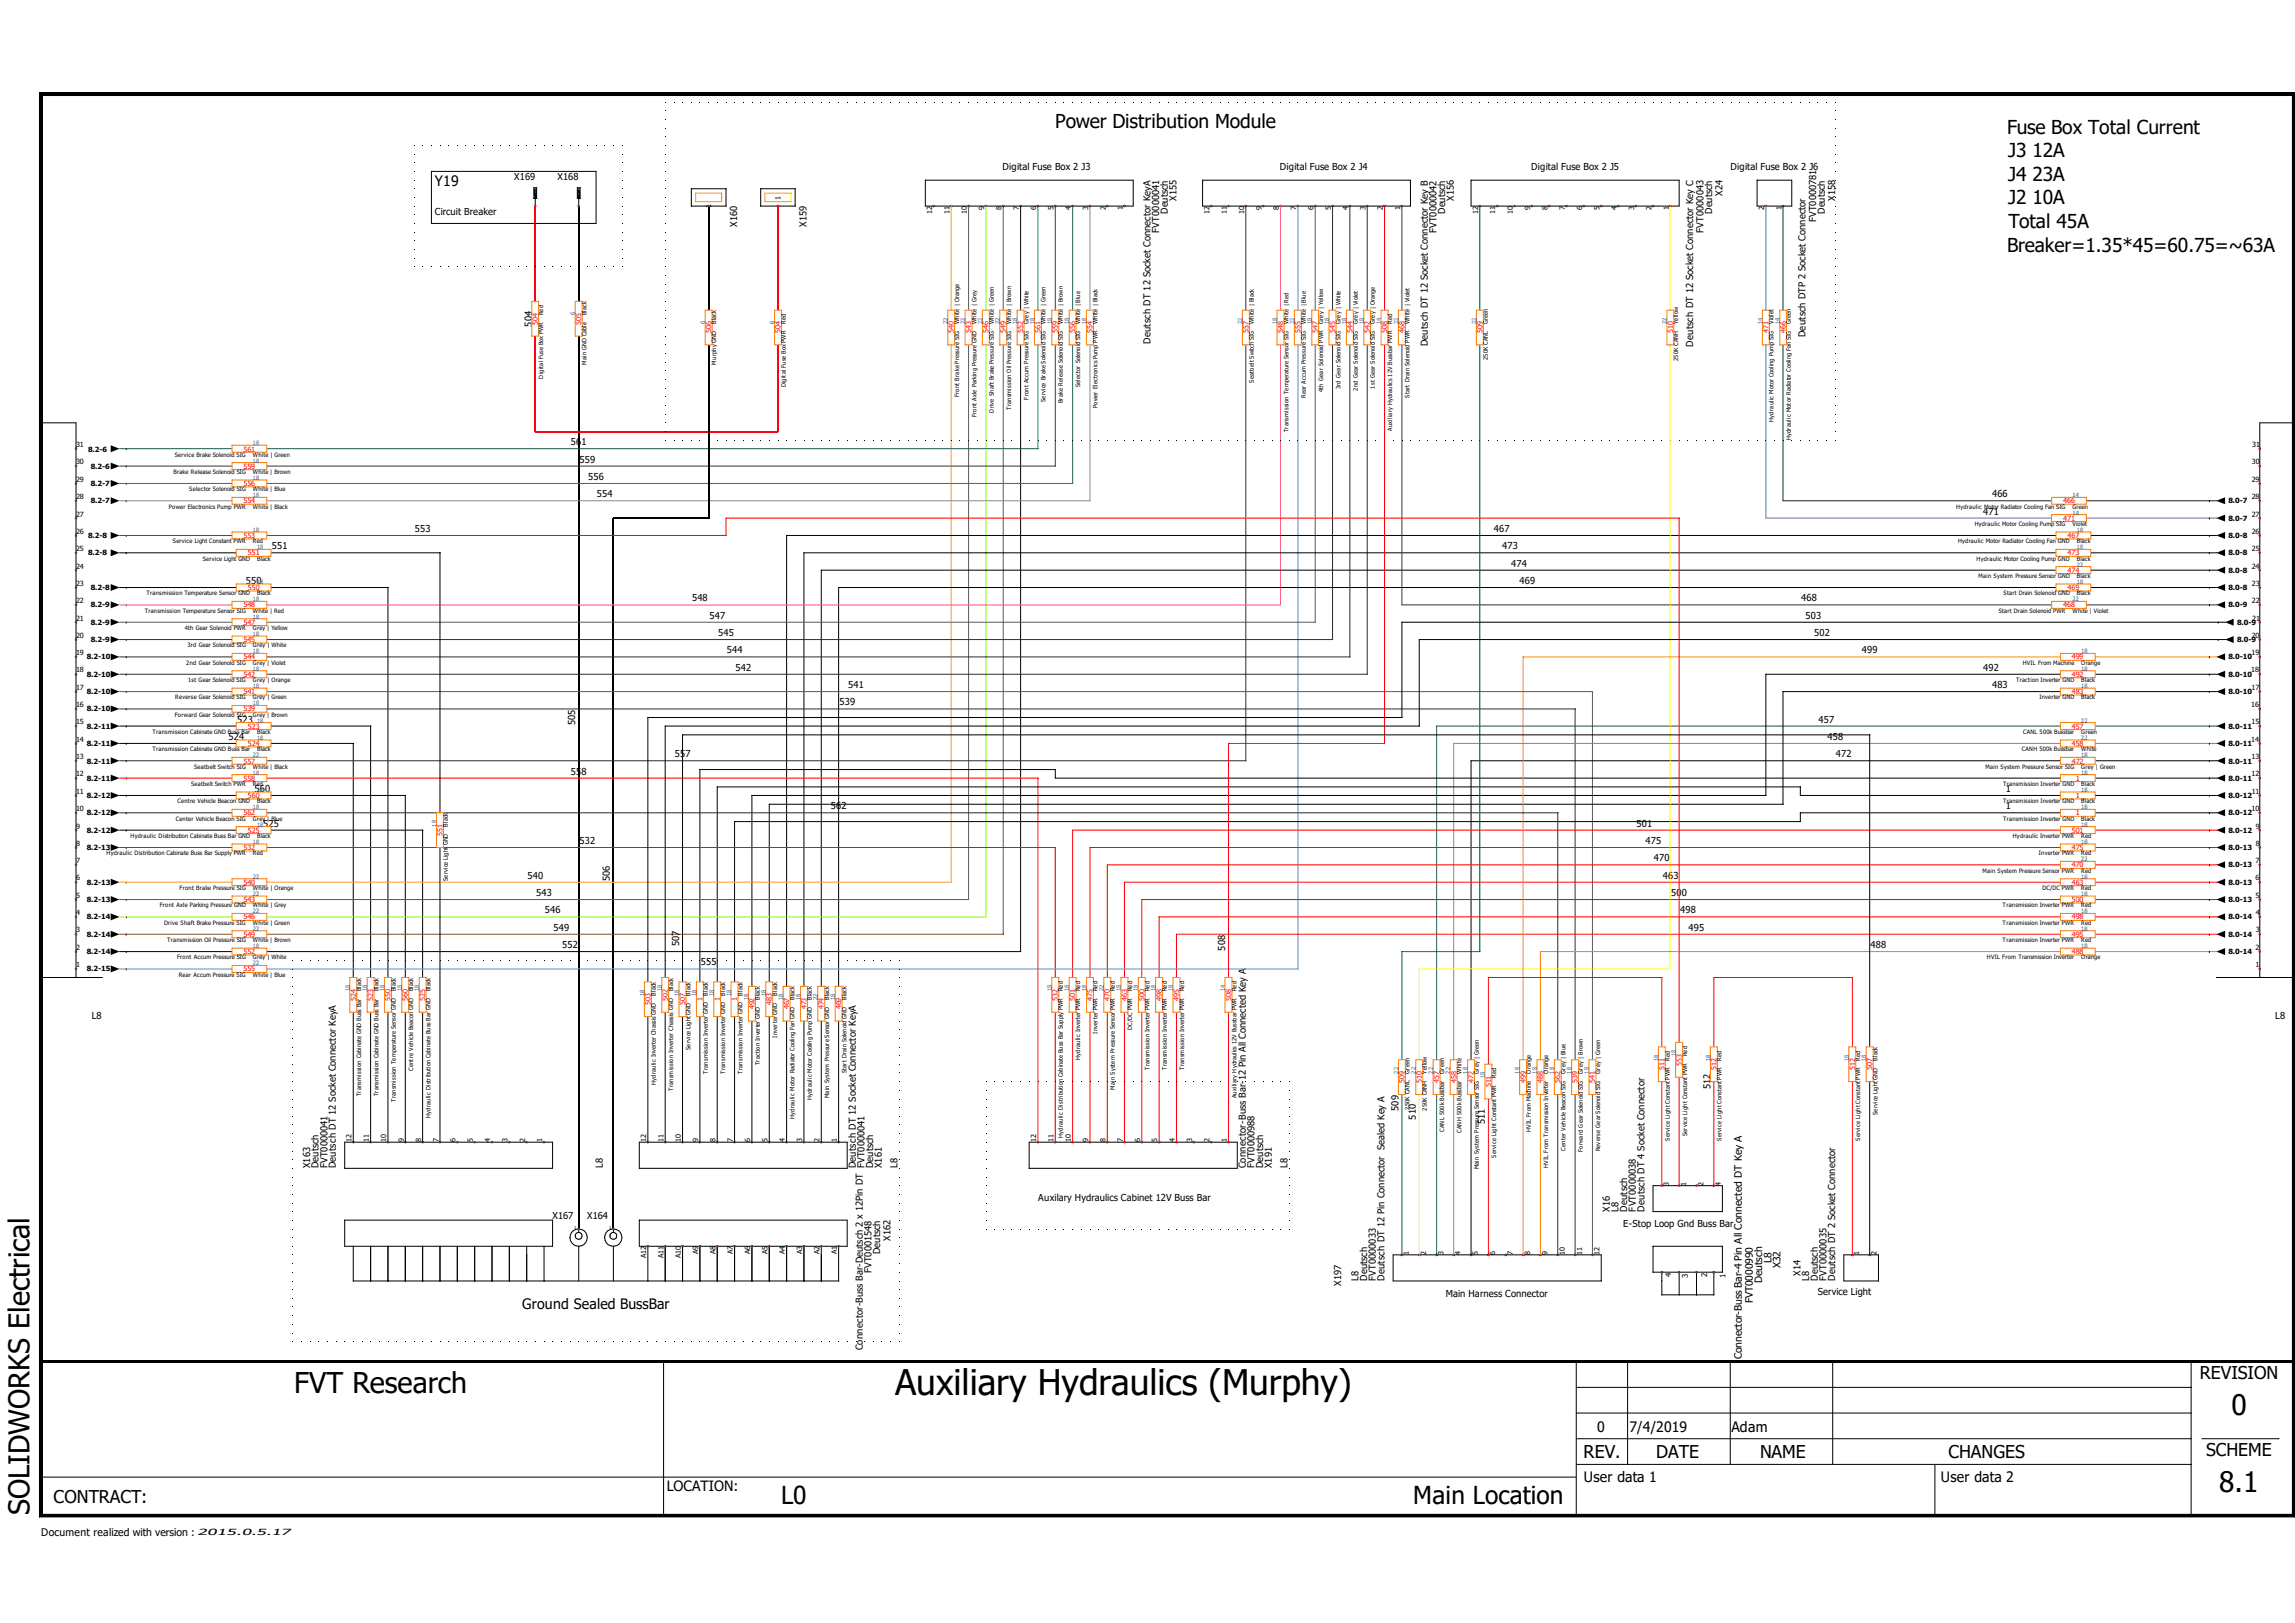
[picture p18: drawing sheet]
<svg xmlns="http://www.w3.org/2000/svg" width="420mm" height="297mm" viewBox="0 0 420 297" stroke-linecap="round" stroke-linejoin="round" font-family="sans-serif">
<defs><g id="words">
<text font-size="6.5" x="163.9" y="255.3">Auxiliary Hydraulics (Murphy)</text>
<g font-size="5.2">
<text x="53.9" y="255">FVT Research</text>
<text x="408.5" y="259">0</text>
<text x="406.3" y="273.1">8.1</text>
<text x="5.4" y="277.3" transform="rotate(-90 5.4 277.3)">SOLIDWORKS Electrical</text>
</g>
<g font-size="4.5">
<text x="143" y="275.3">L0</text>
<text x="258.7" y="275.3">Main Location</text>
</g>
<g font-size="3.5">
<text x="193.2" y="23.5">Power Distribution Module</text>
<text x="367.4" y="24.5">Fuse Box Total Current</text>
<text x="367.7" y="28.8">J3 12A</text>
<text x="367.7" y="33.1">J4 23A</text>
<text x="367.7" y="37.4">J2 10A</text>
<text x="367.7" y="41.7">Total 45A</text>
<text x="367.4" y="46.1">Breaker=1.35*45=60.75=~63A</text>
</g>
<g font-size="3.2">
<text x="402.7" y="252.3">REVISION</text>
<text x="289.9" y="266.8">REV.</text>
<text x="303.2" y="266.8">DATE</text>
<text x="322.2" y="266.8">NAME</text>
<text x="356.7" y="266.8">CHANGES</text>
<text x="403.9" y="266.4">SCHEME</text>
<text x="9.8" y="275">CONTRACT:</text>
</g>
<g font-size="2.6">
<text x="79.6" y="34">Y19</text>
<text x="95.6" y="239.5">Ground Sealed BussBar</text>
<text x="292.4" y="262">0</text>
<text x="298.3" y="262">7/4/2019</text>
<text x="317" y="262">Adam</text>
<text x="122.1" y="272.8">LOCATION:</text>
<text x="290" y="271.2">User data 1</text>
<text x="355.3" y="271.2">User data 2</text>
</g>
<g font-size="1.9">
<text x="324.3" y="231.1" transform="rotate(-90 324.3 231.1)">L8</text>
<text x="326" y="232.1" transform="rotate(-90 326 232.1)">X32</text>
<text x="320.9" y="238.5" transform="rotate(-90 320.9 238.5)">FVT0000990</text>
<text x="322.6" y="234.8" transform="rotate(-90 322.6 234.8)">Deutsch</text>
<text x="318.9" y="248.7" transform="rotate(-90 318.9 248.7)">Connector-Buss Bar-4 Pin All Connected DT Key A</text>
<text x="7.6" y="281.1">Document realized with version :</text>
</g>
<g font-size="1.8">
<text x="94.1" y="33">X169</text>
<text x="102.1" y="33">X168</text>
<text x="183.5" y="31.1">Digital Fuse Box 2 J3</text>
<text x="234.3" y="31.1">Digital Fuse Box 2 J4</text>
<text x="280.3" y="31.1">Digital Fuse Box 2 J5</text>
<text x="315.3" y="35.9" transform="rotate(-90 315.3 35.9)">X24</text>
<text x="316.8" y="31.1">Digital Fuse Box 2 J6</text>
<text x="79.6" y="39.3">Circuit Breaker</text>
<text x="134.9" y="41.5" transform="rotate(-90 134.9 41.5)">X160</text>
<text x="147.6" y="41.5" transform="rotate(-90 147.6 41.5)">X159</text>
<text x="213.8" y="39.2" transform="rotate(-90 213.8 39.2)">Deutsch</text>
<text x="215.4" y="36.7" transform="rotate(-90 215.4 36.7)">X155</text>
<text x="264.6" y="39.2" transform="rotate(-90 264.6 39.2)">Deutsch</text>
<text x="266.1" y="36.8" transform="rotate(-90 266.1 36.8)">X156</text>
<text x="313.5" y="39.2" transform="rotate(-90 313.5 39.2)">Deutsch</text>
<text x="332.5" y="40.7" transform="rotate(-90 332.5 40.7)">FVT0000781</text>
<text x="334.1" y="39.2" transform="rotate(-90 334.1 39.2)">Deutsch</text>
<text x="335.9" y="36.8" transform="rotate(-90 335.9 36.8)">X158</text>
<text x="212.2" y="42.6" transform="rotate(-90 212.2 42.6)">FVT0000041</text>
<text x="263" y="42.7" transform="rotate(-90 263 42.7)">FVT0000042</text>
<text x="311.9" y="42.6" transform="rotate(-90 311.9 42.6)">FVT0000043</text>
<text x="97.4" y="59.8" transform="rotate(-90 97.4 59.8)">504</text>
<text x="210.6" y="62.9" transform="rotate(-90 210.6 62.9)">Deutsch DT 12 Socket Connector KeyA</text>
<text x="261.4" y="63.4" transform="rotate(-90 261.4 63.4)">Deutsch DT 12 Socket Connector Key B</text>
<text x="310" y="63.5" transform="rotate(-90 310 63.5)">Deutsch DT 12 Socket Connector Key C</text>
<text x="330.6" y="61.7" transform="rotate(-90 330.6 61.7)">Deutsch DTP 2 Socket Connector</text>
<text x="104.5" y="81.5">561</text>
<text x="106.1" y="84.7">559</text>
<text x="107.7" y="87.8">556</text>
<text x="109.3" y="91">554</text>
<text x="363.1" y="94.2">471</text>
<text x="364.7" y="91">466</text>
<text x="49.8" y="100.5">551</text>
<text x="75.9" y="97.4">553</text>
<text x="273.5" y="97.4">467</text>
<text x="275" y="100.5">473</text>
<text x="45" y="106.9">550</text>
<text x="276.6" y="103.7">474</text>
<text x="278.2" y="106.9">469</text>
<text x="126.7" y="110.1">548</text>
<text x="129.9" y="113.2">547</text>
<text x="329.8" y="110.1">468</text>
<text x="330.6" y="113.2">503</text>
<text x="131.5" y="116.4">545</text>
<text x="133" y="119.6">544</text>
<text x="332.1" y="116.4">502</text>
<text x="340.9" y="119.6">499</text>
<text x="134.7" y="122.8">542</text>
<text x="155.3" y="125.9">541</text>
<text x="363.1" y="122.8">492</text>
<text x="364.7" y="125.9">483</text>
<text x="153.7" y="129.1">539</text>
<text x="41.9" y="135.4">524</text>
<text x="43.4" y="132.2">523</text>
<text x="105.3" y="132.8" transform="rotate(-90 105.3 132.8)">505</text>
<text x="332.9" y="132.2">457</text>
<text x="334.5" y="135.4">458</text>
<text x="104.5" y="141.8">558</text>
<text x="123.6" y="138.6">557</text>
<text x="336.1" y="138.6">472</text>
<text x="46.6" y="144.9">560</text>
<text x="152.1" y="148.1">562</text>
<text x="367.2" y="148.1">1</text>
<text x="367.2" y="144.9">1</text>
<text x="48.2" y="151.3">525</text>
<text x="106.1" y="154.5">532</text>
<text x="299.6" y="151.3">501</text>
<text x="301.2" y="154.5">475</text>
<text x="96.6" y="160.8">540</text>
<text x="111.7" y="161.3" transform="rotate(-90 111.7 161.3)">506</text>
<text x="302.8" y="157.6">470</text>
<text x="304.4" y="160.8">463</text>
<text x="98.2" y="164">543</text>
<text x="99.7" y="167.2">546</text>
<text x="306" y="164">500</text>
<text x="307.6" y="167.2">498</text>
<text x="101.3" y="170.3">549</text>
<text x="102.9" y="173.5">552</text>
<text x="124.3" y="173.2" transform="rotate(-90 124.3 173.2)">507</text>
<text x="224.3" y="174" transform="rotate(-90 224.3 174)">508</text>
<text x="309.1" y="170.3">495</text>
<text x="342.5" y="173.5">488</text>
<text x="128.3" y="176.7">555</text>
<text x="16.8" y="186.5">L8</text>
<text x="416.5" y="186.5">L8</text>
<text x="256" y="203.3" transform="rotate(-90 256 203.3)">509</text>
<text x="313.1" y="199.4" transform="rotate(-90 313.1 199.4)">512</text>
<text x="259.2" y="204.9" transform="rotate(-90 259.2 204.9)">510</text>
<text x="271.9" y="205.7" transform="rotate(-90 271.9 205.7)">511</text>
<text x="56.8" y="213.8" transform="rotate(-90 56.8 213.8)">X163</text>
<text x="58.3" y="213.8" transform="rotate(-90 58.3 213.8)">Deutsch</text>
<text x="59.9" y="213.8" transform="rotate(-90 59.9 213.8)">FVT0000041</text>
<text x="61.5" y="213.8" transform="rotate(-90 61.5 213.8)">Deutsch DT 12 Socket Connector KeyA</text>
<text x="110.4" y="213.8" transform="rotate(-90 110.4 213.8)">L8</text>
<text x="156.7" y="213.8" transform="rotate(-90 156.7 213.8)">Deutsch DT 12 Socket Connector KeyA</text>
<text x="159.9" y="213.8" transform="rotate(-90 159.9 213.8)">Deutsch</text>
<text x="161.4" y="213.8" transform="rotate(-90 161.4 213.8)">X161</text>
<text x="164.3" y="213.8" transform="rotate(-90 164.3 213.8)">L8</text>
<text x="228.1" y="213.8" transform="rotate(-90 228.1 213.8)">Connector-Buss Bar-12 Pin All Connected Key A</text>
<text x="229.7" y="213.8" transform="rotate(-90 229.7 213.8)">FVT0000988</text>
<text x="231.3" y="213.8" transform="rotate(-90 231.3 213.8)">Deutsch</text>
<text x="232.9" y="213.8" transform="rotate(-90 232.9 213.8)">X191</text>
<text x="235.7" y="213.8" transform="rotate(-90 235.7 213.8)">L8</text>
<text x="190.1" y="219.8">Auxilary Hydraulics Cabinet 12V Buss Bar</text>
<text x="294.7" y="221.7" transform="rotate(-90 294.7 221.7)">X16</text>
<text x="296.3" y="221.7" transform="rotate(-90 296.3 221.7)">L8</text>
<text x="297.9" y="221.7" transform="rotate(-90 297.9 221.7)">Deutsch</text>
<text x="299.5" y="221.7" transform="rotate(-90 299.5 221.7)">FVT0000038</text>
<text x="301.1" y="221.7" transform="rotate(-90 301.1 221.7)">Deutsch DT 4 Socket Connector</text>
<text x="101.1" y="223">X167</text>
<text x="107.5" y="223">X164</text>
<text x="163.1" y="227.1" transform="rotate(-90 163.1 227.1)">X162</text>
<text x="297.2" y="224.6">E-Stop Loop Gnd Buss Bar</text>
<text x="159.5" y="233" transform="rotate(-90 159.5 233)">FVT0001548</text>
<text x="161.2" y="229.6" transform="rotate(-90 161.2 229.6)">Deutsch</text>
<text x="329.6" y="233.6" transform="rotate(-90 329.6 233.6)">X14</text>
<text x="245.5" y="235.4" transform="rotate(-90 245.5 235.4)">X197</text>
<text x="248.7" y="234.4" transform="rotate(-90 248.7 234.4)">L8</text>
<text x="250.3" y="234.4" transform="rotate(-90 250.3 234.4)">Deutsch</text>
<text x="251.9" y="234.4" transform="rotate(-90 251.9 234.4)">FVT0000033</text>
<text x="253.5" y="234.4" transform="rotate(-90 253.5 234.4)">Deutsch DT 12 Pin Connector Sealed Key A</text>
<text x="264.7" y="237.3">Main Harness Connector</text>
<text x="331.2" y="234.4" transform="rotate(-90 331.2 234.4)">L8</text>
<text x="332.8" y="234.4" transform="rotate(-90 332.8 234.4)">Deutsch</text>
<text x="332.8" y="237">Service Light</text>
<text x="334.4" y="234.4" transform="rotate(-90 334.4 234.4)">FVT0000035</text>
<text x="335.9" y="234.4" transform="rotate(-90 335.9 234.4)">Deutsch DT 2 Socket Connector</text>
<text x="158" y="247.1" transform="rotate(-90 158 247.1)">Connector-Buss Bar-Deutsch 2 x 12Pin DT FVT0000041</text>
</g>
<text font-size="1.6" x="36.1" y="281">2015.0.5.17</text>
<g font-size="1.4">
<text x="305.9" y="233.7" transform="rotate(-90 305.9 233.7)">4</text>
<text x="309" y="233.8" transform="rotate(-90 309 233.8)">3</text>
<text x="312.5" y="233.8" transform="rotate(-90 312.5 233.8)">2</text>
<text x="315.9" y="233.8" transform="rotate(-90 315.9 233.8)">1</text>
</g>
<g font-size="1.3">
<text x="130.2" y="38.1" transform="rotate(-90 130.2 38.1)">1</text>
<text x="142.9" y="36.5" transform="rotate(-90 142.9 36.5)">1</text>
<text x="170.7" y="39.2" transform="rotate(-90 170.7 39.2)">12</text>
<text x="173.9" y="39.2" transform="rotate(-90 173.9 39.2)">11</text>
<text x="177" y="39.2" transform="rotate(-90 177 39.2)">10</text>
<text x="180.2" y="38.4" transform="rotate(-90 180.2 38.4)">9</text>
<text x="183.3" y="38.4" transform="rotate(-90 183.3 38.4)">8</text>
<text x="186.5" y="38.4" transform="rotate(-90 186.5 38.4)">7</text>
<text x="189.7" y="38.4" transform="rotate(-90 189.7 38.4)">6</text>
<text x="192.9" y="38.4" transform="rotate(-90 192.9 38.4)">5</text>
<text x="196" y="38.4" transform="rotate(-90 196 38.4)">4</text>
<text x="199.2" y="38.4" transform="rotate(-90 199.2 38.4)">3</text>
<text x="202.4" y="38.4" transform="rotate(-90 202.4 38.4)">2</text>
<text x="205.6" y="38.5" transform="rotate(-90 205.6 38.5)">1</text>
<text x="221.4" y="39.2" transform="rotate(-90 221.4 39.2)">12</text>
<text x="224.6" y="39.2" transform="rotate(-90 224.6 39.2)">11</text>
<text x="227.8" y="39.2" transform="rotate(-90 227.8 39.2)">10</text>
<text x="231" y="38.4" transform="rotate(-90 231 38.4)">9</text>
<text x="234.1" y="38.4" transform="rotate(-90 234.1 38.4)">8</text>
<text x="237.3" y="38.4" transform="rotate(-90 237.3 38.4)">7</text>
<text x="240.4" y="38.4" transform="rotate(-90 240.4 38.4)">6</text>
<text x="243.6" y="38.4" transform="rotate(-90 243.6 38.4)">5</text>
<text x="246.8" y="38.4" transform="rotate(-90 246.8 38.4)">4</text>
<text x="250" y="38.4" transform="rotate(-90 250 38.4)">3</text>
<text x="253.2" y="38.4" transform="rotate(-90 253.2 38.4)">2</text>
<text x="256.3" y="38.5" transform="rotate(-90 256.3 38.5)">1</text>
<text x="270.6" y="39.2" transform="rotate(-90 270.6 39.2)">12</text>
<text x="273.8" y="39.2" transform="rotate(-90 273.8 39.2)">11</text>
<text x="276.9" y="39.2" transform="rotate(-90 276.9 39.2)">10</text>
<text x="280.1" y="38.4" transform="rotate(-90 280.1 38.4)">9</text>
<text x="283.3" y="38.4" transform="rotate(-90 283.3 38.4)">8</text>
<text x="286.5" y="38.4" transform="rotate(-90 286.5 38.4)">7</text>
<text x="289.6" y="38.4" transform="rotate(-90 289.6 38.4)">6</text>
<text x="292.8" y="38.4" transform="rotate(-90 292.8 38.4)">5</text>
<text x="296" y="38.4" transform="rotate(-90 296 38.4)">4</text>
<text x="299.2" y="38.4" transform="rotate(-90 299.2 38.4)">3</text>
<text x="302.3" y="38.4" transform="rotate(-90 302.3 38.4)">2</text>
<text x="305.5" y="38.5" transform="rotate(-90 305.5 38.5)">1</text>
<text x="323" y="38.4" transform="rotate(-90 323 38.4)">2</text>
<text x="326.1" y="38.5" transform="rotate(-90 326.1 38.5)">1</text>
<text x="13.9" y="81.8">31</text>
<text x="16.2" y="82.6">8.2-6</text>
<text x="412.3" y="81.8">31</text>
<text x="13.9" y="88.2">29</text>
<text x="13.9" y="85">30</text>
<text x="16.6" y="85.8">8.2-6</text>
<text x="16.6" y="88.9">8.2-7</text>
<text x="412.2" y="88.2">29</text>
<text x="412.3" y="85">30</text>
<text x="13.9" y="94.5">27</text>
<text x="13.9" y="91.4">28</text>
<text x="16.6" y="92.1">8.2-7</text>
<text x="408" y="92.1">8.0-7</text>
<text x="408" y="95.3">8.0-7</text>
<text x="412.2" y="94.5">27</text>
<text x="412.2" y="91.4">28</text>
<text x="13.9" y="100.8">25</text>
<text x="13.9" y="97.7">26</text>
<text x="16.2" y="98.5">8.2-8</text>
<text x="16.2" y="101.6">8.2-8</text>
<text x="408" y="98.5">8.0-8</text>
<text x="408" y="101.6">8.0-8</text>
<text x="412.2" y="97.7">26</text>
<text x="412.3" y="100.8">25</text>
<text x="13.9" y="107.2">23</text>
<text x="13.9" y="104.1">24</text>
<text x="16.6" y="108">8.2-8</text>
<text x="408" y="108">8.0-8</text>
<text x="408" y="104.8">8.0-8</text>
<text x="412.2" y="104.1">24</text>
<text x="412.3" y="107.2">23</text>
<text x="13.9" y="113.6">21</text>
<text x="13.9" y="110.4">22</text>
<text x="16.6" y="111.2">8.2-9</text>
<text x="408" y="111.2">8.0-9</text>
<text x="412.3" y="110.4">22</text>
<text x="412.3" y="113.6">21</text>
<text x="13.9" y="119.9">19</text>
<text x="13.9" y="116.7">20</text>
<text x="16.6" y="114.3">8.2-9</text>
<text x="16.6" y="117.5">8.2-9</text>
<text x="409.6" y="114.3">8.0-9</text>
<text x="409.6" y="117.5">8.0-9</text>
<text x="412.2" y="119.9">19</text>
<text x="412.2" y="116.7">20</text>
<text x="13.9" y="123.1">18</text>
<text x="15.9" y="120.7">8.2-10</text>
<text x="15.9" y="123.9">8.2-10</text>
<text x="408" y="120.7">8.0-10</text>
<text x="408" y="123.9">8.0-10</text>
<text x="412.1" y="123.1">18</text>
<text x="13.9" y="129.4">16</text>
<text x="13.9" y="126.2">17</text>
<text x="15.9" y="127">8.2-10</text>
<text x="15.9" y="130.2">8.2-10</text>
<text x="408" y="127">8.0-10</text>
<text x="412.1" y="129.4">16</text>
<text x="412.2" y="126.2">17</text>
<text x="13.9" y="135.8">14</text>
<text x="13.9" y="132.6">15</text>
<text x="15.9" y="133.4">8.2-11</text>
<text x="15.9" y="136.6">8.2-11</text>
<text x="408" y="133.4">8.0-11</text>
<text x="408" y="136.6">8.0-11</text>
<text x="412.1" y="135.8">14</text>
<text x="412.2" y="132.6">15</text>
<text x="13.9" y="142.1">12</text>
<text x="13.9" y="138.9">13</text>
<text x="15.9" y="139.7">8.2-11</text>
<text x="15.9" y="142.9">8.2-11</text>
<text x="408" y="139.7">8.0-11</text>
<text x="408" y="142.9">8.0-11</text>
<text x="412.2" y="142.1">12</text>
<text x="412.2" y="138.9">13</text>
<text x="13.9" y="148.5">10</text>
<text x="13.9" y="145.3">11</text>
<text x="15.9" y="146">8.2-12</text>
<text x="15.9" y="149.2">8.2-12</text>
<text x="408" y="146">8.0-12</text>
<text x="408" y="149.2">8.0-12</text>
<text x="412.2" y="148.5">10</text>
<text x="412.2" y="145.3">11</text>
<text x="13.9" y="154.8">8</text>
<text x="13.9" y="151.6">9</text>
<text x="15.9" y="155.6">8.2-13</text>
<text x="15.9" y="152.4">8.2-12</text>
<text x="408" y="152.4">8.0-12</text>
<text x="408" y="155.6">8.0-13</text>
<text x="413" y="154.8">8</text>
<text x="413" y="151.6">9</text>
<text x="13.9" y="161.1">6</text>
<text x="13.9" y="158">7</text>
<text x="15.9" y="161.9">8.2-13</text>
<text x="408" y="158.7">8.0-13</text>
<text x="408" y="161.9">8.0-13</text>
<text x="413" y="161.1">6</text>
<text x="413" y="158">7</text>
<text x="13.9" y="167.5">4</text>
<text x="13.9" y="164.3">5</text>
<text x="15.9" y="165.1">8.2-13</text>
<text x="408" y="165.1">8.0-13</text>
<text x="413" y="164.3">5</text>
<text x="413" y="167.5">4</text>
<text x="13.9" y="173.9">2</text>
<text x="13.9" y="170.6">3</text>
<text x="15.9" y="168.3">8.2-14</text>
<text x="15.9" y="171.4">8.2-14</text>
<text x="408" y="168.3">8.0-14</text>
<text x="408" y="171.4">8.0-14</text>
<text x="413" y="173.9">2</text>
<text x="413" y="170.6">3</text>
<text x="13.9" y="177">1</text>
<text x="15.9" y="174.6">8.2-14</text>
<text x="15.9" y="177.8">8.2-15</text>
<text x="408" y="174.6">8.0-14</text>
<text x="413" y="177">1</text>
<text x="64.4" y="209" transform="rotate(-90 64.4 209)">12</text>
<text x="67.6" y="209" transform="rotate(-90 67.6 209)">11</text>
<text x="70.7" y="209" transform="rotate(-90 70.7 209)">10</text>
<text x="73.9" y="209" transform="rotate(-90 73.9 209)">9</text>
<text x="77.1" y="209" transform="rotate(-90 77.1 209)">8</text>
<text x="80.3" y="209" transform="rotate(-90 80.3 209)">7</text>
<text x="83.4" y="209" transform="rotate(-90 83.4 209)">6</text>
<text x="86.6" y="209" transform="rotate(-90 86.6 209)">5</text>
<text x="89.7" y="209" transform="rotate(-90 89.7 209)">4</text>
<text x="92.9" y="209" transform="rotate(-90 92.9 209)">3</text>
<text x="96.1" y="209" transform="rotate(-90 96.1 209)">2</text>
<text x="99.3" y="209" transform="rotate(-90 99.3 209)">1</text>
<text x="118.3" y="209" transform="rotate(-90 118.3 209)">12</text>
<text x="121.5" y="209" transform="rotate(-90 121.5 209)">11</text>
<text x="124.7" y="209" transform="rotate(-90 124.7 209)">10</text>
<text x="127.8" y="209" transform="rotate(-90 127.8 209)">9</text>
<text x="131" y="209" transform="rotate(-90 131 209)">8</text>
<text x="134.2" y="209" transform="rotate(-90 134.2 209)">7</text>
<text x="137.4" y="209" transform="rotate(-90 137.4 209)">6</text>
<text x="140.5" y="209" transform="rotate(-90 140.5 209)">5</text>
<text x="143.7" y="209" transform="rotate(-90 143.7 209)">4</text>
<text x="146.8" y="209" transform="rotate(-90 146.8 209)">3</text>
<text x="150.1" y="209" transform="rotate(-90 150.1 209)">2</text>
<text x="153.2" y="209" transform="rotate(-90 153.2 209)">1</text>
<text x="189.7" y="209" transform="rotate(-90 189.7 209)">12</text>
<text x="192.9" y="209" transform="rotate(-90 192.9 209)">11</text>
<text x="196" y="209" transform="rotate(-90 196 209)">10</text>
<text x="199.2" y="209" transform="rotate(-90 199.2 209)">9</text>
<text x="202.4" y="209" transform="rotate(-90 202.4 209)">8</text>
<text x="205.6" y="209" transform="rotate(-90 205.6 209)">7</text>
<text x="208.7" y="209" transform="rotate(-90 208.7 209)">6</text>
<text x="211.9" y="209" transform="rotate(-90 211.9 209)">5</text>
<text x="215.1" y="209" transform="rotate(-90 215.1 209)">4</text>
<text x="218.3" y="209" transform="rotate(-90 218.3 209)">3</text>
<text x="221.4" y="209" transform="rotate(-90 221.4 209)">2</text>
<text x="224.6" y="209" transform="rotate(-90 224.6 209)">1</text>
<text x="305.5" y="217" transform="rotate(-90 305.5 217)">3</text>
<text x="308.7" y="217" transform="rotate(-90 308.7 217)">1</text>
<text x="311.9" y="217" transform="rotate(-90 311.9 217)">2</text>
<text x="315" y="217" transform="rotate(-90 315 217)">4</text>
<text x="118.3" y="230.3" transform="rotate(-90 118.3 230.3)">A12</text>
<text x="121.5" y="230.2" transform="rotate(-90 121.5 230.2)">A11</text>
<text x="124.7" y="230.3" transform="rotate(-90 124.7 230.3)">A10</text>
<text x="127.8" y="229.5" transform="rotate(-90 127.8 229.5)">A9</text>
<text x="131" y="229.5" transform="rotate(-90 131 229.5)">A8</text>
<text x="134.2" y="229.5" transform="rotate(-90 134.2 229.5)">A7</text>
<text x="137.4" y="229.5" transform="rotate(-90 137.4 229.5)">A6</text>
<text x="140.5" y="229.5" transform="rotate(-90 140.5 229.5)">A5</text>
<text x="143.7" y="229.5" transform="rotate(-90 143.7 229.5)">A4</text>
<text x="146.8" y="229.5" transform="rotate(-90 146.8 229.5)">A3</text>
<text x="150.1" y="229.5" transform="rotate(-90 150.1 229.5)">A2</text>
<text x="153.2" y="229.5" transform="rotate(-90 153.2 229.5)">A1</text>
<text x="257.9" y="229.7" transform="rotate(-90 257.9 229.7)">1</text>
<text x="261.1" y="229.7" transform="rotate(-90 261.1 229.7)">2</text>
<text x="264.3" y="229.7" transform="rotate(-90 264.3 229.7)">3</text>
<text x="267.4" y="229.7" transform="rotate(-90 267.4 229.7)">4</text>
<text x="270.6" y="229.7" transform="rotate(-90 270.6 229.7)">5</text>
<text x="273.8" y="229.7" transform="rotate(-90 273.8 229.7)">6</text>
<text x="276.9" y="229.7" transform="rotate(-90 276.9 229.7)">7</text>
<text x="280.1" y="229.7" transform="rotate(-90 280.1 229.7)">8</text>
<text x="283.3" y="229.7" transform="rotate(-90 283.3 229.7)">9</text>
<text x="286.5" y="229.7" transform="rotate(-90 286.5 229.7)">10</text>
<text x="289.6" y="229.7" transform="rotate(-90 289.6 229.7)">11</text>
<text x="292.8" y="229.7" transform="rotate(-90 292.8 229.7)">12</text>
<text x="340.4" y="229.7" transform="rotate(-90 340.4 229.7)">1</text>
<text x="343.6" y="229.7" transform="rotate(-90 343.6 229.7)">2</text>
</g>
<g font-size="1.3" fill="#f00">
<text x="98.5" y="59.4" transform="rotate(-90 98.5 59.4)">504</text>
<text x="106.4" y="59.4" transform="rotate(-90 106.4 59.4)">505</text>
<text x="130.2" y="61" transform="rotate(-90 130.2 61)">506</text>
<text x="142.9" y="61" transform="rotate(-90 142.9 61)">504</text>
<text x="174.6" y="61" transform="rotate(-90 174.6 61)">540</text>
<text x="177.8" y="61" transform="rotate(-90 177.8 61)">543</text>
<text x="181" y="61" transform="rotate(-90 181 61)">546</text>
<text x="184.1" y="61" transform="rotate(-90 184.1 61)">549</text>
<text x="187.3" y="61" transform="rotate(-90 187.3 61)">552</text>
<text x="190.5" y="61" transform="rotate(-90 190.5 61)">561</text>
<text x="193.7" y="61" transform="rotate(-90 193.7 61)">559</text>
<text x="196.8" y="61" transform="rotate(-90 196.8 61)">556</text>
<text x="200" y="61" transform="rotate(-90 200 61)">554</text>
<text x="228.5" y="61" transform="rotate(-90 228.5 61)">557</text>
<text x="234.9" y="61" transform="rotate(-90 234.9 61)">548</text>
<text x="238.1" y="61" transform="rotate(-90 238.1 61)">555</text>
<text x="241.2" y="61" transform="rotate(-90 241.2 61)">547</text>
<text x="244.4" y="61" transform="rotate(-90 244.4 61)">545</text>
<text x="247.6" y="61" transform="rotate(-90 247.6 61)">544</text>
<text x="250.8" y="61" transform="rotate(-90 250.8 61)">542</text>
<text x="253.9" y="61" transform="rotate(-90 253.9 61)">508</text>
<text x="257.1" y="61" transform="rotate(-90 257.1 61)">468</text>
<text x="271.4" y="61" transform="rotate(-90 271.4 61)">509</text>
<text x="306.3" y="61" transform="rotate(-90 306.3 61)">510</text>
<text x="323.8" y="61" transform="rotate(-90 323.8 61)">471</text>
<text x="326.9" y="61" transform="rotate(-90 326.9 61)">466</text>
<text x="44.6" y="82.6">561</text>
<text x="44.6" y="85.8">559</text>
<text x="44.6" y="88.9">556</text>
<text x="44.6" y="92.1">554</text>
<text x="377.7" y="95.3">471</text>
<text x="377.7" y="92.1">466</text>
<text x="44.6" y="98.5">553</text>
<text x="45.4" y="101.6">551</text>
<text x="378.5" y="101.6">473</text>
<text x="378.5" y="98.5">467</text>
<text x="45.4" y="108">550</text>
<text x="378.5" y="104.8">474</text>
<text x="378.5" y="108">469</text>
<text x="44.6" y="111.2">548</text>
<text x="377.7" y="111.2">468</text>
<text x="44.6" y="114.3">547</text>
<text x="44.6" y="117.5">545</text>
<text x="44.6" y="120.7">544</text>
<text x="44.6" y="123.9">542</text>
<text x="379.3" y="120.7">499</text>
<text x="379.3" y="123.9">492</text>
<text x="44.6" y="127">541</text>
<text x="44.6" y="130.2">539</text>
<text x="379.3" y="127">483</text>
<text x="45.4" y="136.6">524</text>
<text x="45.4" y="133.4">523</text>
<text x="379.3" y="136.6">458</text>
<text x="379.3" y="133.4">457</text>
<text x="44.6" y="142.9">558</text>
<text x="44.6" y="139.7">557</text>
<text x="379.3" y="139.7">472</text>
<text x="380" y="142.9">1</text>
<text x="44.6" y="149.2">562</text>
<text x="45.4" y="146">560</text>
<text x="380" y="149.2">1</text>
<text x="380" y="146">1</text>
<text x="44.6" y="155.6">532</text>
<text x="45.4" y="152.4">525</text>
<text x="81" y="153" transform="rotate(-90 81 153)">551</text>
<text x="379.3" y="155.6">475</text>
<text x="379.3" y="152.4">501</text>
<text x="44.6" y="161.9">540</text>
<text x="379.3" y="158.7">470</text>
<text x="379.3" y="161.9">463</text>
<text x="44.6" y="165.1">543</text>
<text x="379.3" y="165.1">500</text>
<text x="44.6" y="171.4">549</text>
<text x="44.6" y="168.3">546</text>
<text x="379.3" y="171.4">495</text>
<text x="379.3" y="168.3">498</text>
<text x="44.6" y="177.8">555</text>
<text x="44.6" y="174.6">552</text>
<text x="379.3" y="174.6">488</text>
<text x="65.2" y="183.1" transform="rotate(-90 65.2 183.1)">524</text>
<text x="68.3" y="183.1" transform="rotate(-90 68.3 183.1)">523</text>
<text x="71.5" y="183.1" transform="rotate(-90 71.5 183.1)">550</text>
<text x="74.7" y="183.1" transform="rotate(-90 74.7 183.1)">560</text>
<text x="77.8" y="183.1" transform="rotate(-90 77.8 183.1)">525</text>
<text x="119.1" y="183.9" transform="rotate(-90 119.1 183.9)">503</text>
<text x="122.3" y="183.1" transform="rotate(-90 122.3 183.1)">502</text>
<text x="125.5" y="183.9" transform="rotate(-90 125.5 183.9)">507</text>
<text x="128.6" y="183.2" transform="rotate(-90 128.6 183.2)">1</text>
<text x="131.8" y="183.2" transform="rotate(-90 131.8 183.2)">1</text>
<text x="134.9" y="183.2" transform="rotate(-90 134.9 183.2)">1</text>
<text x="138.1" y="184.7" transform="rotate(-90 138.1 184.7)">492</text>
<text x="141.3" y="183.9" transform="rotate(-90 141.3 183.9)">483</text>
<text x="144.5" y="184.7" transform="rotate(-90 144.5 184.7)">467</text>
<text x="147.6" y="184.7" transform="rotate(-90 147.6 184.7)">473</text>
<text x="150.8" y="184.7" transform="rotate(-90 150.8 184.7)">474</text>
<text x="154" y="184.7" transform="rotate(-90 154 184.7)">469</text>
<text x="193.7" y="183.1" transform="rotate(-90 193.7 183.1)">532</text>
<text x="196.8" y="183.1" transform="rotate(-90 196.8 183.1)">501</text>
<text x="200" y="183.1" transform="rotate(-90 200 183.1)">475</text>
<text x="203.2" y="183.1" transform="rotate(-90 203.2 183.1)">470</text>
<text x="206.4" y="183.1" transform="rotate(-90 206.4 183.1)">463</text>
<text x="209.5" y="183.1" transform="rotate(-90 209.5 183.1)">500</text>
<text x="212.7" y="183.1" transform="rotate(-90 212.7 183.1)">498</text>
<text x="215.9" y="183.1" transform="rotate(-90 215.9 183.1)">495</text>
<text x="225.4" y="183.1" transform="rotate(-90 225.4 183.1)">508</text>
<text x="304.7" y="195.8" transform="rotate(-90 304.7 195.8)">511</text>
<text x="307.9" y="195.1" transform="rotate(-90 307.9 195.1)">553</text>
<text x="314.2" y="195.8" transform="rotate(-90 314.2 195.8)">512</text>
<text x="339.6" y="195.8" transform="rotate(-90 339.6 195.8)">512</text>
<text x="342.8" y="195.8" transform="rotate(-90 342.8 195.8)">507</text>
<text x="257.1" y="198.2" transform="rotate(-90 257.1 198.2)">509</text>
<text x="260.3" y="198.2" transform="rotate(-90 260.3 198.2)">510</text>
<text x="263.5" y="198.2" transform="rotate(-90 263.5 198.2)">457</text>
<text x="266.6" y="198.2" transform="rotate(-90 266.6 198.2)">458</text>
<text x="269.8" y="198.2" transform="rotate(-90 269.8 198.2)">472</text>
<text x="273" y="199" transform="rotate(-90 273 199)">511</text>
<text x="279.3" y="198.2" transform="rotate(-90 279.3 198.2)">499</text>
<text x="282.5" y="198.2" transform="rotate(-90 282.5 198.2)">488</text>
<text x="285.7" y="198.2" transform="rotate(-90 285.7 198.2)">562</text>
<text x="288.8" y="198.2" transform="rotate(-90 288.8 198.2)">539</text>
<text x="292" y="198.2" transform="rotate(-90 292 198.2)">541</text>
</g>
<g font-size="1.1" fill="#00f">
<text x="97.4" y="57.7" transform="rotate(-90 97.4 57.7)">6</text>
<text x="105.3" y="57.7" transform="rotate(-90 105.3 57.7)">6</text>
<text x="129.1" y="59.3" transform="rotate(-90 129.1 59.3)">6</text>
<text x="141.8" y="59.3" transform="rotate(-90 141.8 59.3)">6</text>
<text x="173.5" y="59.3" transform="rotate(-90 173.5 59.3)">22</text>
<text x="176.7" y="59.3" transform="rotate(-90 176.7 59.3)">22</text>
<text x="179.9" y="59.3" transform="rotate(-90 179.9 59.3)">22</text>
<text x="183" y="59.3" transform="rotate(-90 183 59.3)">22</text>
<text x="186.2" y="59.3" transform="rotate(-90 186.2 59.3)">18</text>
<text x="189.4" y="59.3" transform="rotate(-90 189.4 59.3)">18</text>
<text x="192.6" y="59.3" transform="rotate(-90 192.6 59.3)">18</text>
<text x="195.7" y="59.3" transform="rotate(-90 195.7 59.3)">18</text>
<text x="198.9" y="59.3" transform="rotate(-90 198.9 59.3)">18</text>
<text x="227.4" y="59.3" transform="rotate(-90 227.4 59.3)">22</text>
<text x="233.8" y="59.3" transform="rotate(-90 233.8 59.3)">18</text>
<text x="237" y="59.3" transform="rotate(-90 237 59.3)">22</text>
<text x="240.1" y="59.3" transform="rotate(-90 240.1 59.3)">18</text>
<text x="243.3" y="59.3" transform="rotate(-90 243.3 59.3)">18</text>
<text x="246.5" y="59.3" transform="rotate(-90 246.5 59.3)">18</text>
<text x="249.7" y="59.3" transform="rotate(-90 249.7 59.3)">18</text>
<text x="252.8" y="59.3" transform="rotate(-90 252.8 59.3)">14</text>
<text x="256" y="59.3" transform="rotate(-90 256 59.3)">22</text>
<text x="270.3" y="59.3" transform="rotate(-90 270.3 59.3)">22</text>
<text x="305.2" y="59.3" transform="rotate(-90 305.2 59.3)">22</text>
<text x="322.7" y="59.3" transform="rotate(-90 322.7 59.3)">14</text>
<text x="325.8" y="59.3" transform="rotate(-90 325.8 59.3)">14</text>
<text x="46.3" y="81.5">18</text>
<text x="46.3" y="84.7">18</text>
<text x="46.3" y="87.8">18</text>
<text x="46.3" y="91">18</text>
<text x="379.4" y="94.2">14</text>
<text x="379.4" y="91">14</text>
<text x="46.3" y="97.4">18</text>
<text x="47.1" y="100.5">18</text>
<text x="380.2" y="100.5">18</text>
<text x="380.2" y="97.4">18</text>
<text x="47.1" y="106.9">18</text>
<text x="380.2" y="103.7">22</text>
<text x="380.2" y="106.9">18</text>
<text x="46.3" y="110.1">18</text>
<text x="46.3" y="113.2">18</text>
<text x="379.4" y="110.1">22</text>
<text x="46.3" y="119.6">18</text>
<text x="46.3" y="116.4">18</text>
<text x="381" y="119.6">18</text>
<text x="46.3" y="125.9">18</text>
<text x="46.3" y="122.8">18</text>
<text x="381" y="125.9">18</text>
<text x="381" y="122.8">18</text>
<text x="46.3" y="129.1">18</text>
<text x="47.1" y="135.4">18</text>
<text x="47.1" y="132.2">18</text>
<text x="381" y="135.4">22</text>
<text x="381" y="132.2">22</text>
<text x="46.3" y="141.8">18</text>
<text x="46.3" y="138.6">22</text>
<text x="381" y="141.8">18</text>
<text x="381" y="138.6">18</text>
<text x="46.3" y="148.1">18</text>
<text x="47.1" y="144.9">18</text>
<text x="381" y="148.1">18</text>
<text x="381" y="144.9">18</text>
<text x="46.3" y="154.5">18</text>
<text x="47.1" y="151.3">18</text>
<text x="79.9" y="151.3" transform="rotate(-90 79.9 151.3)">18</text>
<text x="381" y="154.5">18</text>
<text x="381" y="151.3">18</text>
<text x="46.3" y="160.8">22</text>
<text x="381" y="157.6">22</text>
<text x="381" y="160.8">18</text>
<text x="46.3" y="167.2">22</text>
<text x="46.3" y="164">22</text>
<text x="381" y="167.2">18</text>
<text x="381" y="164">18</text>
<text x="46.3" y="170.3">22</text>
<text x="46.3" y="173.5">18</text>
<text x="381" y="173.5">18</text>
<text x="381" y="170.3">18</text>
<text x="46.3" y="176.7">22</text>
<text x="64" y="181.4" transform="rotate(-90 64 181.4)">18</text>
<text x="67.2" y="181.4" transform="rotate(-90 67.2 181.4)">18</text>
<text x="70.4" y="181.4" transform="rotate(-90 70.4 181.4)">18</text>
<text x="73.6" y="181.4" transform="rotate(-90 73.6 181.4)">18</text>
<text x="76.7" y="181.4" transform="rotate(-90 76.7 181.4)">18</text>
<text x="118" y="182.2" transform="rotate(-90 118 182.2)">18</text>
<text x="121.1" y="181.4" transform="rotate(-90 121.1 181.4)">18</text>
<text x="124.3" y="182.2" transform="rotate(-90 124.3 182.2)">18</text>
<text x="127.5" y="182.2" transform="rotate(-90 127.5 182.2)">18</text>
<text x="130.7" y="182.2" transform="rotate(-90 130.7 182.2)">18</text>
<text x="133.8" y="182.2" transform="rotate(-90 133.8 182.2)">18</text>
<text x="137" y="183" transform="rotate(-90 137 183)">18</text>
<text x="140.2" y="182.2" transform="rotate(-90 140.2 182.2)">18</text>
<text x="143.4" y="183" transform="rotate(-90 143.4 183)">18</text>
<text x="146.5" y="183" transform="rotate(-90 146.5 183)">18</text>
<text x="149.7" y="183" transform="rotate(-90 149.7 183)">22</text>
<text x="152.9" y="183" transform="rotate(-90 152.9 183)">18</text>
<text x="192.6" y="181.4" transform="rotate(-90 192.6 181.4)">18</text>
<text x="195.7" y="181.4" transform="rotate(-90 195.7 181.4)">18</text>
<text x="198.9" y="181.4" transform="rotate(-90 198.9 181.4)">18</text>
<text x="202.1" y="181.4" transform="rotate(-90 202.1 181.4)">22</text>
<text x="205.2" y="181.4" transform="rotate(-90 205.2 181.4)">18</text>
<text x="208.4" y="181.4" transform="rotate(-90 208.4 181.4)">18</text>
<text x="211.6" y="181.4" transform="rotate(-90 211.6 181.4)">18</text>
<text x="214.7" y="181.4" transform="rotate(-90 214.7 181.4)">18</text>
<text x="224.3" y="181.4" transform="rotate(-90 224.3 181.4)">14</text>
<text x="256" y="196.5" transform="rotate(-90 256 196.5)">22</text>
<text x="259.2" y="196.5" transform="rotate(-90 259.2 196.5)">22</text>
<text x="262.4" y="196.5" transform="rotate(-90 262.4 196.5)">22</text>
<text x="265.5" y="196.5" transform="rotate(-90 265.5 196.5)">22</text>
<text x="268.7" y="196.5" transform="rotate(-90 268.7 196.5)">18</text>
<text x="271.9" y="197.3" transform="rotate(-90 271.9 197.3)">18</text>
<text x="278.2" y="196.5" transform="rotate(-90 278.2 196.5)">18</text>
<text x="281.4" y="196.5" transform="rotate(-90 281.4 196.5)">18</text>
<text x="284.6" y="196.5" transform="rotate(-90 284.6 196.5)">18</text>
<text x="287.7" y="196.5" transform="rotate(-90 287.7 196.5)">18</text>
<text x="290.9" y="196.5" transform="rotate(-90 290.9 196.5)">18</text>
<text x="303.6" y="194.1" transform="rotate(-90 303.6 194.1)">18</text>
<text x="306.8" y="193.3" transform="rotate(-90 306.8 193.3)">18</text>
<text x="313.1" y="194.1" transform="rotate(-90 313.1 194.1)">18</text>
<text x="338.5" y="194.1" transform="rotate(-90 338.5 194.1)">18</text>
<text x="341.7" y="194.1" transform="rotate(-90 341.7 194.1)">18</text>
</g>
<g font-size="1.1">
<text x="99.4" y="57.7" transform="rotate(-90 99.4 57.7)">Red</text>
<text x="107.3" y="57.7" transform="rotate(-90 107.3 57.7)">Black</text>
<text x="131.1" y="59.3" transform="rotate(-90 131.1 59.3)">Black</text>
<text x="143.8" y="59.3" transform="rotate(-90 143.8 59.3)">Red</text>
<text x="175.6" y="59.3" transform="rotate(-90 175.6 59.3)">White | Orange</text>
<text x="178.8" y="59.3" transform="rotate(-90 178.8 59.3)">White | Grey</text>
<text x="181.9" y="59.3" transform="rotate(-90 181.9 59.3)">White | Green</text>
<text x="185.1" y="59.3" transform="rotate(-90 185.1 59.3)">White | Brown</text>
<text x="188.3" y="59.3" transform="rotate(-90 188.3 59.3)">Grey | White</text>
<text x="191.4" y="59.3" transform="rotate(-90 191.4 59.3)">White | Green</text>
<text x="194.6" y="59.3" transform="rotate(-90 194.6 59.3)">White | Brown</text>
<text x="197.8" y="59.3" transform="rotate(-90 197.8 59.3)">White | Blue</text>
<text x="200.9" y="59.3" transform="rotate(-90 200.9 59.3)">White | Black</text>
<text x="229.5" y="59.3" transform="rotate(-90 229.5 59.3)">White | Black</text>
<text x="235.9" y="59.3" transform="rotate(-90 235.9 59.3)">White | Red</text>
<text x="239" y="59.3" transform="rotate(-90 239 59.3)">White | Blue</text>
<text x="242.2" y="59.3" transform="rotate(-90 242.2 59.3)">Grey | Yellow</text>
<text x="245.4" y="59.3" transform="rotate(-90 245.4 59.3)">Grey | White</text>
<text x="248.6" y="59.3" transform="rotate(-90 248.6 59.3)">Grey | Violet</text>
<text x="251.7" y="59.3" transform="rotate(-90 251.7 59.3)">Grey | Orange</text>
<text x="254.9" y="59.3" transform="rotate(-90 254.9 59.3)">Red</text>
<text x="258.1" y="59.3" transform="rotate(-90 258.1 59.3)">White | Violet</text>
<text x="272.4" y="59.3" transform="rotate(-90 272.4 59.3)">Green</text>
<text x="307.2" y="59.3" transform="rotate(-90 307.2 59.3)">Yellow</text>
<text x="324.7" y="59.3" transform="rotate(-90 324.7 59.3)">Violet</text>
<text x="327.9" y="59.3" transform="rotate(-90 327.9 59.3)">Green</text>
<text x="272.4" y="65.9" transform="rotate(-90 272.4 65.9)">250K CANL</text>
<text x="99.4" y="69.3" transform="rotate(-90 99.4 69.3)">Digital Fuse Box PWR</text>
<text x="107.3" y="66.8" transform="rotate(-90 107.3 66.8)">Main GND Cable</text>
<text x="131.1" y="66.7" transform="rotate(-90 131.1 66.7)">Murphy GND</text>
<text x="143.8" y="70.9" transform="rotate(-90 143.8 70.9)">Digital Fuse Box PWR</text>
<text x="197.8" y="70.9" transform="rotate(-90 197.8 70.9)">Selector Solenoid SIG</text>
<text x="229.5" y="70.1" transform="rotate(-90 229.5 70.1)">Seatbelt Switch SIG</text>
<text x="242.2" y="71.8" transform="rotate(-90 242.2 71.8)">4th Gear Solenoid PWR</text>
<text x="245.4" y="71.2" transform="rotate(-90 245.4 71.2)">3rd Gear Solenoid SIG</text>
<text x="248.6" y="71.5" transform="rotate(-90 248.6 71.5)">2nd Gear Solenoid SIG</text>
<text x="251.7" y="71.1" transform="rotate(-90 251.7 71.1)">1st Gear Solenoid SIG</text>
<text x="307.2" y="66.1" transform="rotate(-90 307.2 66.1)">250K CANH</text>
<text x="175.6" y="72.7" transform="rotate(-90 175.6 72.7)">Front Brake Pressure SIG</text>
<text x="178.8" y="76.4" transform="rotate(-90 178.8 76.4)">Front Axle Parking Pressure GND</text>
<text x="181.9" y="75.5" transform="rotate(-90 181.9 75.5)">Drive Shaft Brake Pressure SIG</text>
<text x="185.1" y="75" transform="rotate(-90 185.1 75)">Transmission Oil Pressure SIG</text>
<text x="188.3" y="73.2" transform="rotate(-90 188.3 73.2)">Front Accum Pressure SIG</text>
<text x="191.4" y="73.6" transform="rotate(-90 191.4 73.6)">Service Brake Solenoid SIG</text>
<text x="194.6" y="73.8" transform="rotate(-90 194.6 73.8)">Brake Release Solenoid SIG</text>
<text x="200.9" y="74.7" transform="rotate(-90 200.9 74.7)">Power Electronics Pump PWR</text>
<text x="239" y="72.9" transform="rotate(-90 239 72.9)">Rear Accum Pressure SIG</text>
<text x="258.1" y="72.8" transform="rotate(-90 258.1 72.8)">Start Drain Solenoid PWR</text>
<text x="324.7" y="77.2" transform="rotate(-90 324.7 77.2)">Hydraulic Motor Cooling Pump SIG</text>
<text x="32" y="83.6">Service Brake Solenoid SIG</text>
<text x="46.3" y="83.6">White | Green</text>
<text x="235.9" y="79.1" transform="rotate(-90 235.9 79.1)">Transmission Temperature Sensor SIG</text>
<text x="254.9" y="78.8" transform="rotate(-90 254.9 78.8)">Auxiliary Hydraulics 12V Bussbar PWR</text>
<text x="327.9" y="80.6" transform="rotate(-90 327.9 80.6)">Hydraulic Motor Radiator Cooling Fan SIG</text>
<text x="31.7" y="86.7">Brake Release Solenoid SIG</text>
<text x="34.7" y="89.9">Selector Solenoid SIG</text>
<text x="46.3" y="86.7">White | Brown</text>
<text x="46.3" y="89.9">White | Blue</text>
<text x="30.9" y="93.1">Power Electronics Pump PWR</text>
<text x="46.3" y="93.1">White | Black</text>
<text x="358.1" y="93.1">Hydraulic Motor Radiator Cooling Fan SIG</text>
<text x="379.4" y="93.1">Green</text>
<text x="31.7" y="99.4">Service Light Constant PWR</text>
<text x="46.3" y="99.4">Red</text>
<text x="358.5" y="99.4">Hydraulic Motor Radiator Cooling Fan GND</text>
<text x="361.5" y="96.3">Hydraulic Motor Cooling Pump SIG</text>
<text x="379.4" y="96.3">Violet</text>
<text x="380.2" y="99.4">Black</text>
<text x="37.1" y="102.6">Service Light GND</text>
<text x="47.1" y="102.6">Black</text>
<text x="361.9" y="102.6">Hydraulic Motor Cooling Pump GND</text>
<text x="362.2" y="105.8">Main System Pressure Sensor GND</text>
<text x="380.2" y="105.8">Black</text>
<text x="380.2" y="102.6">Black</text>
<text x="26.5" y="112.1">Transmission Temperature Sensor SIG</text>
<text x="26.8" y="109">Transmission Temperature Sensor GND</text>
<text x="46.3" y="112.1">White | Red</text>
<text x="47.1" y="109">Black</text>
<text x="365.9" y="112.1">Start Drain Solenoid PWR</text>
<text x="366.8" y="109">Start Drain Solenoid GND</text>
<text x="379.4" y="112.1">White | Violet</text>
<text x="380.2" y="109">Black</text>
<text x="33.8" y="115.3">4th Gear Solenoid PWR</text>
<text x="34.3" y="118.4">3rd Gear Solenoid SIG</text>
<text x="46.3" y="115.3">Grey | Yellow</text>
<text x="46.3" y="118.4">Grey | White</text>
<text x="34.1" y="121.6">2nd Gear Solenoid SIG</text>
<text x="34.4" y="124.8">1st Gear Solenoid SIG</text>
<text x="46.3" y="124.8">Grey | Orange</text>
<text x="46.3" y="121.6">Grey | Violet</text>
<text x="369.1" y="124.8">Traction Inverter GND</text>
<text x="370.3" y="121.6">HVIL From Machine</text>
<text x="381" y="121.6">Orange</text>
<text x="381" y="124.8">Black</text>
<text x="32" y="131.1">Forward Gear Solenoid SIG</text>
<text x="32.1" y="128">Reverse Gear Solenoid SIG</text>
<text x="46.3" y="128">Grey | Green</text>
<text x="46.3" y="131.1">Grey | Brown</text>
<text x="373.4" y="128">Inverter GND</text>
<text x="381" y="128">Black</text>
<text x="27.9" y="137.5">Transmission Cabinate GND Buss Bar</text>
<text x="27.9" y="134.3">Transmission Cabinate GND Buss Bar</text>
<text x="47.1" y="137.5">Black</text>
<text x="47.1" y="134.3">Black</text>
<text x="370.2" y="137.5">CANH 500k Bussbar</text>
<text x="370.4" y="134.3">CANL 500k Bussbar</text>
<text x="381" y="137.5">White</text>
<text x="381" y="134.3">Green</text>
<text x="35" y="143.8">Seatbelt Switch PWR</text>
<text x="35.5" y="140.7">Seatbelt Switch SIG</text>
<text x="46.3" y="143.8">Red</text>
<text x="46.3" y="140.7">White | Black</text>
<text x="363.5" y="140.7">Main System Pressure Sensor SIG</text>
<text x="366.7" y="143.8">Transmission Inverter GND</text>
<text x="381" y="140.7">Grey | Green</text>
<text x="381" y="143.8">Black</text>
<text x="32.5" y="147">Centre Vehicle Beacon GND</text>
<text x="47.1" y="147">Black</text>
<text x="366.7" y="147">Transmission Inverter GND</text>
<text x="381" y="147">Black</text>
<text x="23.9" y="153.4">Hydraulic Distribution Cabinate Buss Bar GND</text>
<text x="32.2" y="150.2">Center Vehicle Beacon SIG</text>
<text x="46.3" y="150.2">Grey | Blue</text>
<text x="47.1" y="153.4">Black</text>
<text x="82" y="151.3" transform="rotate(-90 82 151.3)">Black</text>
<text x="366.7" y="150.2">Transmission Inverter GND</text>
<text x="368.5" y="153.4">Hydraulic Inverter PWR</text>
<text x="381" y="153.4">Red</text>
<text x="381" y="150.2">Black</text>
<text x="19.5" y="156.5">Hydraulic Distribution Cabinate Buss Bar Supply PWR</text>
<text x="46.3" y="156.5">Red</text>
<text x="82" y="161.2" transform="rotate(-90 82 161.2)">Service Light GND</text>
<text x="363" y="159.7">Main System Pressure Sensor PWR</text>
<text x="373.3" y="156.5">Inverter PWR</text>
<text x="381" y="156.5">Red</text>
<text x="381" y="159.7">Red</text>
<text x="29.2" y="166.1">Front Axle Parking Pressure GND</text>
<text x="32.9" y="162.9">Front Brake Pressure SIG</text>
<text x="46.3" y="166.1">White | Grey</text>
<text x="46.3" y="162.9">White | Orange</text>
<text x="366.6" y="166.1">Transmission Inverter PWR</text>
<text x="373.9" y="162.9">DC/DC PWR</text>
<text x="381" y="162.9">Red</text>
<text x="381" y="166.1">Red</text>
<text x="30" y="169.2">Drive Shaft Brake Pressure SIG</text>
<text x="30.6" y="172.4">Transmission Oil Pressure SIG</text>
<text x="46.3" y="172.4">White | Brown</text>
<text x="46.3" y="169.2">White | Green</text>
<text x="366.6" y="172.4">Transmission Inverter PWR</text>
<text x="366.6" y="169.2">Transmission Inverter PWR</text>
<text x="381" y="172.4">Red</text>
<text x="381" y="169.2">Red</text>
<text x="32.4" y="175.6">Front Accum Pressure SIG</text>
<text x="32.7" y="178.7">Rear Accum Pressure SIG</text>
<text x="46.3" y="178.7">White | Blue</text>
<text x="46.3" y="175.6">Grey | White</text>
<text x="363.8" y="175.6">HVIL From Transmission Inverter</text>
<text x="381" y="175.6">Orange</text>
<text x="66.1" y="181.4" transform="rotate(-90 66.1 181.4)">Black</text>
<text x="69.3" y="181.4" transform="rotate(-90 69.3 181.4)">Black</text>
<text x="72.5" y="181.4" transform="rotate(-90 72.5 181.4)">Black</text>
<text x="75.6" y="181.4" transform="rotate(-90 75.6 181.4)">Black</text>
<text x="78.8" y="181.4" transform="rotate(-90 78.8 181.4)">Black</text>
<text x="120" y="182.2" transform="rotate(-90 120 182.2)">Black</text>
<text x="123.2" y="181.4" transform="rotate(-90 123.2 181.4)">Black</text>
<text x="126.4" y="182.2" transform="rotate(-90 126.4 182.2)">Black</text>
<text x="129.6" y="182.2" transform="rotate(-90 129.6 182.2)">Black</text>
<text x="132.7" y="182.2" transform="rotate(-90 132.7 182.2)">Black</text>
<text x="135.9" y="182.2" transform="rotate(-90 135.9 182.2)">Black</text>
<text x="139.1" y="183" transform="rotate(-90 139.1 183)">Black</text>
<text x="142.3" y="182.2" transform="rotate(-90 142.3 182.2)">Black</text>
<text x="145.4" y="183" transform="rotate(-90 145.4 183)">Black</text>
<text x="148.6" y="183" transform="rotate(-90 148.6 183)">Black</text>
<text x="151.8" y="183" transform="rotate(-90 151.8 183)">Black</text>
<text x="155" y="183" transform="rotate(-90 155 183)">Black</text>
<text x="194.6" y="181.4" transform="rotate(-90 194.6 181.4)">Red</text>
<text x="197.8" y="181.4" transform="rotate(-90 197.8 181.4)">Red</text>
<text x="200.9" y="181.4" transform="rotate(-90 200.9 181.4)">Red</text>
<text x="204.1" y="181.4" transform="rotate(-90 204.1 181.4)">Red</text>
<text x="207.3" y="181.4" transform="rotate(-90 207.3 181.4)">Red</text>
<text x="210.5" y="181.4" transform="rotate(-90 210.5 181.4)">Red</text>
<text x="213.6" y="181.4" transform="rotate(-90 213.6 181.4)">Red</text>
<text x="216.8" y="181.4" transform="rotate(-90 216.8 181.4)">Red</text>
<text x="226.3" y="181.4" transform="rotate(-90 226.3 181.4)">Red</text>
<text x="142.3" y="189.9" transform="rotate(-90 142.3 189.9)">Inverter GND</text>
<text x="200.9" y="189.2" transform="rotate(-90 200.9 189.2)">Inverter PWR</text>
<text x="207.3" y="188.5" transform="rotate(-90 207.3 188.5)">DC/DC PWR</text>
<text x="75.6" y="196" transform="rotate(-90 75.6 196)">Centre Vehicle Beacon GND</text>
<text x="126.4" y="192.2" transform="rotate(-90 126.4 192.2)">Service Light GND</text>
<text x="129.6" y="196.5" transform="rotate(-90 129.6 196.5)">Transmission Inverter GND</text>
<text x="132.7" y="196.5" transform="rotate(-90 132.7 196.5)">Transmission Inverter GND</text>
<text x="135.9" y="196.5" transform="rotate(-90 135.9 196.5)">Transmission Inverter GND</text>
<text x="139.1" y="194.9" transform="rotate(-90 139.1 194.9)">Traction Inverter GND</text>
<text x="155" y="196.5" transform="rotate(-90 155 196.5)">Start Drain Solenoid GND</text>
<text x="197.8" y="194" transform="rotate(-90 197.8 194)">Hydraulic Inverter PWR</text>
<text x="210.5" y="195.8" transform="rotate(-90 210.5 195.8)">Transmission Inverter PWR</text>
<text x="213.6" y="195.8" transform="rotate(-90 213.6 195.8)">Transmission Inverter PWR</text>
<text x="216.8" y="195.8" transform="rotate(-90 216.8 195.8)">Transmission Inverter PWR</text>
<text x="258.1" y="196.5" transform="rotate(-90 258.1 196.5)">Green</text>
<text x="261.2" y="196.5" transform="rotate(-90 261.2 196.5)">Yellow</text>
<text x="264.4" y="196.5" transform="rotate(-90 264.4 196.5)">Green</text>
<text x="267.6" y="196.5" transform="rotate(-90 267.6 196.5)">White</text>
<text x="270.8" y="196.5" transform="rotate(-90 270.8 196.5)">Grey | Green</text>
<text x="273.9" y="197.3" transform="rotate(-90 273.9 197.3)">Red</text>
<text x="280.3" y="196.5" transform="rotate(-90 280.3 196.5)">Orange</text>
<text x="283.5" y="196.5" transform="rotate(-90 283.5 196.5)">Orange</text>
<text x="286.6" y="196.5" transform="rotate(-90 286.6 196.5)">Grey | Blue</text>
<text x="289.8" y="196.5" transform="rotate(-90 289.8 196.5)">Grey | Brown</text>
<text x="293" y="196.5" transform="rotate(-90 293 196.5)">Grey | Green</text>
<text x="305.7" y="194.1" transform="rotate(-90 305.7 194.1)">Red</text>
<text x="308.9" y="193.3" transform="rotate(-90 308.9 193.3)">Red</text>
<text x="315.2" y="194.1" transform="rotate(-90 315.2 194.1)">Red</text>
<text x="340.6" y="194.1" transform="rotate(-90 340.6 194.1)">Red</text>
<text x="343.7" y="194.1" transform="rotate(-90 343.7 194.1)">Black</text>
<text x="66.1" y="200.6" transform="rotate(-90 66.1 200.6)">Transmission Cabinate GND Buss Bar</text>
<text x="69.3" y="200.6" transform="rotate(-90 69.3 200.6)">Transmission Cabinate GND Buss Bar</text>
<text x="72.5" y="201.7" transform="rotate(-90 72.5 201.7)">Transmission Temperature Sensor GND</text>
<text x="120" y="198.6" transform="rotate(-90 120 198.6)">Hydraulic Inverter Chassis GND</text>
<text x="123.2" y="199.6" transform="rotate(-90 123.2 199.6)">Transmission Inverter Chassis GND</text>
<text x="148.6" y="201.4" transform="rotate(-90 148.6 201.4)">Hydraulic Motor Cooling Pump GND</text>
<text x="151.8" y="201" transform="rotate(-90 151.8 201)">Main System Pressure Sensor GND</text>
<text x="204.1" y="199.5" transform="rotate(-90 204.1 199.5)">Main System Pressure Sensor PWR</text>
<text x="226.3" y="201" transform="rotate(-90 226.3 201)">Auxiliary Hydraulics 12V Bussbar PWR</text>
<text x="258.1" y="203.1" transform="rotate(-90 258.1 203.1)">250K CANL</text>
<text x="261.2" y="203.3" transform="rotate(-90 261.2 203.3)">250K CANH</text>
<text x="78.8" y="204.6" transform="rotate(-90 78.8 204.6)">Hydraulic Distribution Cabinate Buss Bar GND</text>
<text x="145.4" y="204.8" transform="rotate(-90 145.4 204.8)">Hydraulic Motor Radiator Cooling Fan GND</text>
<text x="194.6" y="208.2" transform="rotate(-90 194.6 208.2)">Hydraulic Distribution Cabinate Buss Bar Supply PWR</text>
<text x="264.4" y="207.2" transform="rotate(-90 264.4 207.2)">CANL 500k Bussbar</text>
<text x="267.6" y="207.3" transform="rotate(-90 267.6 207.3)">CANH 500k Bussbar</text>
<text x="280.3" y="207.2" transform="rotate(-90 280.3 207.2)">HVIL From Machine</text>
<text x="305.7" y="208.7" transform="rotate(-90 305.7 208.7)">Service Light Constant PWR</text>
<text x="308.9" y="208" transform="rotate(-90 308.9 208)">Service Light Constant PWR</text>
<text x="315.2" y="208.7" transform="rotate(-90 315.2 208.7)">Service Light Constant PWR</text>
<text x="340.6" y="208.7" transform="rotate(-90 340.6 208.7)">Service Light Constant PWR</text>
<text x="343.7" y="204.1" transform="rotate(-90 343.7 204.1)">Service Light GND</text>
<text x="270.8" y="214" transform="rotate(-90 270.8 214)">Main System Pressure Sensor SIG</text>
<text x="273.9" y="211.9" transform="rotate(-90 273.9 211.9)">Service Light Constant PWR</text>
<text x="283.5" y="213.7" transform="rotate(-90 283.5 213.7)">HVIL From Transmission Inverter</text>
<text x="286.6" y="210.6" transform="rotate(-90 286.6 210.6)">Center Vehicle Beacon SIG</text>
<text x="289.8" y="210.8" transform="rotate(-90 289.8 210.8)">Forward Gear Solenoid SIG</text>
<text x="293" y="210.7" transform="rotate(-90 293 210.7)">Reverse Gear Solenoid SIG</text>
</g>
<g font-size=".8">
<text x="105.1" y="224.9">1</text>
<text x="111.5" y="224.9">1</text>
</g>
</g></defs>
<path d="M.2 15.5h419.9v266h-419.9z" fill="none" stroke="#fff" stroke-width=".18"/>
<g fill="none" stroke="#000" stroke-width=".18">
<path d="M7.2 17l.5 .5zM7.2 17h412.9zM7.2 17v260.6zM7.7 17.5h412zM7.7 17.5v259.7zM7.7 17.5h412v259.7h-412zM419.7 17.5l.4-.5zM419.7 17.5v259.7zM420.1 17h-412.9v260.6h412.9M97.7 34.4h.5l.1 1.9h-.6zM98 36.3v1.4M105.9 36.3v1.4"/>
<path d="M106.2 34.4v1.9M106.2 34.4h-.5v1.9h.5M169.4 33h38.1v4.7h-38.1zM220.2 33h38v4.7h-38zM321.7 33h6.3v4.7h-6.3zM121.5 249.2v28.2M288.6 258.6h112.6M288.6 253.9h112.6M288.6 249.2v28.2M298 249.2v18.8M316.8 249.2v18.8M335.6 249.2l-.1 18.8"/>
<path d="M401.2 249.2l-.1 28.2M7.2 277.6l.5-.4zM7.2 277.6h412.9zM7.6 270.3h281M7.7 277.2h412zM7.7 277.2l-.5 .4zM288.6 268h112.6M288.6 263.3h112.6M354.2 268l.1 9.4M403.1 263.3h14.1M419.7 277.2l.4 .4z"/>
</g>
<g fill="#000">
<path d="M7.2 17l.5 .5zM7.2 17h412.9l-.4 .5h-412zM419.7 17.5l.4-.5v260.6l-.4-.4zM419.7 17.5l.4-.5zM97.7 34.4h.5l-.5 1.9zM98.2 34.4v1.9h-.5zM105.7 34.4h.5l-.5 1.9zM106.2 34.4v1.9h-.5zM7.2 277.6l.5-.4zM7.2 17l.5 .5v259.7l-.5 .4zM7.7 277.2l-.5 .4zM7.2 277.6l.5-.4h412l.4 .4z"/>
<path d="M419.7 277.2l.4 .4z"/>
<path d="M7.4 249h412.5v.5h-412.5z" fill-rule="evenodd"/>
</g>
<path d="M105.9 37.7v187.2M112.3 94.8v130.1" fill="none" stroke="#000" stroke-width=".3"/>
<path d="M140 35.3h4.8v1.6h-4.8z" fill-rule="evenodd" fill="#fff"/>
<path d="M144.8 35.3v1.6h-4.8v-1.6h4.9" fill="none" stroke="#ffbf00" stroke-width=".18"/>
<path d="M145.6 34.5v3.2M145.6 34.5h-6.3v3.2h6.3" fill="none" stroke="#000" stroke-width=".18"/>
<path d="M127.4 35.3h4.7v1.6h-4.7z" fill-rule="evenodd" fill="#fff"/>
<path d="M132.1 35.3v1.6h-4.7v-1.6h4.8" fill="none" stroke="#ffbf00" stroke-width=".18"/>
<g fill="none" stroke="#000" stroke-width=".18">
<path d="M132.9 34.5v3.2M133 34.5h-6.4v3.2h6.4M63.1 209h38.1v4.8h-38.1zM117 209h38.1v4.8h-38.1zM63.1 223.3h38.1v4.8h-38.1zM64.7 228.1v6.3h88.9M67.8 228.1v6.3M71 228.1v6.3M74.2 228.1v6.3M77.4 228.1v6.3M80.5 228.1v6.3M83.7 228.1v6.3"/>
<path d="M86.9 228.1v6.3M90.1 228.1v6.3M93.2 228.1v6.3M96.4 229.7h.1M96.4 228.1v6.3M99.6 228.1v6.3M104.3 226.5a1.61 1.61 0 0 0 1.6 1.6M104.3 226.5h.1M105.3 226.2h.1M105.9 228.1h.1M105.9 224.9a1.59 1.59 0 0 1 1.6 1.6 1.59 1.59 0 0 1-1.6 1.6M105.9 224.9a1.61 1.61 0 0 0-1.6 1.6"/>
<path d="M105.9 224.9v.7M105.9 228.1v6.3M105.9 224.9h.1M110.7 226.5h.1M110.7 226.5a1.61 1.61 0 0 0 1.6 1.6M111.7 226.2h.1M112.3 228.1h.1M112.3 224.9a1.59 1.59 0 0 1 1.6 1.6 1.59 1.59 0 0 1-1.6 1.6M112.3 224.9a1.55 1.55 0 0 0-1.6 1.6M112.3 224.9v.7M112.3 228.1v6.3M112.3 224.9h.1"/>
<path d="M117 223.3h38.1v4.8h-38.1zM118.6 228.1v6.3M121.8 228.1v6.3M125 228.1v6.3M128.1 228.1v6.3M131.3 228.1v6.3M134.5 228.1v6.3M137.7 228.1v6.3M140.8 228.1v6.3M144 228.1v6.3M147.2 228.1v6.3M150.4 228.1v6.3"/>
<path d="M150.4 229.7h.1M153.5 228.1v6.3"/>
<circle cx="105.9" cy="226.2" r=".63"/>
<circle cx="112.3" cy="226.2" r=".63"/>
</g>
<g fill="#a50000">
<path d="M153.5 228.1l.2-.2 .1 .2z"/>
<path d="M153.5 227.8l.2 .1-.2 .2z"/>
<path d="M153.4 227.9l.1-.1v.3z"/>
<path d="M153.4 227.9l.1 .2h-.2z"/>
<path d="M153.3 228.1h.2l-.1 .2z"/>
<path d="M153.5 228.1v.2h-.1z"/>
<path d="M153.5 228.1l.2 .2h-.2z"/>
<path d="M153.5 228.1h.3l-.1 .2z"/>
<path d="M153.5 209l.2-.1 .1 .1z"/>
<path d="M153.5 208.8l.2 .1-.2 .1z"/>
<path d="M153.4 208.9l.1-.1v.2z"/>
<path d="M153.4 208.9l.1 .1h-.2z"/>
<path d="M153.3 209h.2l-.1 .2z"/>
<path d="M153.5 209v.3l-.1-.1z"/>
<path d="M153.5 209l.2 .2-.2 .1z"/>
<path d="M153.5 209h.3l-.1 .2z"/>
<path d="M150.4 228.1l.1-.2 .1 .2z"/>
<path d="M150.4 227.8l.1 .1-.1 .2z"/>
<path d="M150.2 227.9l.2-.1v.3z"/>
<path d="M150.2 227.9l.2 .2h-.3z"/>
<path d="M150.1 228.1h.3l-.2 .2z"/>
<path d="M150.4 228.1v.2h-.2z"/>
<path d="M150.4 228.1l.1 .2h-.1z"/>
<path d="M150.4 228.1h.2l-.1 .2z"/>
<path d="M150.4 209l.1-.1 .1 .1z"/>
<path d="M150.4 208.8l.1 .1-.1 .1z"/>
<path d="M150.2 208.9l.2-.1v.2z"/>
<path d="M150.2 208.9l.2 .1h-.3z"/>
<path d="M150.1 209h.3l-.2 .2z"/>
<path d="M150.4 209v.3l-.2-.1z"/>
<path d="M150.4 209l.1 .2-.1 .1z"/>
<path d="M150.4 209h.2l-.1 .2z"/>
<path d="M147.2 228.1l.2-.2v.2z"/>
<path d="M147.2 227.8l.2 .1-.2 .2z"/>
<path d="M147 227.9l.2-.1v.3z"/>
<path d="M147 227.9l.2 .2h-.3z"/>
<path d="M146.9 228.1h.3l-.2 .2z"/>
<path d="M147.2 228.1v.2h-.2z"/>
<path d="M147.2 228.1l.2 .2h-.2z"/>
<path d="M147.2 228.1h.2v.2z"/>
<path d="M147.2 209l.2-.1v.1z"/>
<path d="M147.2 208.8l.2 .1-.2 .1z"/>
<path d="M147 208.9l.2-.1v.2z"/>
<path d="M147 208.9l.2 .1h-.3z"/>
<path d="M146.9 209h.3l-.2 .2z"/>
<path d="M147.2 209v.3l-.2-.1z"/>
<path d="M147.2 209l.2 .2-.2 .1z"/>
<path d="M147.2 209h.2v.2z"/>
<path d="M144 228.1l.2-.2 .1 .2z"/>
<path d="M144 227.8l.2 .1-.2 .2z"/>
<path d="M143.8 227.9l.2-.1v.3z"/>
<path d="M143.8 227.9l.2 .2h-.2z"/>
<path d="M143.8 228.1h.2l-.2 .2z"/>
<path d="M144 228.1v.2h-.2z"/>
<path d="M144 228.1l.2 .2h-.2z"/>
<path d="M144 228.1h.3l-.1 .2z"/>
<path d="M144 209l.2-.1 .1 .1z"/>
<path d="M144 208.8l.2 .1-.2 .1z"/>
<path d="M143.8 208.9l.2-.1v.2z"/>
<path d="M143.8 208.9l.2 .1h-.2z"/>
<path d="M143.8 209h.2l-.2 .2z"/>
<path d="M144 209v.3l-.2-.1z"/>
<path d="M144 209l.2 .2-.2 .1z"/>
<path d="M144 209h.3l-.1 .2z"/>
<path d="M142.4 37.7l.2-.2 .1 .2z"/>
<path d="M142.4 37.5h.2l-.2 .2z"/>
<path d="M142.2 37.5h.2v.2z"/>
<path d="M142.2 37.5l.2 .2h-.2z"/>
<path d="M142.2 37.7h.2l-.2 .2z"/>
<path d="M142.2 37.9l.2-.2v.3z"/>
<path d="M142.4 37.7l.2 .2-.2 .1z"/>
<path d="M142.4 37.7h.3l-.1 .2z"/>
<path d="M140.8 228.1l.2-.2 .1 .2z"/>
<path d="M140.8 227.8l.2 .1-.2 .2z"/>
<path d="M140.7 227.9l.1-.1v.3z"/>
<path d="M140.7 227.9l.1 .2h-.2z"/>
<path d="M140.6 228.1h.2l-.1 .2z"/>
<path d="M140.8 228.1v.2h-.1z"/>
<path d="M140.8 228.1l.2 .2h-.2z"/>
<path d="M140.8 228.1h.3l-.1 .2z"/>
<path d="M140.8 209l.2-.1 .1 .1z"/>
<path d="M140.8 208.8l.2 .1-.2 .1z"/>
<path d="M140.7 208.9l.1-.1v.2z"/>
<path d="M140.7 208.9l.1 .1h-.2z"/>
<path d="M140.6 209h.2l-.1 .2z"/>
<path d="M140.8 209v.3l-.1-.1z"/>
<path d="M140.8 209l.2 .2-.2 .1z"/>
<path d="M140.8 209h.3l-.1 .2z"/>
<path d="M137.7 228.1l.1-.2 .1 .2z"/>
<path d="M137.7 227.8l.1 .1-.1 .2z"/>
<path d="M137.5 227.9l.2-.1v.3z"/>
<path d="M137.5 227.9l.2 .2h-.3z"/>
<path d="M137.4 228.1h.3l-.2 .2z"/>
<path d="M137.7 228.1v.2h-.2z"/>
<path d="M137.7 228.1l.1 .2h-.1z"/>
<path d="M137.7 228.1h.2l-.1 .2z"/>
<path d="M137.7 209l.1-.1 .1 .1z"/>
<path d="M137.7 208.8l.1 .1-.1 .1z"/>
<path d="M137.5 208.9l.2-.1v.2z"/>
<path d="M137.5 208.9l.2 .1h-.3z"/>
<path d="M137.4 209h.3l-.2 .2z"/>
<path d="M137.7 209v.3l-.2-.1z"/>
<path d="M137.7 209l.1 .2-.1 .1z"/>
<path d="M137.7 209h.2l-.1 .2z"/>
<path d="M134.5 228.1l.2-.2v.2z"/>
<path d="M134.5 227.8l.2 .1-.2 .2z"/>
<path d="M134.3 227.9l.2-.1v.3z"/>
<path d="M134.3 227.9l.2 .2h-.3z"/>
<path d="M134.2 228.1h.3l-.2 .2z"/>
<path d="M134.5 228.1v.2h-.2z"/>
<path d="M134.5 228.1l.2 .2h-.2z"/>
<path d="M134.5 228.1h.2v.2z"/>
<path d="M134.5 209l.2-.1v.1z"/>
<path d="M134.5 208.8l.2 .1-.2 .1z"/>
<path d="M134.3 208.9l.2-.1v.2z"/>
<path d="M134.3 208.9l.2 .1h-.3z"/>
<path d="M134.2 209h.3l-.2 .2z"/>
<path d="M134.5 209v.3l-.2-.1z"/>
<path d="M134.5 209l.2 .2-.2 .1z"/>
<path d="M134.5 209h.2v.2z"/>
<path d="M131.3 228.1l.2-.2 .1 .2z"/>
<path d="M131.3 227.8l.2 .1-.2 .2z"/>
<path d="M131.1 227.9l.2-.1v.3z"/>
<path d="M131.1 227.9l.2 .2h-.2z"/>
<path d="M131.1 228.1h.2l-.2 .2z"/>
<path d="M131.3 228.1v.2h-.2z"/>
<path d="M131.3 228.1l.2 .2h-.2z"/>
<path d="M131.3 228.1h.3l-.1 .2z"/>
<path d="M131.3 209l.2-.1 .1 .1z"/>
<path d="M131.3 208.8l.2 .1-.2 .1z"/>
<path d="M131.1 208.9l.2-.1v.2z"/>
<path d="M131.1 208.9l.2 .1h-.2z"/>
<path d="M131.1 209h.2l-.2 .2z"/>
<path d="M131.3 209v.3l-.2-.1z"/>
<path d="M131.3 209l.2 .2-.2 .1z"/>
<path d="M131.3 209h.3l-.1 .2z"/>
<path d="M128.1 228.1l.2-.2 .1 .2z"/>
<path d="M128.1 227.8l.2 .1-.2 .2z"/>
<path d="M128 227.9l.1-.1v.3z"/>
<path d="M128 227.9l.1 .2h-.2z"/>
<path d="M127.9 228.1h.2l-.1 .2z"/>
<path d="M128.1 228.1v.2h-.1z"/>
<path d="M128.1 228.1l.2 .2h-.2z"/>
<path d="M128.1 228.1h.3l-.1 .2z"/>
<path d="M128.1 209l.2-.1 .1 .1z"/>
<path d="M128.1 208.8l.2 .1-.2 .1z"/>
<path d="M128 208.9l.1-.1v.2z"/>
<path d="M128 208.9l.1 .1h-.2z"/>
<path d="M127.9 209h.2l-.1 .2z"/>
<path d="M128.1 209v.3l-.1-.1z"/>
<path d="M128.1 209l.2 .2-.2 .1z"/>
<path d="M128.1 209h.3l-.1 .2z"/>
<path d="M125 228.1l.2-.2v.2z"/>
<path d="M125 227.8l.2 .1-.2 .2z"/>
<path d="M124.8 227.9l.2-.1v.3z"/>
<path d="M124.8 227.9l.2 .2h-.3z"/>
<path d="M124.7 228.1h.3l-.2 .2z"/>
<path d="M125 228.1v.2h-.2z"/>
<path d="M125 228.1l.2 .2h-.2z"/>
<path d="M125 228.1h.2v.2z"/>
<path d="M125 209l.2-.1v.1z"/>
<path d="M125 208.8l.2 .1-.2 .1z"/>
<path d="M124.8 208.9l.2-.1v.2z"/>
<path d="M124.8 208.9l.2 .1h-.3z"/>
<path d="M124.7 209h.3l-.2 .2z"/>
<path d="M125 209v.3l-.2-.1z"/>
<path d="M125 209l.2 .2-.2 .1z"/>
<path d="M125 209h.2v.2z"/>
<path d="M121.8 228.1l.2-.2v.2z"/>
<path d="M121.8 227.8l.2 .1-.2 .2z"/>
<path d="M121.6 227.9l.2-.1v.3z"/>
<path d="M121.6 227.9l.2 .2h-.3z"/>
<path d="M121.5 228.1h.3l-.2 .2z"/>
<path d="M121.8 228.1v.2h-.2z"/>
<path d="M121.8 228.1l.2 .2h-.2z"/>
<path d="M121.8 228.1h.2v.2z"/>
<path d="M121.8 209l.2-.1v.1z"/>
<path d="M121.8 208.8l.2 .1-.2 .1z"/>
<path d="M121.6 208.9l.2-.1v.2z"/>
<path d="M121.6 208.9l.2 .1h-.3z"/>
<path d="M121.5 209h.3l-.2 .2z"/>
<path d="M121.8 209v.3l-.2-.1z"/>
<path d="M121.8 209l.2 .2-.2 .1z"/>
<path d="M121.8 209h.2v.2z"/>
<path d="M118.6 228.1l.2-.2 .1 .2z"/>
<path d="M118.6 227.8l.2 .1-.2 .2z"/>
<path d="M118.4 227.9l.2-.1v.3z"/>
<path d="M118.4 227.9l.2 .2h-.2z"/>
<path d="M118.4 228.1h.2l-.2 .2z"/>
<path d="M118.6 228.1v.2h-.2z"/>
<path d="M118.6 228.1l.2 .2h-.2z"/>
<path d="M118.6 228.1h.3l-.1 .2z"/>
<path d="M118.6 209l.2-.1 .1 .1z"/>
<path d="M118.6 208.8l.2 .1-.2 .1z"/>
<path d="M118.4 208.9l.2-.1v.2z"/>
<path d="M118.4 208.9l.2 .1h-.2z"/>
<path d="M118.4 209h.2l-.2 .2z"/>
<path d="M118.6 209v.3l-.2-.1z"/>
<path d="M118.6 209l.2 .2-.2 .1z"/>
<path d="M118.6 209h.3l-.1 .2z"/>
<path d="M112.3 224.9l.2-.2 .1 .2z"/>
<path d="M112.3 224.7h.2l-.2 .2z"/>
<path d="M112.1 224.7h.2v.2z"/>
<path d="M112.1 224.7l.2 .2h-.3z"/>
<path d="M112 224.9h.3l-.2 .2z"/>
<path d="M112.1 225.1l.2-.2v.3z"/>
<path d="M112.3 224.9l.2 .2-.2 .1z"/>
<path d="M112.3 224.9h.3l-.1 .2z"/>
<path d="M105.9 224.9l.2-.2 .1 .2z"/>
<path d="M105.9 224.7h.2l-.2 .2z"/>
<path d="M105.7 224.7h.2v.2z"/>
<path d="M105.7 224.7l.2 .2h-.2z"/>
<path d="M105.7 224.9h.2l-.2 .2z"/>
<path d="M105.7 225.1l.2-.2v.3z"/>
<path d="M105.9 224.9l.2 .2-.2 .1z"/>
<path d="M105.9 224.9h.3l-.1 .2z"/>
<path d="M99.6 209l.2-.1 .1 .1z"/>
<path d="M99.6 208.8l.2 .1-.2 .1z"/>
<path d="M99.4 208.9l.2-.1v.2z"/>
<path d="M99.4 208.9l.2 .1h-.3z"/>
<path d="M99.3 209h.3l-.2 .2z"/>
<path d="M99.4 209.2l.2-.2v.3z"/>
<path d="M99.6 209l.2 .2-.2 .1z"/>
<path d="M99.6 209h.3l-.1 .2z"/>
<path d="M96.4 209l.2-.1 .1 .1z"/>
<path d="M96.4 208.8l.2 .1-.2 .1z"/>
<path d="M96.3 208.9l.1-.1v.2z"/>
<path d="M96.3 208.9l.1 .1h-.2z"/>
<path d="M96.2 209h.2l-.1 .2z"/>
<path d="M96.4 209v.3l-.1-.1z"/>
<path d="M96.4 209l.2 .2-.2 .1z"/>
<path d="M96.4 209h.3l-.1 .2z"/>
<path d="M93.2 209l.2-.1 .1 .1z"/>
<path d="M93.2 208.8l.2 .1-.2 .1z"/>
<path d="M93.1 208.9l.1-.1v.2z"/>
<path d="M93.1 208.9l.1 .1h-.2z"/>
<path d="M93 209h.2l-.1 .2z"/>
<path d="M93.2 209v.3l-.1-.1z"/>
<path d="M93.2 209l.2 .2-.2 .1z"/>
<path d="M93.2 209h.3l-.1 .2z"/>
<path d="M90.1 209l.1-.1 .1 .1z"/>
<path d="M90.1 208.8l.1 .1-.1 .1z"/>
<path d="M89.9 208.9l.2-.1v.2z"/>
<path d="M89.9 208.9l.2 .1h-.3z"/>
<path d="M89.8 209h.3l-.2 .2z"/>
<path d="M90.1 209v.3l-.2-.1z"/>
<path d="M90.1 209l.1 .2-.1 .1z"/>
<path d="M90.1 209h.2l-.1 .2z"/>
<path d="M86.9 209l.2-.1 .1 .1z"/>
<path d="M86.9 208.8l.2 .1-.2 .1z"/>
<path d="M86.7 208.9l.2-.1v.2z"/>
<path d="M86.7 208.9l.2 .1h-.3z"/>
<path d="M86.6 209h.3l-.2 .2z"/>
<path d="M86.9 209v.3l-.2-.1z"/>
<path d="M86.9 209l.2 .2-.2 .1z"/>
<path d="M86.9 209h.3l-.1 .2z"/>
<path d="M83.7 209l.2-.1 .1 .1z"/>
<path d="M83.7 208.8l.2 .1-.2 .1z"/>
<path d="M83.6 208.9l.1-.1v.2z"/>
<path d="M83.6 208.9l.1 .1h-.2z"/>
<path d="M83.5 209h.2l-.1 .2z"/>
<path d="M83.7 209v.3l-.1-.1z"/>
<path d="M83.7 209l.2 .2-.2 .1z"/>
<path d="M83.7 209h.3l-.1 .2z"/>
<path d="M80.5 209l.2-.1 .1 .1z"/>
<path d="M80.5 208.8l.2 .1-.2 .1z"/>
<path d="M80.4 208.9l.1-.1v.2z"/>
<path d="M80.4 208.9l.1 .1h-.2z"/>
<path d="M80.3 209h.2l-.1 .2z"/>
<path d="M80.5 209v.3l-.1-.1z"/>
<path d="M80.5 209l.2 .2-.2 .1z"/>
<path d="M80.5 209h.3l-.1 .2z"/>
<path d="M77.4 209l.1-.1 .1 .1z"/>
<path d="M77.4 208.8l.1 .1-.1 .1z"/>
<path d="M77.2 208.9l.2-.1v.2z"/>
<path d="M77.2 208.9l.2 .1h-.3z"/>
<path d="M77.1 209h.3l-.2 .2z"/>
<path d="M77.4 209v.3l-.2-.1z"/>
<path d="M77.4 209l.1 .2-.1 .1z"/>
<path d="M77.4 209h.2l-.1 .2z"/>
<path d="M74.2 209l.2-.1 .1 .1z"/>
<path d="M74.2 208.8l.2 .1-.2 .1z"/>
<path d="M74 208.9l.2-.1v.2z"/>
<path d="M74 208.9l.2 .1h-.3z"/>
<path d="M73.9 209h.3l-.2 .2z"/>
<path d="M74.2 209v.3l-.2-.1z"/>
<path d="M74.2 209l.2 .2-.2 .1z"/>
<path d="M74.2 209h.3l-.1 .2z"/>
<path d="M71 209l.2-.1 .1 .1z"/>
<path d="M71 208.8l.2 .1-.2 .1z"/>
<path d="M70.9 208.9l.1-.1v.2z"/>
<path d="M70.9 208.9l.1 .1h-.2z"/>
<path d="M70.8 209h.2l-.1 .2z"/>
<path d="M71 209v.3l-.1-.1z"/>
<path d="M71 209l.2 .2-.2 .1z"/>
<path d="M71 209h.3l-.1 .2z"/>
<path d="M67.8 209l.2-.1 .1 .1z"/>
<path d="M67.8 208.8l.2 .1-.2 .1z"/>
<path d="M67.7 208.9l.1-.1v.2z"/>
<path d="M67.7 208.9l.1 .1h-.2z"/>
<path d="M67.6 209h.2l-.1 .2z"/>
<path d="M67.8 209v.3l-.1-.1z"/>
<path d="M67.8 209l.2 .2-.2 .1z"/>
<path d="M67.8 209h.3l-.1 .2z"/>
<path d="M64.7 209l.2-.1v.1z"/>
<path d="M64.7 208.8l.2 .1-.2 .1z"/>
<path d="M64.5 208.9l.2-.1v.2z"/>
<path d="M64.5 208.9l.2 .1h-.3z"/>
<path d="M64.4 209h.3l-.2 .2z"/>
<path d="M64.7 209v.3l-.2-.1z"/>
<path d="M64.7 209l.2 .2-.2 .1z"/>
<path d="M64.7 209h.2v.2z"/>
</g>
<path d="M64.7 136.1v72.9M67.9 132.9l-.1 76.1M7.6 178.9h11.1" fill="none" stroke="#000" stroke-width=".18"/>
<g fill="#a50000">
<path d="M105.9 37.7l.2-.2 .1 .2z"/>
<path d="M105.9 37.5h.2l-.2 .2z"/>
<path d="M105.7 37.5h.2v.2z"/>
<path d="M105.7 37.5l.2 .2h-.2z"/>
<path d="M105.7 37.7h.2l-.2 .2z"/>
<path d="M105.7 37.9l.2-.2v.3z"/>
<path d="M105.9 37.7l.2 .2-.2 .1z"/>
<path d="M105.9 37.7h.3l-.1 .2z"/>
<path d="M105.9 34.5l.2-.1 .1 .1z"/>
<path d="M105.9 34.3l.2 .1-.2 .1z"/>
<path d="M105.7 34.4l.2-.1v.2z"/>
<path d="M105.7 34.4l.2 .1h-.2z"/>
<path d="M105.7 34.5h.2l-.2 .2z"/>
<path d="M105.7 34.7l.2-.2v.3z"/>
<path d="M105.9 34.5l.2 .2-.2 .1z"/>
<path d="M105.9 34.5h.3l-.1 .2z"/>
<path d="M98 37.7l.2-.2v.2z"/>
<path d="M98 37.5h.2l-.2 .2z"/>
<path d="M97.8 37.5h.2v.2z"/>
<path d="M97.8 37.5l.2 .2h-.3z"/>
<path d="M97.7 37.7h.3l-.2 .2z"/>
<path d="M98 37.7v.3l-.2-.1z"/>
<path d="M98 37.7l.2 .2-.2 .1z"/>
<path d="M98 37.7h.2v.2z"/>
<path d="M98 34.5l.2-.1v.1z"/>
<path d="M98 34.3l.2 .1-.2 .1z"/>
<path d="M97.8 34.4l.2-.1v.2z"/>
<path d="M97.8 34.4l.2 .1h-.3z"/>
<path d="M97.7 34.5h.3l-.2 .2z"/>
<path d="M98 34.5v.3l-.2-.1z"/>
<path d="M98 34.5l.2 .2-.2 .1z"/>
<path d="M98 34.5h.2v.2z"/>
</g>
<path d="M190.1 37.7l-.1 44.4" fill="none" stroke="#29a500" stroke-width=".18"/>
<path d="M193.2 37.7v47.6" fill="none" stroke="#4c4226" stroke-width=".18"/>
<path d="M196.4 37.7v50.8M196.4 37.7h.1" fill="none" stroke="#007ba5" stroke-width=".18"/>
<path d="M199.6 37.7l-.1 54" fill="none" stroke="#898989" stroke-width=".18"/>
<path d="M269.3 33h38.1v4.7h-38.1z" fill="none" stroke="#000" stroke-width=".18"/>
<g fill="#a50000">
<path d="M205.9 37.7l.2-.2v.2z"/>
<path d="M205.9 37.5h.2l-.2 .2z"/>
<path d="M205.7 37.5h.2v.2z"/>
<path d="M205.7 37.5l.2 .2h-.3z"/>
<path d="M205.6 37.7h.3l-.2 .2z"/>
<path d="M205.7 37.9l.2-.2v.3z"/>
<path d="M205.9 37.7l.2 .2-.2 .1z"/>
<path d="M205.9 37.7h.2v.2z"/>
<path d="M202.7 37.7l.2-.2 .1 .2z"/>
<path d="M202.7 37.5h.2l-.2 .2z"/>
<path d="M202.5 37.5h.2v.2z"/>
<path d="M202.5 37.5l.2 .2h-.2z"/>
<path d="M202.5 37.7h.2l-.2 .2z"/>
<path d="M202.5 37.9l.2-.2v.3z"/>
<path d="M202.7 37.7l.2 .2-.2 .1z"/>
<path d="M202.7 37.7h.3l-.1 .2z"/>
<path d="M199.5 37.7l.2-.2 .1 .2z"/>
<path d="M199.5 37.5h.2l-.2 .2z"/>
<path d="M199.3 37.5h.2v.2z"/>
<path d="M199.3 37.5l.2 .2h-.2z"/>
<path d="M199.3 37.7h.2l-.2 .2z"/>
<path d="M199.3 37.9l.2-.2v.3z"/>
<path d="M199.5 37.7l.2 .2-.2 .1z"/>
<path d="M199.5 37.7h.3l-.1 .2z"/>
<path d="M196.4 37.7l.1-.2 .1 .2z"/>
<path d="M196.4 37.5h.1l-.1 .2z"/>
<path d="M196.2 37.5h.2v.2z"/>
<path d="M196.2 37.5l.2 .2h-.3z"/>
<path d="M196.1 37.7h.3l-.2 .2z"/>
<path d="M196.2 37.9l.2-.2v.3z"/>
<path d="M196.4 37.7l.1 .2-.1 .1z"/>
<path d="M196.4 37.7h.2l-.1 .2z"/>
<path d="M193.2 37.7l.2-.2 .1 .2z"/>
<path d="M193.2 37.5h.2l-.2 .2z"/>
<path d="M193 37.5h.2v.2z"/>
<path d="M193 37.5l.2 .2h-.3z"/>
<path d="M192.9 37.7h.3l-.2 .2z"/>
<path d="M193 37.9l.2-.2v.3z"/>
<path d="M193.2 37.7l.2 .2-.2 .1z"/>
<path d="M193.2 37.7h.3l-.1 .2z"/>
<path d="M190 37.7l.2-.2 .1 .2z"/>
<path d="M190 37.5h.2l-.2 .2z"/>
<path d="M189.9 37.5h.1v.2z"/>
<path d="M189.9 37.5l.1 .2h-.2z"/>
<path d="M189.8 37.7h.2l-.1 .2z"/>
<path d="M190 37.7v.3l-.1-.1z"/>
<path d="M190 37.7l.2 .2-.2 .1z"/>
<path d="M190 37.7h.3l-.1 .2z"/>
<path d="M186.8 37.7l.2-.2 .1 .2z"/>
<path d="M186.8 37.5h.2l-.2 .2z"/>
<path d="M186.7 37.5h.1v.2z"/>
<path d="M186.7 37.5l.1 .2h-.2z"/>
<path d="M186.6 37.7h.2l-.1 .2z"/>
<path d="M186.8 37.7v.3l-.1-.1z"/>
<path d="M186.8 37.7l.2 .2-.2 .1z"/>
<path d="M186.8 37.7h.3l-.1 .2z"/>
<path d="M183.7 37.7l.1-.2 .1 .2z"/>
<path d="M183.7 37.5h.1l-.1 .2z"/>
<path d="M183.5 37.5h.2v.2z"/>
<path d="M183.5 37.5l.2 .2h-.3z"/>
<path d="M183.4 37.7h.3l-.2 .2z"/>
<path d="M183.7 37.7v.3l-.2-.1z"/>
<path d="M183.7 37.7l.1 .2-.1 .1z"/>
<path d="M183.7 37.7h.2l-.1 .2z"/>
<path d="M180.5 37.7l.2-.2 .1 .2z"/>
<path d="M180.5 37.5h.2l-.2 .2z"/>
<path d="M180.3 37.5h.2v.2z"/>
<path d="M180.3 37.5l.2 .2h-.3z"/>
<path d="M180.2 37.7h.3l-.2 .2z"/>
<path d="M180.5 37.7v.3l-.2-.1z"/>
<path d="M180.5 37.7l.2 .2-.2 .1z"/>
<path d="M180.5 37.7h.3l-.1 .2z"/>
<path d="M177.3 37.7l.2-.2 .1 .2z"/>
<path d="M177.3 37.5h.2l-.2 .2z"/>
<path d="M177.2 37.5h.1v.2z"/>
<path d="M177.2 37.5l.1 .2h-.2z"/>
<path d="M177.1 37.7h.2l-.1 .2z"/>
<path d="M177.3 37.7v.3l-.1-.1z"/>
<path d="M177.3 37.7l.2 .2-.2 .1z"/>
<path d="M177.3 37.7h.3l-.1 .2z"/>
<path d="M174.1 37.7l.2-.2 .1 .2z"/>
<path d="M174.1 37.5h.2l-.2 .2z"/>
<path d="M174 37.5h.1v.2z"/>
<path d="M174 37.5l.1 .2h-.2z"/>
<path d="M173.9 37.7h.2l-.1 .2z"/>
<path d="M174.1 37.7v.3l-.1-.1z"/>
<path d="M174.1 37.7l.2 .2-.2 .1z"/>
<path d="M174.1 37.7h.3l-.1 .2z"/>
<path d="M171 37.7l.1-.2 .1 .2z"/>
<path d="M171 37.5h.1l-.1 .2z"/>
<path d="M170.8 37.5h.2v.2z"/>
<path d="M170.8 37.5l.2 .2h-.3z"/>
<path d="M170.7 37.7h.3l-.2 .2z"/>
<path d="M171 37.7v.3l-.2-.1z"/>
<path d="M171 37.7l.1 .2-.1 .1z"/>
<path d="M171 37.7h.2l-.1 .2z"/>
</g>
<path d="M174.2 37.7l-.1 123.8" fill="none" stroke="#ffbf00" stroke-width=".18"/>
<path d="M177.4 37.7l-.1 126.9" fill="none" stroke="#5b5b5b" stroke-width=".18"/>
<path d="M180.5 37.7v130.1" fill="none" stroke="#7fff00" stroke-width=".18"/>
<path d="M183.7 37.7v133.3" fill="none" stroke="#7f3f00" stroke-width=".18"/>
<path d="M186.9 37.7l-.1 136.5" fill="none" stroke="#000" stroke-width=".18"/>
<g fill="#a50000">
<path d="M305.8 37.7l.2-.2 .1 .2z"/>
<path d="M305.8 37.5h.2l-.2 .2z"/>
<path d="M305.6 37.5h.2v.2z"/>
<path d="M305.6 37.5l.2 .2h-.2z"/>
<path d="M305.6 37.7h.2l-.2 .2z"/>
<path d="M305.8 37.7v.3l-.2-.1z"/>
<path d="M305.8 37.7l.2 .2-.2 .1z"/>
<path d="M305.8 37.7h.3l-.1 .2z"/>
<path d="M302.6 37.7l.2-.2 .1 .2z"/>
<path d="M302.6 37.5h.2l-.2 .2z"/>
<path d="M302.5 37.5h.1v.2z"/>
<path d="M302.5 37.5l.1 .2h-.2z"/>
<path d="M302.4 37.7h.2l-.1 .2z"/>
<path d="M302.5 37.9l.1-.2v.3z"/>
<path d="M302.6 37.7l.2 .2-.2 .1z"/>
<path d="M302.6 37.7h.3l-.1 .2z"/>
<path d="M299.5 37.7l.2-.2v.2z"/>
<path d="M299.5 37.5h.2l-.2 .2z"/>
<path d="M299.3 37.5h.2v.2z"/>
<path d="M299.3 37.5l.2 .2h-.3z"/>
<path d="M299.2 37.7h.3l-.2 .2z"/>
<path d="M299.3 37.9l.2-.2v.3z"/>
<path d="M299.5 37.7l.2 .2-.2 .1z"/>
<path d="M299.5 37.7h.2v.2z"/>
<path d="M296.3 37.7l.2-.2v.2z"/>
<path d="M296.3 37.5h.2l-.2 .2z"/>
<path d="M296.1 37.5h.2v.2z"/>
<path d="M296.1 37.5l.2 .2h-.3z"/>
<path d="M296 37.7h.3l-.2 .2z"/>
<path d="M296.1 37.9l.2-.2v.3z"/>
<path d="M296.3 37.7l.2 .2-.2 .1z"/>
<path d="M296.3 37.7h.2v.2z"/>
<path d="M293.3 37.5l.1 .2h-.3z"/>
<path d="M293.1 37.5h.2l-.2 .2z"/>
<path d="M292.9 37.5h.2v.2z"/>
<path d="M292.9 37.5l.2 .2h-.2z"/>
<path d="M292.9 37.7h.2l-.2 .2z"/>
<path d="M292.9 37.9l.2-.2v.3z"/>
<path d="M293.1 37.7l.2 .2-.2 .1z"/>
<path d="M293.1 37.7h.3l-.1 .2z"/>
<path d="M256.8 37.5l.1 .2h-.2z"/>
<path d="M256.7 37.5h.1l-.1 .2z"/>
<path d="M256.4 37.5h.3v.2z"/>
<path d="M256.4 37.5l.3 .2h-.3z"/>
<path d="M256.4 37.7h.3l-.3 .2z"/>
<path d="M256.4 37.9l.3-.2v.3z"/>
<path d="M256.7 37.7l.1 .2-.1 .1z"/>
<path d="M256.7 37.7h.2l-.1 .2z"/>
<path d="M253.5 37.7l.1-.2 .1 .2z"/>
<path d="M253.5 37.5h.1l-.1 .2z"/>
<path d="M253.3 37.5h.2v.2z"/>
<path d="M253.3 37.5l.2 .2h-.3z"/>
<path d="M253.2 37.7h.3l-.2 .2z"/>
<path d="M253.3 37.9l.2-.2v.3z"/>
<path d="M253.5 37.7l.1 .2-.1 .1z"/>
<path d="M253.5 37.7h.2l-.1 .2z"/>
<path d="M250.3 37.7l.2-.2 .1 .2z"/>
<path d="M250.3 37.5h.2l-.2 .2z"/>
<path d="M250.1 37.5h.2v.2z"/>
<path d="M250.1 37.5l.2 .2h-.2z"/>
<path d="M250.1 37.7h.2l-.2 .2z"/>
<path d="M250.3 37.7v.3l-.2-.1z"/>
<path d="M250.3 37.7l.2 .2-.2 .1z"/>
<path d="M250.3 37.7h.3l-.1 .2z"/>
<path d="M247.1 37.7l.2-.2 .1 .2z"/>
<path d="M247.1 37.5h.2l-.2 .2z"/>
<path d="M247 37.5h.1v.2z"/>
<path d="M247 37.5l.1 .2h-.2z"/>
<path d="M246.9 37.7h.2l-.1 .2z"/>
<path d="M247.1 37.7v.3l-.1-.1z"/>
<path d="M247.1 37.7l.2 .2-.2 .1z"/>
<path d="M247.1 37.7h.3l-.1 .2z"/>
<path d="M244 37.7l.1-.2 .1 .2z"/>
<path d="M244 37.5h.1l-.1 .2z"/>
<path d="M243.8 37.5h.2v.2z"/>
<path d="M243.8 37.5l.2 .2h-.3z"/>
<path d="M243.7 37.7h.3l-.2 .2z"/>
<path d="M244 37.7v.3l-.2-.1z"/>
<path d="M244 37.7l.1 .2-.1 .1z"/>
<path d="M244 37.7h.2l-.1 .2z"/>
<path d="M240.8 37.7l.1-.2 .1 .2z"/>
<path d="M240.8 37.5h.1l-.1 .2z"/>
<path d="M240.6 37.5h.2v.2z"/>
<path d="M240.6 37.5l.2 .2h-.3z"/>
<path d="M240.5 37.7h.3l-.2 .2z"/>
<path d="M240.8 37.7v.3l-.2-.1z"/>
<path d="M240.8 37.7l.1 .2-.1 .1z"/>
<path d="M240.8 37.7h.2l-.1 .2z"/>
<path d="M237.6 37.7l.2-.2 .1 .2z"/>
<path d="M237.6 37.5h.2l-.2 .2z"/>
<path d="M237.4 37.5h.2v.2z"/>
<path d="M237.4 37.5l.2 .2h-.2z"/>
<path d="M237.4 37.7h.2l-.2 .2z"/>
<path d="M237.4 37.9l.2-.2v.3z"/>
<path d="M237.6 37.7l.2 .2-.2 .1z"/>
<path d="M237.6 37.7h.3l-.1 .2z"/>
<path d="M234.4 37.7l.2-.2 .1 .2z"/>
<path d="M234.4 37.5h.2l-.2 .2z"/>
<path d="M234.3 37.5h.1v.2z"/>
<path d="M234.3 37.5l.1 .2h-.2z"/>
<path d="M234.2 37.7h.2l-.1 .2z"/>
<path d="M234.3 37.9l.1-.2v.3z"/>
<path d="M234.4 37.7l.2 .2-.2 .1z"/>
<path d="M234.4 37.7h.3l-.1 .2z"/>
<path d="M231.3 37.7l.1-.2 .1 .2z"/>
<path d="M231.3 37.5h.1l-.1 .2z"/>
<path d="M231.1 37.5h.2v.2z"/>
<path d="M231.1 37.5l.2 .2h-.3z"/>
<path d="M231 37.7h.3l-.2 .2z"/>
<path d="M231.1 37.9l.2-.2v.3z"/>
<path d="M231.3 37.7l.1 .2-.1 .1z"/>
<path d="M231.3 37.7h.2l-.1 .2z"/>
<path d="M228.1 37.7l.1-.2 .1 .2z"/>
<path d="M228.1 37.5h.1l-.1 .2z"/>
<path d="M227.9 37.5h.2v.2z"/>
<path d="M227.9 37.5l.2 .2h-.3z"/>
<path d="M227.8 37.7h.3l-.2 .2z"/>
<path d="M227.9 37.9l.2-.2v.3z"/>
<path d="M228.1 37.7l.1 .2-.1 .1z"/>
<path d="M228.1 37.7h.2l-.1 .2z"/>
<path d="M224.9 37.7l.2-.2 .1 .2z"/>
<path d="M224.9 37.5h.2l-.2 .2z"/>
<path d="M224.7 37.5h.2v.2z"/>
<path d="M224.7 37.5l.2 .2h-.2z"/>
<path d="M224.7 37.7h.2l-.2 .2z"/>
<path d="M224.7 37.9l.2-.2v.3z"/>
<path d="M224.9 37.7l.2 .2-.2 .1z"/>
<path d="M224.9 37.7h.3l-.1 .2z"/>
<path d="M221.7 37.7l.2-.2 .1 .2z"/>
<path d="M221.7 37.5h.2l-.2 .2z"/>
<path d="M221.6 37.5h.1v.2z"/>
<path d="M221.6 37.5l.1 .2h-.2z"/>
<path d="M221.5 37.7h.2l-.1 .2z"/>
<path d="M221.6 37.9l.1-.2v.3z"/>
<path d="M221.7 37.7l.2 .2-.2 .1z"/>
<path d="M221.7 37.7h.3l-.1 .2z"/>
<path d="M290.1 37.5l.1 .2h-.2z"/>
<path d="M290 37.5h.1l-.1 .2z"/>
<path d="M289.8 37.5h.2v.2z"/>
<path d="M289.8 37.5l.2 .2h-.3z"/>
<path d="M289.7 37.7h.3l-.2 .2z"/>
<path d="M289.8 37.9l.2-.2v.3z"/>
<path d="M290 37.7l.1 .2-.1 .1z"/>
<path d="M290 37.7h.2l-.1 .2z"/>
<path d="M287 37.5l.1 .2h-.3z"/>
<path d="M286.8 37.5h.2l-.2 .2z"/>
<path d="M286.6 37.5h.2v.2z"/>
<path d="M286.6 37.5l.2 .2h-.3z"/>
<path d="M286.5 37.7h.3l-.2 .2z"/>
<path d="M286.6 37.9l.2-.2v.3z"/>
<path d="M286.8 37.7l.2 .2-.2 .1z"/>
<path d="M286.8 37.7h.3l-.1 .2z"/>
<path d="M283.8 37.5l.1 .2h-.3z"/>
<path d="M283.6 37.5h.2l-.2 .2z"/>
<path d="M283.4 37.5h.2v.2z"/>
<path d="M283.4 37.5l.2 .2h-.2z"/>
<path d="M283.4 37.7h.2l-.2 .2z"/>
<path d="M283.4 37.9l.2-.2v.3z"/>
<path d="M283.6 37.7l.2 .2-.2 .1z"/>
<path d="M283.6 37.7h.3l-.1 .2z"/>
<path d="M280.6 37.5l.1 .2h-.3z"/>
<path d="M280.4 37.5h.2l-.2 .2z"/>
<path d="M280.3 37.5h.1v.2z"/>
<path d="M280.3 37.5l.1 .2h-.2z"/>
<path d="M280.2 37.7h.2l-.1 .2z"/>
<path d="M280.3 37.9l.1-.2v.3z"/>
<path d="M280.4 37.7l.2 .2-.2 .1z"/>
<path d="M280.4 37.7h.3l-.1 .2z"/>
<path d="M277.4 37.5l.1 .2h-.2z"/>
<path d="M277.3 37.5h.1l-.1 .2z"/>
<path d="M277.1 37.5h.2v.2z"/>
<path d="M277.1 37.5l.2 .2h-.3z"/>
<path d="M277 37.7h.3l-.2 .2z"/>
<path d="M277.1 37.9l.2-.2v.3z"/>
<path d="M277.3 37.7l.1 .2-.1 .1z"/>
<path d="M277.3 37.7h.2l-.1 .2z"/>
<path d="M274.3 37.5l.1 .2h-.3z"/>
<path d="M274.1 37.5h.2l-.2 .2z"/>
<path d="M273.9 37.5h.2v.2z"/>
<path d="M273.9 37.5l.2 .2h-.3z"/>
<path d="M273.8 37.7h.3l-.2 .2z"/>
<path d="M273.9 37.9l.2-.2v.3z"/>
<path d="M274.1 37.7l.2 .2-.2 .1z"/>
<path d="M274.1 37.7h.3l-.1 .2z"/>
<path d="M271.1 37.5l.1 .2h-.3z"/>
<path d="M270.9 37.5h.2l-.2 .2z"/>
<path d="M270.8 37.5h.1v.2z"/>
<path d="M270.8 37.5l.1 .2h-.2z"/>
<path d="M270.7 37.7h.2l-.1 .2z"/>
<path d="M270.8 37.9l.1-.2v.3z"/>
<path d="M270.9 37.7l.2 .2-.2 .1z"/>
<path d="M270.9 37.7h.3l-.1 .2z"/>
<path d="M326.4 37.7l.2-.2 .1 .2z"/>
<path d="M326.4 37.5h.2l-.2 .2z"/>
<path d="M326.3 37.5h.1v.2z"/>
<path d="M326.3 37.5l.1 .2h-.2z"/>
<path d="M326.2 37.7h.2l-.1 .2z"/>
<path d="M326.4 37.7v.3l-.1-.1z"/>
<path d="M326.4 37.7l.2 .2-.2 .1z"/>
<path d="M326.4 37.7h.3l-.1 .2z"/>
<path d="M323.5 37.5v.2h-.2z"/>
<path d="M323.3 37.5h.2l-.2 .2z"/>
<path d="M323.1 37.5h.2v.2z"/>
<path d="M323.1 37.5l.2 .2h-.3z"/>
<path d="M323 37.7h.3l-.2 .2z"/>
<path d="M323.1 37.9l.2-.2v.3z"/>
<path d="M323.3 37.7l.2 .2-.2 .1z"/>
<path d="M323.3 37.7h.2v.2z"/>
</g>
<path d="M240.8 37.7v76.2M291.6 126.6l-.1 103.1" fill="none" stroke="#5b5b5b" stroke-width=".18"/>
<path d="M228.1 37.7v101.5M244 37.7v79.4M247.1 37.7h.1M247.1 37.7v82.5M250.3 37.7v85.7M288.4 129.8v99.9" fill="none" stroke="#2d2d2d" stroke-width=".18"/>
<path d="M237.6 37.7v139.6" fill="none" stroke="#007fff" stroke-width=".18"/>
<path d="M234.5 37.7l-.1 73" fill="none" stroke="#f0f" stroke-width=".18"/>
<path d="M71.1 107.5l-.1 101.5M74.2 145.6v63.4M188.4 209h38.1v4.8h-38.1z" fill="none" stroke="#000" stroke-width=".18"/>
<path d="M190.1 142.4l-.1 66.6" fill="none" stroke="#f00" stroke-width=".18"/>
<g fill="#a50000">
<path d="M224.9 209l.2-.1 .1 .1z"/>
<path d="M224.9 208.8l.2 .1-.2 .1z"/>
<path d="M224.7 208.9l.2-.1v.2z"/>
<path d="M224.7 208.9l.2 .1h-.2z"/>
<path d="M224.7 209h.2l-.2 .2z"/>
<path d="M224.9 209v.3l-.2-.1z"/>
<path d="M224.9 209l.2 .2-.2 .1z"/>
<path d="M224.9 209h.3l-.1 .2z"/>
<path d="M221.7 209l.2-.1 .1 .1z"/>
<path d="M221.7 208.8l.2 .1-.2 .1z"/>
<path d="M221.6 208.9l.1-.1v.2z"/>
<path d="M221.6 208.9l.1 .1h-.2z"/>
<path d="M221.5 209h.2l-.1 .2z"/>
<path d="M221.7 209v.3l-.1-.1z"/>
<path d="M221.7 209l.2 .2-.2 .1z"/>
<path d="M221.7 209h.3l-.1 .2z"/>
<path d="M218.6 209l.2-.1v.1z"/>
<path d="M218.6 208.8l.2 .1-.2 .1z"/>
<path d="M218.4 208.9l.2-.1v.2z"/>
<path d="M218.4 208.9l.2 .1h-.3z"/>
<path d="M218.3 209h.3l-.2 .2z"/>
<path d="M218.6 209v.3l-.2-.1z"/>
<path d="M218.6 209l.2 .2-.2 .1z"/>
<path d="M218.6 209h.2v.2z"/>
<path d="M215.4 209l.2-.1v.1z"/>
<path d="M215.4 208.8l.2 .1-.2 .1z"/>
<path d="M215.2 208.9l.2-.1v.2z"/>
<path d="M215.2 208.9l.2 .1h-.3z"/>
<path d="M215.1 209h.3l-.2 .2z"/>
<path d="M215.4 209v.3l-.2-.1z"/>
<path d="M215.4 209l.2 .2-.2 .1z"/>
<path d="M215.4 209h.2v.2z"/>
<path d="M212.2 209l.2-.1 .1 .1z"/>
<path d="M212.2 208.8l.2 .1-.2 .1z"/>
<path d="M212 208.9l.2-.1v.2z"/>
<path d="M212 208.9l.2 .1h-.2z"/>
<path d="M212 209h.2l-.2 .2z"/>
<path d="M212.2 209v.3l-.2-.1z"/>
<path d="M212.2 209l.2 .2-.2 .1z"/>
<path d="M212.2 209h.3l-.1 .2z"/>
<path d="M209 209l.2-.1 .1 .1z"/>
<path d="M209 208.8l.2 .1-.2 .1z"/>
<path d="M208.9 208.9l.1-.1v.2z"/>
<path d="M208.9 208.9l.1 .1h-.2z"/>
<path d="M208.8 209h.2l-.1 .2z"/>
<path d="M209 209v.3l-.1-.1z"/>
<path d="M209 209l.2 .2-.2 .1z"/>
<path d="M209 209h.3l-.1 .2z"/>
<path d="M205.9 209l.2-.1v.1z"/>
<path d="M205.9 208.8l.2 .1-.2 .1z"/>
<path d="M205.7 208.9l.2-.1v.2z"/>
<path d="M205.7 208.9l.2 .1h-.3z"/>
<path d="M205.6 209h.3l-.2 .2z"/>
<path d="M205.9 209v.3l-.2-.1z"/>
<path d="M205.9 209l.2 .2-.2 .1z"/>
<path d="M205.9 209h.2v.2z"/>
<path d="M202.7 209l.2-.1 .1 .1z"/>
<path d="M202.7 208.8l.2 .1-.2 .1z"/>
<path d="M202.5 208.9l.2-.1v.2z"/>
<path d="M202.5 208.9l.2 .1h-.2z"/>
<path d="M202.5 209h.2l-.2 .2z"/>
<path d="M202.5 209.2l.2-.2v.3z"/>
<path d="M202.7 209l.2 .2-.2 .1z"/>
<path d="M202.7 209h.3l-.1 .2z"/>
<path d="M199.5 209l.2-.1 .1 .1z"/>
<path d="M199.5 208.8l.2 .1-.2 .1z"/>
<path d="M199.3 208.9l.2-.1v.2z"/>
<path d="M199.3 208.9l.2 .1h-.2z"/>
<path d="M199.3 209h.2l-.2 .2z"/>
<path d="M199.3 209.2l.2-.2v.3z"/>
<path d="M199.5 209l.2 .2-.2 .1z"/>
<path d="M199.5 209h.3l-.1 .2z"/>
<path d="M196.4 209l.1-.1 .1 .1z"/>
<path d="M196.4 208.8l.1 .1-.1 .1z"/>
<path d="M196.2 208.9l.2-.1v.2z"/>
<path d="M196.2 208.9l.2 .1h-.3z"/>
<path d="M196.1 209h.3l-.2 .2z"/>
<path d="M196.2 209.2l.2-.2v.3z"/>
<path d="M196.4 209l.1 .2-.1 .1z"/>
<path d="M196.4 209h.2l-.1 .2z"/>
<path d="M193.2 209l.2-.1 .1 .1z"/>
<path d="M193.2 208.8l.2 .1-.2 .1z"/>
<path d="M193 208.9l.2-.1v.2z"/>
<path d="M193 208.9l.2 .1h-.3z"/>
<path d="M192.9 209h.3l-.2 .2z"/>
<path d="M193 209.2l.2-.2v.3z"/>
<path d="M193.2 209l.2 .2-.2 .1z"/>
<path d="M193.2 209h.3l-.1 .2z"/>
<path d="M190 209l.2-.1 .1 .1z"/>
<path d="M190 208.8l.2 .1-.2 .1z"/>
<path d="M189.9 208.9l.1-.1v.2z"/>
<path d="M189.9 208.9l.1 .1h-.2z"/>
<path d="M189.8 209h.2l-.1 .2z"/>
<path d="M190 209v.3l-.1-.1z"/>
<path d="M190 209l.2 .2-.2 .1z"/>
<path d="M190 209h.3l-.1 .2z"/>
</g>
<path d="M98 37.7v41.3h44.4" fill="none" stroke="#f00" stroke-width=".3"/>
<path d="M405.8 178.9h14.3M293.1 234.4v-4.7h-38.1v4.7h38.2" fill="none" stroke="#000" stroke-width=".18"/>
<path d="M256.7 174.2v55.5" fill="none" stroke="#007f1f" stroke-width=".18"/>
<g fill="#a50000">
<path d="M291.5 229.7l.2-.2 .1 .2z"/>
<path d="M291.5 229.4l.2 .1-.2 .2z"/>
<path d="M291.4 229.5l.1-.1v.3z"/>
<path d="M291.4 229.5l.1 .2h-.2z"/>
<path d="M291.3 229.7h.2l-.1 .2z"/>
<path d="M291.5 229.7v.2h-.1z"/>
<path d="M291.5 229.7l.2 .2h-.2z"/>
<path d="M291.5 229.7h.3l-.1 .2z"/>
<path d="M288.4 229.7l.1-.2 .1 .2z"/>
<path d="M288.4 229.4l.1 .1-.1 .2z"/>
<path d="M288.2 229.5l.2-.1v.3z"/>
<path d="M288.2 229.5l.2 .2h-.3z"/>
<path d="M288.1 229.7h.3l-.2 .2z"/>
<path d="M288.4 229.7v.2h-.2z"/>
<path d="M288.4 229.7l.1 .2h-.1z"/>
<path d="M288.4 229.7h.2l-.1 .2z"/>
<path d="M285.2 229.7l.2-.2v.2z"/>
<path d="M285.2 229.4l.2 .1-.2 .2z"/>
<path d="M285 229.5l.2-.1v.3z"/>
<path d="M285 229.5l.2 .2h-.3z"/>
<path d="M284.9 229.7h.3l-.2 .2z"/>
<path d="M285.2 229.7v.2h-.2z"/>
<path d="M285.2 229.7l.2 .2h-.2z"/>
<path d="M285.2 229.7h.2v.2z"/>
<path d="M282 229.7l.2-.2 .1 .2z"/>
<path d="M282 229.4l.2 .1-.2 .2z"/>
<path d="M281.8 229.5l.2-.1v.3z"/>
<path d="M281.8 229.5l.2 .2h-.2z"/>
<path d="M281.8 229.7h.2l-.2 .2z"/>
<path d="M282 229.7v.2h-.2z"/>
<path d="M282 229.7l.2 .2h-.2z"/>
<path d="M282 229.7h.3l-.1 .2z"/>
<path d="M278.8 229.7l.2-.2 .1 .2z"/>
<path d="M278.8 229.4l.2 .1-.2 .2z"/>
<path d="M278.7 229.5l.1-.1v.3z"/>
<path d="M278.7 229.5l.1 .2h-.2z"/>
<path d="M278.6 229.7h.2l-.1 .2z"/>
<path d="M278.8 229.7v.2h-.1z"/>
<path d="M278.8 229.7l.2 .2h-.2z"/>
<path d="M278.8 229.7h.3l-.1 .2z"/>
<path d="M275.7 229.7l.2-.2v.2z"/>
<path d="M275.7 229.4l.2 .1-.2 .2z"/>
<path d="M275.5 229.5l.2-.1v.3z"/>
<path d="M275.5 229.5l.2 .2h-.3z"/>
<path d="M275.4 229.7h.3l-.2 .2z"/>
<path d="M275.7 229.7v.2h-.2z"/>
<path d="M275.7 229.7l.2 .2h-.2z"/>
<path d="M275.7 229.7h.2v.2z"/>
<path d="M272.5 229.7l.2-.2v.2z"/>
<path d="M272.5 229.4l.2 .1-.2 .2z"/>
<path d="M272.3 229.5l.2-.1v.3z"/>
<path d="M272.3 229.5l.2 .2h-.3z"/>
<path d="M272.2 229.7h.3l-.2 .2z"/>
<path d="M272.5 229.7v.2h-.2z"/>
<path d="M272.5 229.7l.2 .2h-.2z"/>
<path d="M272.5 229.7h.2v.2z"/>
<path d="M269.3 229.7l.2-.2 .1 .2z"/>
<path d="M269.3 229.4l.2 .1-.2 .2z"/>
<path d="M269.1 229.5l.2-.1v.3z"/>
<path d="M269.1 229.5l.2 .2h-.2z"/>
<path d="M269.1 229.7h.2l-.2 .2z"/>
<path d="M269.3 229.7v.2h-.2z"/>
<path d="M269.3 229.7l.2 .2h-.2z"/>
<path d="M269.3 229.7h.3l-.1 .2z"/>
<path d="M266.1 229.7l.2-.2 .1 .2z"/>
<path d="M266.1 229.4l.2 .1-.2 .2z"/>
<path d="M266 229.5l.1-.1v.3z"/>
<path d="M266 229.5l.1 .2h-.2z"/>
<path d="M265.9 229.7h.2l-.1 .2z"/>
<path d="M266.1 229.7v.2h-.1z"/>
<path d="M266.1 229.7l.2 .2h-.2z"/>
<path d="M266.1 229.7h.3l-.1 .2z"/>
<path d="M263 229.7l.2-.2 .1 .2z"/>
<path d="M263 229.4l.2 .1-.2 .2z"/>
<path d="M262.8 229.5l.2-.1v.3z"/>
<path d="M262.8 229.5l.2 .2h-.2z"/>
<path d="M262.8 229.7h.2l-.2 .2z"/>
<path d="M263 229.7v.2h-.2z"/>
<path d="M263 229.7l.2 .2h-.2z"/>
<path d="M263 229.7h.3l-.1 .2z"/>
<path d="M259.8 229.7l.2-.2 .1 .2z"/>
<path d="M259.8 229.4l.2 .1-.2 .2z"/>
<path d="M259.6 229.5l.2-.1v.3z"/>
<path d="M259.6 229.5l.2 .2h-.2z"/>
<path d="M259.6 229.7h.2l-.2 .2z"/>
<path d="M259.8 229.7v.2h-.2z"/>
<path d="M259.8 229.7l.2 .2h-.2z"/>
<path d="M259.8 229.7h.3l-.1 .2z"/>
<path d="M256.7 229.7l.1-.2 .1 .2z"/>
<path d="M256.7 229.4l.1 .1-.1 .2z"/>
<path d="M256.4 229.5l.3-.1v.3z"/>
<path d="M256.4 229.5l.3 .2h-.3z"/>
<path d="M256.4 229.7h.3l-.3 .2z"/>
<path d="M256.7 229.7v.2h-.3z"/>
<path d="M256.7 229.7l.1 .2h-.1z"/>
<path d="M256.7 229.7h.2l-.1 .2z"/>
</g>
<path d="M405.8 132.9h-142.8v96.8" fill="none" stroke="#007f1f" stroke-width=".18"/>
<path d="M259.9 177.3l-.1 52.4" fill="none" stroke="#ff0" stroke-width=".18"/>
<path d="M21.9 91.7h177.7M405.8 136.1h-139.7v93.6" fill="none" stroke="#898989" stroke-width=".18"/>
<path d="M21.9 155.1h171.3M21.9 142.4h168.2M193.2 155.1v53.9M405.8 151.9h-209.4v57.1M405.8 155.1h-206.3v53.9M405.8 158.3h-203.1v50.7M405.8 161.5h-199.9v47.5M405.8 164.6h-196.8v44.4M405.8 167.8h-193.6v41.2M405.8 171h-190.4v38" fill="none" stroke="#f00" stroke-width=".18"/>
<g fill="none" stroke="#000" stroke-width=".18">
<path d="M7.6 77.4h6.3v101.5h-6.3zM23.1 82.1h.1M23.1 85.3h.1M23.1 88.5h.1M23.1 91.7h.1M404.5 91.7h.1M404.5 94.8h.1M404.5 98h.1M405.8 98h-261.8v111M21.9 107.5h49.2M23.1 107.5h.1M23.1 110.7h.1"/>
<path d="M23.1 113.9h.1M23.1 117.1h.1M404.5 101.2h.1M404.5 107.5h.1M404.5 110.7h.1M404.5 104.4h.1M405.8 107.5h-252.3v101.5M405.8 104.4h-255.4v104.6M405.8 101.2h-258.6v107.8M21.9 132.9h46M21.9 136.1h42.8M23.1 120.2h.1"/>
<path d="M23.1 123.4h.1M23.1 126.6h.1M23.1 129.8h.1M23.1 132.9h.1M23.1 136.1h.1M23.1 139.2h.1M404.5 120.2h.1M404.5 123.4h.1M404.5 126.6h.1M404.5 132.9h.1M404.5 136.1h.1M404.5 139.2h.1"/>
<path d="M405.8 139.2h-136.5v90.5M405.8 123.4h-82.5v22.2M405.8 126.6h-79.4v20.6M21.9 145.6h52.3M21.9 151.9h55.5v57.1M23.1 142.4h.1M23.1 145.6h.1M23.1 148.8h.1M23.1 155.1h.1M23.1 151.9h.1M193.2 140.8v1.6h212.6M193.2 140.8h-65.1v68.2"/>
<path d="M323.3 145.6h-185.6v63.4M326.5 147.2h-185.7v61.8M329.6 144v1.6h76.2M329.6 150.4h-195.1v58.6M329.6 144h-198.3v65M404.5 151.9h.1M404.5 155.1h.1M404.5 158.3h.1M404.5 142.4h.1M404.5 145.6h.1M404.5 148.8h.1M405.8 148.8h-76.2v1.6"/>
<path d="M21.9 174.2h165M23.1 161.5h.1M23.1 164.6h.1M23.1 167.8h.1M23.1 174.2h.1M23.1 177.3h.1M23.1 171h.1M404.5 161.5h.1M404.5 164.6h.1M404.5 167.8h.1M404.5 171h.1M404.5 174.2h.1"/>
</g>
<path d="M256.7 37.7v73h149.1" fill="none" stroke="#39264c" stroke-width=".18"/>
<path d="M326.5 37.7l-.1 54h79.4" fill="none" stroke="#134c00" stroke-width=".18"/>
<path d="M323.3 37.7v57.1h82.5" fill="none" stroke="#7f00ff" stroke-width=".18"/>
<path d="M405.8 120.2h-127v109.5M405.8 174.2h-123.8v55.5" fill="none" stroke="#ff7f00" stroke-width=".18"/>
<g fill="#000">
<path d="M20.3 81.5l1.6 .6-1.6 .7zM20.3 84.7l1.6 .6-1.6 .6zM20.3 87.8l1.6 .7-1.6 .6zM20.3 91l1.6 .7-1.6 .6zM405.8 91.7l1.6-.7v1.3zM405.8 94.8l1.6-.6v1.3zM405.8 98l1.6-.6v1.2zM20.3 106.9l1.6 .6-1.6 .7zM20.3 110.1l1.6 .6-1.6 .6zM20.3 113.2l1.6 .7-1.6 .6zM20.3 116.4l1.6 .7-1.6 .6zM405.8 101.2l1.6-.7v1.3z"/>
<path d="M405.8 107.5l1.6-.6v1.3zM405.8 110.7l1.6-.6v1.2zM405.8 120.2l1.6-.6v1.3zM405.8 104.4l1.6-.7v1.3zM20.3 119.6l1.6 .6-1.6 .7zM20.3 122.8l1.6 .6-1.6 .6zM20.3 125.9l1.6 .7-1.6 .6zM20.3 129.1l1.6 .7-1.6 .5zM20.3 132.2l1.6 .7-1.6 .6zM20.3 135.4l1.6 .7-1.6 .6zM20.3 138.6l1.6 .6-1.6 .7zM405.8 123.4l1.6-.6v1.2z"/>
<path d="M405.8 126.6l1.6-.7v1.3zM405.8 132.9l1.6-.7v1.3zM405.8 136.1l1.6-.7v1.3zM405.8 139.2l1.6-.6v1.3zM20.3 141.8l1.6 .6-1.6 .6zM20.3 144.9l1.6 .7-1.6 .6zM20.3 148.1l1.6 .7-1.6 .6zM20.3 154.5l1.6 .6-1.6 .6zM20.3 151.3l1.6 .6-1.6 .7zM405.8 151.9l1.6-.6v1.3zM405.8 155.1l1.6-.6v1.2zM405.8 158.3l1.6-.7v1.3z"/>
<path d="M405.8 142.4l1.6-.6v1.2zM405.8 145.6l1.6-.7v1.3zM405.8 148.8l1.6-.7v1.3zM20.3 160.8l1.6 .7-1.6 .6zM20.3 164l1.6 .6-1.6 .7zM20.3 167.2l1.6 .6-1.6 .6zM20.3 173.5l1.6 .7-1.6 .6zM20.3 176.7l1.6 .6-1.6 .7zM20.3 170.3l1.6 .7-1.6 .6zM405.8 161.5l1.6-.7v1.3zM405.8 164.6l1.6-.6v1.3zM405.8 167.8l1.6-.6v1.2z"/>
<path d="M405.8 171l1.6-.7v1.3zM405.8 174.2l1.6-.7v1.3z"/>
</g>
<path d="M21.9 85.3h171.3" fill="none" stroke="#4c4226" stroke-width=".18"/>
<path d="M21.9 88.5h174.5" fill="none" stroke="#007ba5" stroke-width=".18"/>
<path d="M21.9 82.1h168.2" fill="none" stroke="#29a500" stroke-width=".18"/>
<path d="M21.9 171h161.8" fill="none" stroke="#7f3f00" stroke-width=".18"/>
<path d="M21.9 167.8h158.6" fill="none" stroke="#7fff00" stroke-width=".18"/>
<path d="M21.9 161.5h152.3" fill="none" stroke="#ffbf00" stroke-width=".18"/>
<path d="M21.9 113.9h218.9M21.9 126.6h269.7M21.9 164.6h155.5" fill="none" stroke="#5b5b5b" stroke-width=".18"/>
<path d="M21.9 117.1h222.1M21.9 123.4h228.4M21.9 120.2h225.3M21.9 129.8h266.5M21.9 139.2h206.2M21.9 148.8h263.3" fill="none" stroke="#2d2d2d" stroke-width=".18"/>
<path d="M21.9 177.3h215.7" fill="none" stroke="#007fff" stroke-width=".18"/>
<path d="M21.9 110.7h212.6" fill="none" stroke="#f0f" stroke-width=".18"/>
<g fill="#a50000">
<path d="M14.1 177.1l.1 .2h-.3z"/>
<path d="M13.9 177.1h.2l-.2 .2z"/>
<path d="M13.7 177.1h.2v.2z"/>
<path d="M13.7 177.1l.2 .2h-.2z"/>
<path d="M13.7 177.3h.2l-.2 .2z"/>
<path d="M13.9 177.3v.3l-.2-.1z"/>
<path d="M13.9 177.3l.2 .2-.2 .1z"/>
<path d="M13.9 177.3h.3l-.1 .2z"/>
<path d="M13.9 174.2l.2-.2 .1 .2z"/>
<path d="M13.9 173.9l.2 .1-.2 .2z"/>
<path d="M13.7 174l.2-.1v.3z"/>
<path d="M13.7 174l.2 .2h-.2z"/>
<path d="M13.7 174.2h.2l-.2 .1z"/>
<path d="M13.9 174.2v.2l-.2-.1z"/>
<path d="M13.9 174.2l.2 .1-.2 .1z"/>
<path d="M13.9 174.2h.3l-.1 .1z"/>
<path d="M13.9 171l.2-.2 .1 .2z"/>
<path d="M13.9 170.7l.2 .1-.2 .2z"/>
<path d="M13.7 170.8l.2-.1v.3z"/>
<path d="M13.7 170.8l.2 .2h-.2z"/>
<path d="M13.7 171h.2l-.2 .2z"/>
<path d="M13.9 171v.2h-.2z"/>
<path d="M13.9 171l.2 .2h-.2z"/>
<path d="M13.9 171h.3l-.1 .2z"/>
<path d="M13.9 167.8l.2-.2 .1 .2z"/>
<path d="M13.9 167.6h.2l-.2 .2z"/>
<path d="M13.7 167.6h.2v.2z"/>
<path d="M13.7 167.6l.2 .2h-.2z"/>
<path d="M13.7 167.8h.2l-.2 .2z"/>
<path d="M13.9 167.8v.3l-.2-.1z"/>
<path d="M13.9 167.8l.2 .2-.2 .1z"/>
<path d="M13.9 167.8h.3l-.1 .2z"/>
<path d="M13.9 164.6l.2-.1 .1 .1z"/>
<path d="M13.9 164.4l.2 .1-.2 .1z"/>
<path d="M13.7 164.5l.2-.1v.2z"/>
<path d="M13.7 164.5l.2 .1h-.2z"/>
<path d="M13.7 164.6h.2l-.2 .2z"/>
<path d="M13.9 164.6v.3l-.2-.1z"/>
<path d="M13.9 164.6l.2 .2-.2 .1z"/>
<path d="M13.9 164.6h.3l-.1 .2z"/>
<path d="M13.9 161.5l.2-.2 .1 .2z"/>
<path d="M13.9 161.2l.2 .1-.2 .2z"/>
<path d="M13.7 161.3l.2-.1v.3z"/>
<path d="M13.7 161.3l.2 .2h-.2z"/>
<path d="M13.7 161.5h.2l-.2 .1z"/>
<path d="M13.9 161.5v.2l-.2-.1z"/>
<path d="M13.9 161.5l.2 .1-.2 .1z"/>
<path d="M13.9 161.5h.3l-.1 .1z"/>
<path d="M13.9 158.3l.2-.2 .1 .2z"/>
<path d="M13.9 158l.2 .1-.2 .2z"/>
<path d="M13.7 158.1l.2-.1v.3z"/>
<path d="M13.7 158.1l.2 .2h-.2z"/>
<path d="M13.7 158.3h.2l-.2 .2z"/>
<path d="M13.9 158.3v.2h-.2z"/>
<path d="M13.9 158.3l.2 .2h-.2z"/>
<path d="M13.9 158.3h.3l-.1 .2z"/>
<path d="M13.9 155.1l.2-.2 .1 .2z"/>
<path d="M13.9 154.9h.2l-.2 .2z"/>
<path d="M13.7 154.9h.2v.2z"/>
<path d="M13.7 154.9l.2 .2h-.2z"/>
<path d="M13.7 155.1h.2l-.2 .2z"/>
<path d="M13.9 155.1v.3l-.2-.1z"/>
<path d="M13.9 155.1l.2 .2-.2 .1z"/>
<path d="M13.9 155.1h.3l-.1 .2z"/>
<path d="M13.9 151.9l.2-.1 .1 .1z"/>
<path d="M13.9 151.7l.2 .1-.2 .1z"/>
<path d="M13.7 151.8l.2-.1v.2z"/>
<path d="M13.7 151.8l.2 .1h-.2z"/>
<path d="M13.7 151.9h.2l-.2 .2z"/>
<path d="M13.9 151.9v.3l-.2-.1z"/>
<path d="M13.9 151.9l.2 .2-.2 .1z"/>
<path d="M13.9 151.9h.3l-.1 .2z"/>
<path d="M13.9 148.8l.2-.2 .1 .2z"/>
<path d="M13.9 148.5l.2 .1-.2 .2z"/>
<path d="M13.7 148.6l.2-.1v.3z"/>
<path d="M13.7 148.6l.2 .2h-.2z"/>
<path d="M13.7 148.8h.2l-.2 .1z"/>
<path d="M13.9 148.8v.2l-.2-.1z"/>
<path d="M13.9 148.8l.2 .1-.2 .1z"/>
<path d="M13.9 148.8h.3l-.1 .1z"/>
<path d="M13.9 145.6l.2-.2 .1 .2z"/>
<path d="M13.9 145.3l.2 .1-.2 .2z"/>
<path d="M13.7 145.4l.2-.1v.3z"/>
<path d="M13.7 145.4l.2 .2h-.2z"/>
<path d="M13.7 145.6h.2l-.2 .2z"/>
<path d="M13.9 145.6v.2h-.2z"/>
<path d="M13.9 145.6l.2 .2h-.2z"/>
<path d="M13.9 145.6h.3l-.1 .2z"/>
<path d="M13.9 142.4l.2-.2 .1 .2z"/>
<path d="M13.9 142.2h.2l-.2 .2z"/>
<path d="M13.7 142.2h.2v.2z"/>
<path d="M13.7 142.2l.2 .2h-.2z"/>
<path d="M13.7 142.4h.2l-.2 .2z"/>
<path d="M13.9 142.4v.3l-.2-.1z"/>
<path d="M13.9 142.4l.2 .2-.2 .1z"/>
<path d="M13.9 142.4h.3l-.1 .2z"/>
<path d="M13.9 139.2l.2-.1 .1 .1z"/>
<path d="M13.9 139l.2 .1-.2 .1z"/>
<path d="M13.7 139.1l.2-.1v.2z"/>
<path d="M13.7 139.1l.2 .1h-.2z"/>
<path d="M13.7 139.2h.2l-.2 .2z"/>
<path d="M13.9 139.2v.3l-.2-.1z"/>
<path d="M13.9 139.2l.2 .2-.2 .1z"/>
<path d="M13.9 139.2h.3l-.1 .2z"/>
<path d="M13.9 136.1l.2-.2 .1 .2z"/>
<path d="M13.9 135.8l.2 .1-.2 .2z"/>
<path d="M13.7 135.9l.2-.1v.3z"/>
<path d="M13.7 135.9l.2 .2h-.2z"/>
<path d="M13.7 136.1h.2l-.2 .2z"/>
<path d="M13.9 136.1v.2h-.2z"/>
<path d="M13.9 136.1l.2 .2h-.2z"/>
<path d="M13.9 136.1h.3l-.1 .2z"/>
<path d="M13.9 132.9l.2-.2 .1 .2z"/>
<path d="M13.9 132.6l.2 .1-.2 .2z"/>
<path d="M13.7 132.7l.2-.1v.3z"/>
<path d="M13.7 132.7l.2 .2h-.2z"/>
<path d="M13.7 132.9h.2l-.2 .2z"/>
<path d="M13.9 132.9v.2h-.2z"/>
<path d="M13.9 132.9l.2 .2h-.2z"/>
<path d="M13.9 132.9h.3l-.1 .2z"/>
<path d="M14.1 129.5l.1 .3h-.3z"/>
<path d="M13.9 129.5h.2l-.2 .3z"/>
<path d="M13.7 129.5h.2v.3z"/>
<path d="M13.7 129.5l.2 .3h-.2z"/>
<path d="M13.7 129.8h.2l-.2 .1z"/>
<path d="M13.9 129.8v.2l-.2-.1z"/>
<path d="M13.9 129.8l.2 .1-.2 .1z"/>
<path d="M13.9 129.8h.3l-.1 .1z"/>
<path d="M14.1 126.4l.1 .2h-.3z"/>
<path d="M13.9 126.3l.2 .1-.2 .2z"/>
<path d="M13.7 126.4l.2-.1v.3z"/>
<path d="M13.7 126.4l.2 .2h-.2z"/>
<path d="M13.7 126.6h.2l-.2 .1z"/>
<path d="M13.9 126.6v.2l-.2-.1z"/>
<path d="M13.9 126.6l.2 .1-.2 .1z"/>
<path d="M13.9 126.6h.3l-.1 .1z"/>
<path d="M14.1 123.2l.1 .2h-.3z"/>
<path d="M13.9 123.1l.2 .1-.2 .2z"/>
<path d="M13.7 123.2l.2-.1v.3z"/>
<path d="M13.7 123.2l.2 .2h-.2z"/>
<path d="M13.7 123.4h.2l-.2 .2z"/>
<path d="M13.9 123.4v.3l-.2-.1z"/>
<path d="M13.9 123.4l.2 .2-.2 .1z"/>
<path d="M13.9 123.4h.3l-.1 .2z"/>
<path d="M14.1 120l.1 .2h-.3z"/>
<path d="M13.9 120h.2l-.2 .2z"/>
<path d="M13.7 120h.2v.2z"/>
<path d="M13.7 120l.2 .2h-.2z"/>
<path d="M13.7 120.2h.2l-.2 .2z"/>
<path d="M13.9 120.2v.3l-.2-.1z"/>
<path d="M13.9 120.2l.2 .2-.2 .1z"/>
<path d="M13.9 120.2h.3l-.1 .2z"/>
<path d="M14.1 116.8l.1 .3h-.3z"/>
<path d="M13.9 116.8h.2l-.2 .3z"/>
<path d="M13.7 116.8h.2v.3z"/>
<path d="M13.7 116.8l.2 .3h-.2z"/>
<path d="M13.7 117.1h.2l-.2 .1z"/>
<path d="M13.9 117.1v.2l-.2-.1z"/>
<path d="M13.9 117.1l.2 .1-.2 .1z"/>
<path d="M13.9 117.1h.3l-.1 .1z"/>
<path d="M13.9 113.9l.2-.2 .1 .2z"/>
<path d="M13.9 113.6l.2 .1-.2 .2z"/>
<path d="M13.7 113.7l.2-.1v.3z"/>
<path d="M13.7 113.7l.2 .2h-.2z"/>
<path d="M13.7 113.9h.2l-.2 .1z"/>
<path d="M13.7 114l.2-.1v.2z"/>
<path d="M13.9 113.9l.2 .1-.2 .1z"/>
<path d="M13.9 113.9h.3l-.1 .1z"/>
<path d="M13.9 110.7l.2-.2 .1 .2z"/>
<path d="M13.9 110.4l.2 .1-.2 .2z"/>
<path d="M13.7 110.5l.2-.1v.3z"/>
<path d="M13.7 110.5l.2 .2h-.2z"/>
<path d="M13.7 110.7h.2l-.2 .2z"/>
<path d="M13.7 110.9l.2-.2v.3z"/>
<path d="M13.9 110.7l.2 .2-.2 .1z"/>
<path d="M13.9 110.7h.3l-.1 .2z"/>
<path d="M13.9 107.5l.2-.1 .1 .1z"/>
<path d="M13.9 107.3l.2 .1-.2 .1z"/>
<path d="M13.7 107.4l.2-.1v.2z"/>
<path d="M13.7 107.4l.2 .1h-.2z"/>
<path d="M13.7 107.5h.2l-.2 .2z"/>
<path d="M13.7 107.7l.2-.2v.3z"/>
<path d="M13.9 107.5l.2 .2-.2 .1z"/>
<path d="M13.9 107.5h.3l-.1 .2z"/>
<path d="M13.9 104.4l.2-.2 .1 .2z"/>
<path d="M13.9 104.1l.2 .1-.2 .2z"/>
<path d="M13.7 104.2l.2-.1v.3z"/>
<path d="M13.7 104.2l.2 .2h-.2z"/>
<path d="M13.7 104.4h.2l-.2 .1z"/>
<path d="M13.7 104.5l.2-.1v.2z"/>
<path d="M13.9 104.4l.2 .1-.2 .1z"/>
<path d="M13.9 104.4h.3l-.1 .1z"/>
<path d="M13.9 101.2l.2-.2 .1 .2z"/>
<path d="M13.9 100.9l.2 .1-.2 .2z"/>
<path d="M13.7 101l.2-.1v.3z"/>
<path d="M13.7 101l.2 .2h-.2z"/>
<path d="M13.7 101.2h.2l-.2 .1z"/>
<path d="M13.7 101.3l.2-.1v.2z"/>
<path d="M13.9 101.2l.2 .1-.2 .1z"/>
<path d="M13.9 101.2h.3l-.1 .1z"/>
<path d="M13.9 98l.2-.2 .1 .2z"/>
<path d="M13.9 97.7l.2 .1-.2 .2z"/>
<path d="M13.7 97.8l.2-.1v.3z"/>
<path d="M13.7 97.8l.2 .2h-.2z"/>
<path d="M13.7 98h.2l-.2 .2z"/>
<path d="M13.7 98.2l.2-.2v.3z"/>
<path d="M13.9 98l.2 .2-.2 .1z"/>
<path d="M13.9 98h.3l-.1 .2z"/>
<path d="M13.9 94.8l.2-.1 .1 .1z"/>
<path d="M13.9 94.6l.2 .1-.2 .1z"/>
<path d="M13.7 94.7l.2-.1v.2z"/>
<path d="M13.7 94.7l.2 .1h-.2z"/>
<path d="M13.7 94.8h.2l-.2 .2z"/>
<path d="M13.9 94.8v.3l-.2-.1z"/>
<path d="M13.9 94.8l.2 .2-.2 .1z"/>
<path d="M13.9 94.8h.3l-.1 .2z"/>
<path d="M13.9 91.7l.2-.2 .1 .2z"/>
<path d="M13.9 91.4l.2 .1-.2 .2z"/>
<path d="M13.7 91.5l.2-.1v.3z"/>
<path d="M13.7 91.5l.2 .2h-.2z"/>
<path d="M13.7 91.7h.2l-.2 .1z"/>
<path d="M13.9 91.7v.2l-.2-.1z"/>
<path d="M13.9 91.7l.2 .1-.2 .1z"/>
<path d="M13.9 91.7h.3l-.1 .1z"/>
<path d="M13.9 88.5l.2-.2 .1 .2z"/>
<path d="M13.9 88.2l.2 .1-.2 .2z"/>
<path d="M13.7 88.3l.2-.1v.3z"/>
<path d="M13.7 88.3l.2 .2h-.2z"/>
<path d="M13.7 88.5h.2l-.2 .1z"/>
<path d="M13.9 88.5v.2l-.2-.1z"/>
<path d="M13.9 88.5l.2 .1-.2 .1z"/>
<path d="M13.9 88.5h.3l-.1 .1z"/>
<path d="M13.9 85.3l.2-.2 .1 .2z"/>
<path d="M13.9 85l.2 .1-.2 .2z"/>
<path d="M13.7 85.1l.2-.1v.3z"/>
<path d="M13.7 85.1l.2 .2h-.2z"/>
<path d="M13.7 85.3h.2l-.2 .2z"/>
<path d="M13.9 85.3v.3l-.2-.1z"/>
<path d="M13.9 85.3l.2 .2-.2 .1z"/>
<path d="M13.9 85.3h.3l-.1 .2z"/>
<path d="M13.9 82.1l.2-.1 .1 .1z"/>
<path d="M13.9 81.9l.2 .1-.2 .1z"/>
<path d="M13.7 82l.2-.1v.2z"/>
<path d="M13.7 82l.2 .1h-.2z"/>
<path d="M13.7 82.1h.2l-.2 .2z"/>
<path d="M13.9 82.1v.3l-.2-.1z"/>
<path d="M13.9 82.1l.2 .2-.2 .1z"/>
<path d="M13.9 82.1h.3l-.1 .2z"/>
</g>
<path d="M420 77.4v101.5h-6.3v-101.5h6.4" fill="none" stroke="#000" stroke-width=".18"/>
<g fill="#a50000">
<path d="M413.9 177.1l.1 .2h-.3z"/>
<path d="M413.7 177.1h.2l-.2 .2z"/>
<path d="M413.5 177.1h.2v.2z"/>
<path d="M413.5 177.1l.2 .2h-.2z"/>
<path d="M413.5 177.3h.2l-.2 .2z"/>
<path d="M413.5 177.5l.2-.2v.3z"/>
<path d="M413.7 177.3l.2 .2-.2 .1z"/>
<path d="M413.7 177.3h.3l-.1 .2z"/>
<path d="M413.7 174.2l.2-.2 .1 .2z"/>
<path d="M413.7 173.9l.2 .1-.2 .2z"/>
<path d="M413.5 174l.2-.1v.3z"/>
<path d="M413.5 174l.2 .2h-.2z"/>
<path d="M413.5 174.2h.2l-.2 .1z"/>
<path d="M413.5 174.3l.2-.1v.2z"/>
<path d="M413.7 174.2l.2 .1-.2 .1z"/>
<path d="M413.7 174.2h.3l-.1 .1z"/>
<path d="M413.7 171l.2-.2 .1 .2z"/>
<path d="M413.7 170.7l.2 .1-.2 .2z"/>
<path d="M413.5 170.8l.2-.1v.3z"/>
<path d="M413.5 170.8l.2 .2h-.2z"/>
<path d="M413.5 171h.2l-.2 .2z"/>
<path d="M413.5 171.2l.2-.2v.2z"/>
<path d="M413.7 171l.2 .2h-.2z"/>
<path d="M413.7 171h.3l-.1 .2z"/>
<path d="M413.7 167.8l.2-.2 .1 .2z"/>
<path d="M413.7 167.6h.2l-.2 .2z"/>
<path d="M413.5 167.6h.2v.2z"/>
<path d="M413.5 167.6l.2 .2h-.2z"/>
<path d="M413.5 167.8h.2l-.2 .2z"/>
<path d="M413.5 168l.2-.2v.3z"/>
<path d="M413.7 167.8l.2 .2-.2 .1z"/>
<path d="M413.7 167.8h.3l-.1 .2z"/>
<path d="M413.7 164.6l.2-.1 .1 .1z"/>
<path d="M413.7 164.4l.2 .1-.2 .1z"/>
<path d="M413.5 164.5l.2-.1v.2z"/>
<path d="M413.5 164.5l.2 .1h-.2z"/>
<path d="M413.5 164.6h.2l-.2 .2z"/>
<path d="M413.5 164.8l.2-.2v.3z"/>
<path d="M413.7 164.6l.2 .2-.2 .1z"/>
<path d="M413.7 164.6h.3l-.1 .2z"/>
<path d="M413.7 161.5l.2-.2 .1 .2z"/>
<path d="M413.7 161.2l.2 .1-.2 .2z"/>
<path d="M413.5 161.3l.2-.1v.3z"/>
<path d="M413.5 161.3l.2 .2h-.2z"/>
<path d="M413.5 161.5h.2l-.2 .1z"/>
<path d="M413.5 161.6l.2-.1v.2z"/>
<path d="M413.7 161.5l.2 .1-.2 .1z"/>
<path d="M413.7 161.5h.3l-.1 .1z"/>
<path d="M413.7 158.3l.2-.2 .1 .2z"/>
<path d="M413.7 158l.2 .1-.2 .2z"/>
<path d="M413.5 158.1l.2-.1v.3z"/>
<path d="M413.5 158.1l.2 .2h-.2z"/>
<path d="M413.5 158.3h.2l-.2 .2z"/>
<path d="M413.5 158.5l.2-.2v.2z"/>
<path d="M413.7 158.3l.2 .2h-.2z"/>
<path d="M413.7 158.3h.3l-.1 .2z"/>
<path d="M413.7 155.1l.2-.2 .1 .2z"/>
<path d="M413.7 154.9h.2l-.2 .2z"/>
<path d="M413.5 154.9h.2v.2z"/>
<path d="M413.5 154.9l.2 .2h-.2z"/>
<path d="M413.5 155.1h.2l-.2 .2z"/>
<path d="M413.5 155.3l.2-.2v.3z"/>
<path d="M413.7 155.1l.2 .2-.2 .1z"/>
<path d="M413.7 155.1h.3l-.1 .2z"/>
<path d="M413.7 151.9l.2-.1 .1 .1z"/>
<path d="M413.7 151.7l.2 .1-.2 .1z"/>
<path d="M413.5 151.8l.2-.1v.2z"/>
<path d="M413.5 151.8l.2 .1h-.2z"/>
<path d="M413.5 151.9h.2l-.2 .2z"/>
<path d="M413.5 152.1l.2-.2v.3z"/>
<path d="M413.7 151.9l.2 .2-.2 .1z"/>
<path d="M413.7 151.9h.3l-.1 .2z"/>
<path d="M413.7 148.8l.2-.2 .1 .2z"/>
<path d="M413.7 148.5l.2 .1-.2 .2z"/>
<path d="M413.5 148.6l.2-.1v.3z"/>
<path d="M413.5 148.6l.2 .2h-.2z"/>
<path d="M413.5 148.8h.2l-.2 .1z"/>
<path d="M413.5 148.9l.2-.1v.2z"/>
<path d="M413.7 148.8l.2 .1-.2 .1z"/>
<path d="M413.7 148.8h.3l-.1 .1z"/>
<path d="M413.7 145.6l.2-.2 .1 .2z"/>
<path d="M413.7 145.3l.2 .1-.2 .2z"/>
<path d="M413.5 145.4l.2-.1v.3z"/>
<path d="M413.5 145.4l.2 .2h-.2z"/>
<path d="M413.5 145.6h.2l-.2 .2z"/>
<path d="M413.5 145.8l.2-.2v.2z"/>
<path d="M413.7 145.6l.2 .2h-.2z"/>
<path d="M413.7 145.6h.3l-.1 .2z"/>
<path d="M413.7 142.4l.2-.2 .1 .2z"/>
<path d="M413.7 142.2h.2l-.2 .2z"/>
<path d="M413.5 142.2h.2v.2z"/>
<path d="M413.5 142.2l.2 .2h-.2z"/>
<path d="M413.5 142.4h.2l-.2 .2z"/>
<path d="M413.7 142.4v.3l-.2-.1z"/>
<path d="M413.7 142.4l.2 .2-.2 .1z"/>
<path d="M413.7 142.4h.3l-.1 .2z"/>
<path d="M413.7 139.2l.2-.1 .1 .1z"/>
<path d="M413.7 139l.2 .1-.2 .1z"/>
<path d="M413.5 139.1l.2-.1v.2z"/>
<path d="M413.5 139.1l.2 .1h-.2z"/>
<path d="M413.5 139.2h.2l-.2 .2z"/>
<path d="M413.7 139.2v.3l-.2-.1z"/>
<path d="M413.7 139.2l.2 .2-.2 .1z"/>
<path d="M413.7 139.2h.3l-.1 .2z"/>
<path d="M413.7 136.1l.2-.2 .1 .2z"/>
<path d="M413.7 135.8l.2 .1-.2 .2z"/>
<path d="M413.5 135.9l.2-.1v.3z"/>
<path d="M413.5 135.9l.2 .2h-.2z"/>
<path d="M413.5 136.1h.2l-.2 .2z"/>
<path d="M413.7 136.1v.2h-.2z"/>
<path d="M413.7 136.1l.2 .2h-.2z"/>
<path d="M413.7 136.1h.3l-.1 .2z"/>
<path d="M413.7 132.9l.2-.2 .1 .2z"/>
<path d="M413.7 132.6l.2 .1-.2 .2z"/>
<path d="M413.5 132.7l.2-.1v.3z"/>
<path d="M413.5 132.7l.2 .2h-.2z"/>
<path d="M413.5 132.9h.2l-.2 .2z"/>
<path d="M413.7 132.9v.2h-.2z"/>
<path d="M413.7 132.9l.2 .2h-.2z"/>
<path d="M413.7 132.9h.3l-.1 .2z"/>
<path d="M413.9 129.5l.1 .3h-.3z"/>
<path d="M413.7 129.5h.2l-.2 .3z"/>
<path d="M413.5 129.5h.2v.3z"/>
<path d="M413.5 129.5l.2 .3h-.2z"/>
<path d="M413.5 129.8h.2l-.2 .1z"/>
<path d="M413.5 129.9l.2-.1v.2z"/>
<path d="M413.7 129.8l.2 .1-.2 .1z"/>
<path d="M413.7 129.8h.3l-.1 .1z"/>
<path d="M413.9 126.4l.1 .2h-.3z"/>
<path d="M413.7 126.3l.2 .1-.2 .2z"/>
<path d="M413.5 126.4l.2-.1v.3z"/>
<path d="M413.5 126.4l.2 .2h-.2z"/>
<path d="M413.5 126.6h.2l-.2 .1z"/>
<path d="M413.5 126.7l.2-.1v.2z"/>
<path d="M413.7 126.6l.2 .1-.2 .1z"/>
<path d="M413.7 126.6h.3l-.1 .1z"/>
<path d="M413.9 123.2l.1 .2h-.3z"/>
<path d="M413.7 123.1l.2 .1-.2 .2z"/>
<path d="M413.5 123.2l.2-.1v.3z"/>
<path d="M413.5 123.2l.2 .2h-.2z"/>
<path d="M413.5 123.4h.2l-.2 .2z"/>
<path d="M413.5 123.6l.2-.2v.3z"/>
<path d="M413.7 123.4l.2 .2-.2 .1z"/>
<path d="M413.7 123.4h.3l-.1 .2z"/>
<path d="M413.9 120l.1 .2h-.3z"/>
<path d="M413.7 120h.2l-.2 .2z"/>
<path d="M413.5 120h.2v.2z"/>
<path d="M413.5 120l.2 .2h-.2z"/>
<path d="M413.5 120.2h.2l-.2 .2z"/>
<path d="M413.5 120.4l.2-.2v.3z"/>
<path d="M413.7 120.2l.2 .2-.2 .1z"/>
<path d="M413.7 120.2h.3l-.1 .2z"/>
<path d="M413.9 116.8l.1 .3h-.3z"/>
<path d="M413.7 116.8h.2l-.2 .3z"/>
<path d="M413.5 116.8h.2v.3z"/>
<path d="M413.5 116.8l.2 .3h-.2z"/>
<path d="M413.5 117.1h.2l-.2 .1z"/>
<path d="M413.5 117.2l.2-.1v.2z"/>
<path d="M413.7 117.1l.2 .1-.2 .1z"/>
<path d="M413.7 117.1h.3l-.1 .1z"/>
<path d="M413.7 113.9l.2-.2 .1 .2z"/>
<path d="M413.7 113.6l.2 .1-.2 .2z"/>
<path d="M413.5 113.7l.2-.1v.3z"/>
<path d="M413.5 113.7l.2 .2h-.2z"/>
<path d="M413.5 113.9h.2l-.2 .1z"/>
<path d="M413.5 114l.2-.1v.2z"/>
<path d="M413.7 113.9l.2 .1-.2 .1z"/>
<path d="M413.7 113.9h.3l-.1 .1z"/>
<path d="M413.7 110.7l.2-.2 .1 .2z"/>
<path d="M413.7 110.4l.2 .1-.2 .2z"/>
<path d="M413.5 110.5l.2-.1v.3z"/>
<path d="M413.5 110.5l.2 .2h-.2z"/>
<path d="M413.5 110.7h.2l-.2 .2z"/>
<path d="M413.5 110.9l.2-.2v.3z"/>
<path d="M413.7 110.7l.2 .2-.2 .1z"/>
<path d="M413.7 110.7h.3l-.1 .2z"/>
<path d="M413.7 107.5l.2-.1 .1 .1z"/>
<path d="M413.7 107.3l.2 .1-.2 .1z"/>
<path d="M413.5 107.4l.2-.1v.2z"/>
<path d="M413.5 107.4l.2 .1h-.2z"/>
<path d="M413.5 107.5h.2l-.2 .2z"/>
<path d="M413.5 107.7l.2-.2v.3z"/>
<path d="M413.7 107.5l.2 .2-.2 .1z"/>
<path d="M413.7 107.5h.3l-.1 .2z"/>
<path d="M413.7 104.4l.2-.2 .1 .2z"/>
<path d="M413.7 104.1l.2 .1-.2 .2z"/>
<path d="M413.5 104.2l.2-.1v.3z"/>
<path d="M413.5 104.2l.2 .2h-.2z"/>
<path d="M413.5 104.4h.2l-.2 .1z"/>
<path d="M413.5 104.5l.2-.1v.2z"/>
<path d="M413.7 104.4l.2 .1-.2 .1z"/>
<path d="M413.7 104.4h.3l-.1 .1z"/>
<path d="M413.7 101.2l.2-.2 .1 .2z"/>
<path d="M413.7 100.9l.2 .1-.2 .2z"/>
<path d="M413.5 101l.2-.1v.3z"/>
<path d="M413.5 101l.2 .2h-.2z"/>
<path d="M413.5 101.2h.2l-.2 .1z"/>
<path d="M413.5 101.3l.2-.1v.2z"/>
<path d="M413.7 101.2l.2 .1-.2 .1z"/>
<path d="M413.7 101.2h.3l-.1 .1z"/>
<path d="M413.7 98l.2-.2 .1 .2z"/>
<path d="M413.7 97.7l.2 .1-.2 .2z"/>
<path d="M413.5 97.8l.2-.1v.3z"/>
<path d="M413.5 97.8l.2 .2h-.2z"/>
<path d="M413.5 98h.2l-.2 .2z"/>
<path d="M413.5 98.2l.2-.2v.3z"/>
<path d="M413.7 98l.2 .2-.2 .1z"/>
<path d="M413.7 98h.3l-.1 .2z"/>
<path d="M413.7 94.8l.2-.1 .1 .1z"/>
<path d="M413.7 94.6l.2 .1-.2 .1z"/>
<path d="M413.5 94.7l.2-.1v.2z"/>
<path d="M413.5 94.7l.2 .1h-.2z"/>
<path d="M413.5 94.8h.2l-.2 .2z"/>
<path d="M413.5 95l.2-.2v.3z"/>
<path d="M413.7 94.8l.2 .2-.2 .1z"/>
<path d="M413.7 94.8h.3l-.1 .2z"/>
<path d="M413.7 91.7l.2-.2 .1 .2z"/>
<path d="M413.7 91.4l.2 .1-.2 .2z"/>
<path d="M413.5 91.5l.2-.1v.3z"/>
<path d="M413.5 91.5l.2 .2h-.2z"/>
<path d="M413.5 91.7h.2l-.2 .1z"/>
<path d="M413.5 91.8l.2-.1v.2z"/>
<path d="M413.7 91.7l.2 .1-.2 .1z"/>
<path d="M413.7 91.7h.3l-.1 .1z"/>
<path d="M413.7 88.5l.2-.2 .1 .2z"/>
<path d="M413.7 88.2l.2 .1-.2 .2z"/>
<path d="M413.5 88.3l.2-.1v.3z"/>
<path d="M413.5 88.3l.2 .2h-.2z"/>
<path d="M413.5 88.5h.2l-.2 .1z"/>
<path d="M413.5 88.6l.2-.1v.2z"/>
<path d="M413.7 88.5l.2 .1-.2 .1z"/>
<path d="M413.7 88.5h.3l-.1 .1z"/>
<path d="M413.7 85.3l.2-.2 .1 .2z"/>
<path d="M413.7 85l.2 .1-.2 .2z"/>
<path d="M413.5 85.1l.2-.1v.3z"/>
<path d="M413.5 85.1l.2 .2h-.2z"/>
<path d="M413.5 85.3h.2l-.2 .2z"/>
<path d="M413.5 85.5l.2-.2v.3z"/>
<path d="M413.7 85.3l.2 .2-.2 .1z"/>
<path d="M413.7 85.3h.3l-.1 .2z"/>
<path d="M413.7 82.1l.2-.1 .1 .1z"/>
<path d="M413.7 81.9l.2 .1-.2 .1z"/>
<path d="M413.5 82l.2-.1v.2z"/>
<path d="M413.5 82l.2 .1h-.2z"/>
<path d="M413.5 82.1h.2l-.2 .2z"/>
<path d="M413.7 82.1v.3l-.2-.1z"/>
<path d="M413.7 82.1l.2 .2-.2 .1z"/>
<path d="M413.7 82.1h.3l-.1 .2z"/>
</g>
<path d="M285.2 148.8v80.9" fill="none" stroke="#2d2d2d" stroke-width=".18"/>
<path d="M271 37.7l-.1 136.5M256.7 174.2h14.3" fill="none" stroke="#007f1f" stroke-width=".18"/>
<path d="M305.8 37.7v139.6M259.8 177.3h46" fill="none" stroke="#ff0" stroke-width=".18"/>
<path d="M142.4 37.7v41.3" fill="none" stroke="#f00" stroke-width=".3"/>
<path d="M253.5 37.7v98.4M253.5 136.1h-28.6v72.9" fill="none" stroke="#f00" stroke-width=".18"/>
<path d="M79 31.4h30.1v9.5h-30.1z" fill="none" stroke="#000" stroke-width=".18"/>
<path d="M112.3 94.8h17.4" fill="none" stroke="#000" stroke-width=".34"/>
<path d="M129.7 37.7v57.1" fill="none" stroke="#000" stroke-width=".3"/>
<g fill="#a50000">
<path d="M129.7 37.7l.2-.2 .1 .2z"/>
<path d="M129.7 37.5h.2l-.2 .2z"/>
<path d="M129.5 37.5h.2v.2z"/>
<path d="M129.5 37.5l.2 .2h-.2z"/>
<path d="M129.5 37.7h.2l-.2 .2z"/>
<path d="M129.5 37.9l.2-.2v.3z"/>
<path d="M129.7 37.7l.2 .2-.2 .1z"/>
<path d="M129.7 37.7h.3l-.1 .2z"/>
</g>
<path d="M304.2 232.8v4.2h9.6M304.2 234.4h.1M307.4 232.8v4.2M310.6 232.8v4.2M310.6 236.6h.1M313.8 232.8v4.2M315.3 221.7v-4.7h-12.7v4.7h12.8M315.3 228.1v4.7M315.4 228.1h-12.8v4.7h12.8" fill="none" stroke="#000" stroke-width=".18"/>
<g fill="#a50000">
<path d="M313.9 216.8l.1 .2h-.2z"/>
<path d="M313.8 216.7l.1 .1-.1 .2z"/>
<path d="M313.6 216.8l.2-.1v.3z"/>
<path d="M313.6 216.8l.2 .2h-.3z"/>
<path d="M313.5 217h.3l-.2 .2z"/>
<path d="M313.6 217.2l.2-.2v.3z"/>
<path d="M313.8 217l.1 .2-.1 .1z"/>
<path d="M313.8 217h.2l-.1 .2z"/>
<path d="M310.8 216.8v.2h-.2z"/>
<path d="M310.6 216.7l.2 .1-.2 .2z"/>
<path d="M310.4 216.8l.2-.1v.3z"/>
<path d="M310.4 216.8l.2 .2h-.3z"/>
<path d="M310.3 217h.3l-.2 .2z"/>
<path d="M310.6 217v.3l-.2-.1z"/>
<path d="M310.6 217l.2 .2-.2 .1z"/>
<path d="M310.6 217h.2v.2z"/>
<path d="M307.6 216.8l.1 .2h-.3z"/>
<path d="M307.4 216.7l.2 .1-.2 .2z"/>
<path d="M307.2 216.8l.2-.1v.3z"/>
<path d="M307.2 216.8l.2 .2h-.2z"/>
<path d="M307.2 217h.2l-.2 .2z"/>
<path d="M307.4 217v.3l-.2-.1z"/>
<path d="M307.4 217l.2 .2-.2 .1z"/>
<path d="M307.4 217h.3l-.1 .2z"/>
<path d="M304.4 216.8l.1 .2h-.3z"/>
<path d="M304.2 216.7l.2 .1-.2 .2z"/>
<path d="M304.1 216.8l.1-.1v.3z"/>
<path d="M304.1 216.8l.1 .2h-.2z"/>
<path d="M304 217h.2l-.1 .2z"/>
<path d="M304.2 217v.3l-.1-.1z"/>
<path d="M304.2 217l.2 .2-.2 .1z"/>
<path d="M304.2 217h.3l-.1 .2z"/>
</g>
<path d="M304.2 178.9v38.1M304.3 178.9h-31.8v50.8" fill="none" stroke="#f00" stroke-width=".18"/>
<path d="M343.9 234.4v-4.7h-6.3v4.7h6.3" fill="none" stroke="#000" stroke-width=".18"/>
<g fill="#a50000">
<path d="M342.3 229.7l.2-.2v.2z"/>
<path d="M342.3 229.4l.2 .1-.2 .2z"/>
<path d="M342.1 229.5l.2-.1v.3z"/>
<path d="M342.1 229.5l.2 .2h-.3z"/>
<path d="M342 229.7h.3l-.2 .2z"/>
<path d="M342.3 229.7v.2h-.2z"/>
<path d="M342.3 229.7l.2 .2h-.2z"/>
<path d="M342.3 229.7h.2v.2z"/>
<path d="M339.1 229.7l.2-.2 .1 .2z"/>
<path d="M339.1 229.4l.2 .1-.2 .2z"/>
<path d="M339 229.5l.1-.1v.3z"/>
<path d="M339 229.5l.1 .2h-.2z"/>
<path d="M338.9 229.7h.2l-.1 .2z"/>
<path d="M339.1 229.7v.2h-.1z"/>
<path d="M339.1 229.7l.2 .2h-.2z"/>
<path d="M339.1 229.7h.3l-.1 .2z"/>
</g>
<path d="M21.9 98h111.1M307.4 94.8v122.2M307.5 94.8h-174.6v3.2M339.1 178.9v50.8M339.2 178.9h-25.4v38.1" fill="none" stroke="#f00" stroke-width=".18"/>
<path d="M23.1 98h.1M21.9 101.2h58.7M23.1 101.2h.1M80.5 101.2v107.8M406.1 113.9h.1M406.1 117.1h.1M407.4 113.9h-150.7v17.4M407.4 117.1h-147.6v15.8M256.7 131.3h-138.1v77.7M259.9 132.9h-138.1v76.1M342.3 134.5v95.2M342.3 134.5h-217.3v74.5" fill="none" stroke="#000" stroke-width=".18"/>
<path d="M20.3 97.4l1.6 .6-1.6 .6zM20.3 100.5l1.6 .7-1.6 .6zM407.4 113.9l1.5-.7v1.3zM407.4 117.1l1.5-.7v1.3z" fill="#000"/>
<g fill="#a50000">
<path d="M313.8 232.8l.1-.1 .1 .1z"/>
<path d="M313.8 232.6l.1 .1-.1 .1z"/>
<path d="M313.6 232.7l.2-.1v.2z"/>
<path d="M313.6 232.7l.2 .1h-.3z"/>
<path d="M313.5 232.8h.3l-.2 .2z"/>
<path d="M313.8 232.8v.3l-.2-.1z"/>
<path d="M313.8 232.8l.1 .2-.1 .1z"/>
<path d="M313.8 232.8h.2l-.1 .2z"/>
<path d="M310.6 232.8l.2-.1v.1z"/>
<path d="M310.6 232.6l.2 .1-.2 .1z"/>
<path d="M310.4 232.7l.2-.1v.2z"/>
<path d="M310.4 232.7l.2 .1h-.3z"/>
<path d="M310.3 232.8h.3l-.2 .2z"/>
<path d="M310.6 232.8v.3l-.2-.1z"/>
<path d="M310.6 232.8l.2 .2-.2 .1z"/>
<path d="M310.6 232.8h.2v.2z"/>
<path d="M307.4 232.8l.2-.1 .1 .1z"/>
<path d="M307.4 232.6l.2 .1-.2 .1z"/>
<path d="M307.2 232.7l.2-.1v.2z"/>
<path d="M307.2 232.7l.2 .1h-.2z"/>
<path d="M307.2 232.8h.2l-.2 .2z"/>
<path d="M307.4 232.8v.3l-.2-.1z"/>
<path d="M307.4 232.8l.2 .2-.2 .1z"/>
<path d="M307.4 232.8h.3l-.1 .2z"/>
<path d="M304.2 232.8l.2-.1 .1 .1z"/>
<path d="M304.2 232.6l.2 .1-.2 .1z"/>
<path d="M304.1 232.7l.1-.1v.2z"/>
<path d="M304.1 232.7l.1 .1h-.2z"/>
<path d="M304 232.8h.2l-.1 .2z"/>
<path d="M304.2 232.8v.3l-.1-.1z"/>
<path d="M304.2 232.8l.2 .2-.2 .1z"/>
<path d="M304.2 232.8h.3l-.1 .2z"/>
</g>
<path d="M306.8 190.8h1.2v6.3h-1.2z" fill-rule="evenodd" fill="#fff"/>
<path d="M306.8 190.8h1.2v6.3h-1.2z" fill="none" stroke="#ff7f00" stroke-width=".18"/>
<path d="M313.1 191.6h1.3v6.4h-1.3z" fill-rule="evenodd" fill="#fff"/>
<path d="M313.1 191.6h1.3v6.4h-1.3z" fill="none" stroke="#ff7f00" stroke-width=".18"/>
<path d="M303.6 191.6h1.3v6.4h-1.3z" fill-rule="evenodd" fill="#fff"/>
<path d="M303.6 191.6h1.3v6.4h-1.3z" fill="none" stroke="#ff7f00" stroke-width=".18"/>
<path d="M341.7 191.6h1.2v6.4h-1.2z" fill-rule="evenodd" fill="#fff"/>
<path d="M341.7 191.6h1.2v6.4h-1.2z" fill="none" stroke="#ff7f00" stroke-width=".18"/>
<path d="M338.5 191.6h1.3v6.4h-1.3z" fill-rule="evenodd" fill="#fff"/>
<path d="M338.5 191.6h1.3v6.4h-1.3z" fill="none" stroke="#ff7f00" stroke-width=".18"/>
<path d="M124.3 179.7h1.3v6.4h-1.3z" fill-rule="evenodd" fill="#fff"/>
<path d="M124.3 179.7h1.3v6.4h-1.3z" fill="none" stroke="#ff7f00" stroke-width=".18"/>
<path d="M43.3 100.5h6.3v1.3h-6.3z" fill-rule="evenodd" fill="#fff"/>
<path d="M43.3 100.5h6.3v1.3h-6.3z" fill="none" stroke="#ff7f00" stroke-width=".18"/>
<path d="M42.5 97.4h6.3v1.2h-6.3z" fill-rule="evenodd" fill="#fff"/>
<path d="M42.5 97.4h6.3v1.2h-6.3z" fill="none" stroke="#ff7f00" stroke-width=".18"/>
<path d="M79.9 148.8h1.3v6.3h-1.3z" fill-rule="evenodd" fill="#fff"/>
<path d="M79.9 148.8h1.3v6.3h-1.3z" fill="none" stroke="#ff7f00" stroke-width=".18"/>
<path d="M271.9 194.8h1.2v6.3h-1.2z" fill-rule="evenodd" fill="#fff"/>
<path d="M271.9 194.8h1.2v6.3h-1.2z" fill="none" stroke="#ff7f00" stroke-width=".18"/>
<path d="M129.1 56.8h1.3v6.3h-1.3z" fill-rule="evenodd" fill="#fff"/>
<path d="M129.1 56.8h1.3v6.3h-1.3z" fill="none" stroke="#ff7f00" stroke-width=".18"/>
<path d="M305.2 56.8h1.2v6.3h-1.2z" fill-rule="evenodd" fill="#fff"/>
<path d="M305.2 56.8h1.2v6.3h-1.2z" fill="none" stroke="#ff7f00" stroke-width=".18"/>
<path d="M270.3 56.8h1.3v6.3h-1.3z" fill-rule="evenodd" fill="#fff"/>
<path d="M270.3 56.8h1.3v6.3h-1.3z" fill="none" stroke="#ff7f00" stroke-width=".18"/>
<path d="M259.2 194h1.3v6.3h-1.3z" fill-rule="evenodd" fill="#fff"/>
<path d="M259.2 194h1.3v6.3h-1.3z" fill="none" stroke="#ff7f00" stroke-width=".18"/>
<path d="M256 194h1.3v6.3h-1.3z" fill-rule="evenodd" fill="#fff"/>
<path d="M256 194h1.3v6.3h-1.3z" fill="none" stroke="#ff7f00" stroke-width=".18"/>
<path d="M252.8 56.8h1.3v6.3h-1.3z" fill-rule="evenodd" fill="#fff"/>
<path d="M252.8 56.8h1.3v6.3h-1.3z" fill="none" stroke="#ff7f00" stroke-width=".18"/>
<path d="M224.3 178.9h1.2v6.4h-1.2z" fill-rule="evenodd" fill="#fff"/>
<path d="M224.3 178.9h1.2v6.4h-1.2z" fill="none" stroke="#ff7f00" stroke-width=".18"/>
<path d="M141.8 56.8h1.3v6.3h-1.3z" fill-rule="evenodd" fill="#fff"/>
<path d="M141.8 56.8h1.3v6.3h-1.3z" fill="none" stroke="#ff7f00" stroke-width=".18"/>
<path d="M97.4 55.2h1.2v6.3h-1.2z" fill-rule="evenodd" fill="#fff"/>
<path d="M97.4 55.2h1.2v6.3h-1.2z" fill="none" stroke="#ff7f00" stroke-width=".18"/>
<path d="M42.5 148.1h6.3v1.3h-6.3z" fill-rule="evenodd" fill="#fff"/>
<path d="M42.5 148.1h6.3v1.3h-6.3z" fill="none" stroke="#ff7f00" stroke-width=".18"/>
<path d="M284.6 194h1.2v6.3h-1.2z" fill-rule="evenodd" fill="#fff"/>
<path d="M284.6 194h1.2v6.3h-1.2z" fill="none" stroke="#ff7f00" stroke-width=".18"/>
<path d="M325.8 56.8h1.3v6.3h-1.3z" fill-rule="evenodd" fill="#fff"/>
<path d="M325.8 56.8h1.3v6.3h-1.3z" fill="none" stroke="#ff7f00" stroke-width=".18"/>
<path d="M143.4 180.5h1.2v6.4h-1.2z" fill-rule="evenodd" fill="#fff"/>
<path d="M143.4 180.5h1.2v6.4h-1.2z" fill="none" stroke="#ff7f00" stroke-width=".18"/>
<path d="M192.6 178.9h1.2v6.4h-1.2z" fill-rule="evenodd" fill="#fff"/>
<path d="M192.6 178.9h1.2v6.4h-1.2z" fill="none" stroke="#ff7f00" stroke-width=".18"/>
<path d="M214.7 178.9h1.3v6.4h-1.3z" fill-rule="evenodd" fill="#fff"/>
<path d="M214.7 178.9h1.3v6.4h-1.3z" fill="none" stroke="#ff7f00" stroke-width=".18"/>
<path d="M208.4 178.9h1.3v6.4h-1.3z" fill-rule="evenodd" fill="#fff"/>
<path d="M208.4 178.9h1.3v6.4h-1.3z" fill="none" stroke="#ff7f00" stroke-width=".18"/>
<path d="M211.6 178.9h1.2v6.4h-1.2z" fill-rule="evenodd" fill="#fff"/>
<path d="M211.6 178.9h1.2v6.4h-1.2z" fill="none" stroke="#ff7f00" stroke-width=".18"/>
<path d="M205.2 178.9h1.3v6.4h-1.3z" fill-rule="evenodd" fill="#fff"/>
<path d="M205.2 178.9h1.3v6.4h-1.3z" fill="none" stroke="#ff7f00" stroke-width=".18"/>
<path d="M202.1 178.9h1.3v6.4h-1.3z" fill-rule="evenodd" fill="#fff"/>
<path d="M202.1 178.9h1.3v6.4h-1.3z" fill="none" stroke="#ff7f00" stroke-width=".18"/>
<path d="M198.9 178.9h1.3v6.4h-1.3z" fill-rule="evenodd" fill="#fff"/>
<path d="M198.9 178.9h1.3v6.4h-1.3z" fill="none" stroke="#ff7f00" stroke-width=".18"/>
<path d="M195.7 178.9h1.3v6.4h-1.3z" fill-rule="evenodd" fill="#fff"/>
<path d="M195.7 178.9h1.3v6.4h-1.3z" fill="none" stroke="#ff7f00" stroke-width=".18"/>
<path d="M281.4 194h1.2v6.3h-1.2z" fill-rule="evenodd" fill="#fff"/>
<path d="M281.4 194h1.2v6.3h-1.2z" fill="none" stroke="#ff7f00" stroke-width=".18"/>
<path d="M278.2 194h1.3v6.3h-1.3z" fill-rule="evenodd" fill="#fff"/>
<path d="M278.2 194h1.3v6.3h-1.3z" fill="none" stroke="#ff7f00" stroke-width=".18"/>
<path d="M268.7 194h1.2v6.3h-1.2z" fill-rule="evenodd" fill="#fff"/>
<path d="M268.7 194h1.2v6.3h-1.2z" fill="none" stroke="#ff7f00" stroke-width=".18"/>
<path d="M265.5 194h1.3v6.3h-1.3z" fill-rule="evenodd" fill="#fff"/>
<path d="M265.5 194h1.3v6.3h-1.3z" fill="none" stroke="#ff7f00" stroke-width=".18"/>
<path d="M262.4 194h1.2v6.3h-1.2z" fill-rule="evenodd" fill="#fff"/>
<path d="M262.4 194h1.2v6.3h-1.2z" fill="none" stroke="#ff7f00" stroke-width=".18"/>
<path d="M287.7 194h1.3v6.3h-1.3z" fill-rule="evenodd" fill="#fff"/>
<path d="M287.7 194h1.3v6.3h-1.3z" fill="none" stroke="#ff7f00" stroke-width=".18"/>
<path d="M290.9 194h1.3v6.3h-1.3z" fill-rule="evenodd" fill="#fff"/>
<path d="M290.9 194h1.3v6.3h-1.3z" fill="none" stroke="#ff7f00" stroke-width=".18"/>
<path d="M377.2 173.5h6.4v1.3h-6.4z" fill-rule="evenodd" fill="#fff"/>
<path d="M377.2 173.5h6.4v1.3h-6.4z" fill="none" stroke="#ff7f00" stroke-width=".18"/>
<path d="M377.2 119.6h6.4v1.3h-6.4z" fill-rule="evenodd" fill="#fff"/>
<path d="M377.2 119.6h6.4v1.3h-6.4z" fill="none" stroke="#ff7f00" stroke-width=".18"/>
<path d="M377.2 148.1h6.4v1.3h-6.4z" fill-rule="evenodd" fill="#fff"/>
<path d="M377.2 148.1h6.4v1.3h-6.4z" fill="none" stroke="#ff7f00" stroke-width=".18"/>
<path d="M377.2 141.8h6.4v1.2h-6.4z" fill-rule="evenodd" fill="#fff"/>
<path d="M377.2 141.8h6.4v1.2h-6.4z" fill="none" stroke="#ff7f00" stroke-width=".18"/>
<path d="M377.2 144.9h6.4v1.3h-6.4z" fill-rule="evenodd" fill="#fff"/>
<path d="M377.2 144.9h6.4v1.3h-6.4z" fill="none" stroke="#ff7f00" stroke-width=".18"/>
<path d="M377.2 157.6h6.4v1.3h-6.4z" fill-rule="evenodd" fill="#fff"/>
<path d="M377.2 157.6h6.4v1.3h-6.4z" fill="none" stroke="#ff7f00" stroke-width=".18"/>
<path d="M377.2 170.3h6.4v1.3h-6.4z" fill-rule="evenodd" fill="#fff"/>
<path d="M377.2 170.3h6.4v1.3h-6.4z" fill="none" stroke="#ff7f00" stroke-width=".18"/>
<path d="M377.2 167.2h6.4v1.2h-6.4z" fill-rule="evenodd" fill="#fff"/>
<path d="M377.2 167.2h6.4v1.2h-6.4z" fill="none" stroke="#ff7f00" stroke-width=".18"/>
<path d="M377.2 160.8h6.4v1.3h-6.4z" fill-rule="evenodd" fill="#fff"/>
<path d="M377.2 160.8h6.4v1.3h-6.4z" fill="none" stroke="#ff7f00" stroke-width=".18"/>
<path d="M377.2 154.5h6.4v1.2h-6.4z" fill-rule="evenodd" fill="#fff"/>
<path d="M377.2 154.5h6.4v1.2h-6.4z" fill="none" stroke="#ff7f00" stroke-width=".18"/>
<path d="M377.2 151.3h6.4v1.3h-6.4z" fill-rule="evenodd" fill="#fff"/>
<path d="M377.2 151.3h6.4v1.3h-6.4z" fill="none" stroke="#ff7f00" stroke-width=".18"/>
<path d="M377.2 164h6.4v1.3h-6.4z" fill-rule="evenodd" fill="#fff"/>
<path d="M377.2 164h6.4v1.3h-6.4z" fill="none" stroke="#ff7f00" stroke-width=".18"/>
<path d="M377.2 125.9h6.4v1.3h-6.4z" fill-rule="evenodd" fill="#fff"/>
<path d="M377.2 125.9h6.4v1.3h-6.4z" fill="none" stroke="#ff7f00" stroke-width=".18"/>
<path d="M377.2 122.8h6.4v1.2h-6.4z" fill-rule="evenodd" fill="#fff"/>
<path d="M377.2 122.8h6.4v1.2h-6.4z" fill="none" stroke="#ff7f00" stroke-width=".18"/>
<path d="M375.6 94.2h6.4v1.3h-6.4z" fill-rule="evenodd" fill="#fff"/>
<path d="M375.6 94.2h6.4v1.3h-6.4z" fill="none" stroke="#ff7f00" stroke-width=".18"/>
<path d="M375.6 91h6.4v1.3h-6.4z" fill-rule="evenodd" fill="#fff"/>
<path d="M375.6 91h6.4v1.3h-6.4z" fill="none" stroke="#ff7f00" stroke-width=".18"/>
<path d="M377.2 138.6h6.4v1.3h-6.4z" fill-rule="evenodd" fill="#fff"/>
<path d="M377.2 138.6h6.4v1.3h-6.4z" fill="none" stroke="#ff7f00" stroke-width=".18"/>
<path d="M375.6 110.1h6.4v1.2h-6.4z" fill-rule="evenodd" fill="#fff"/>
<path d="M375.6 110.1h6.4v1.2h-6.4z" fill="none" stroke="#ff7f00" stroke-width=".18"/>
<path d="M376.4 103.7h6.4v1.3h-6.4z" fill-rule="evenodd" fill="#fff"/>
<path d="M376.4 103.7h6.4v1.3h-6.4z" fill="none" stroke="#ff7f00" stroke-width=".18"/>
<path d="M376.4 100.5h6.4v1.3h-6.4z" fill-rule="evenodd" fill="#fff"/>
<path d="M376.4 100.5h6.4v1.3h-6.4z" fill="none" stroke="#ff7f00" stroke-width=".18"/>
<path d="M376.4 106.9h6.4v1.3h-6.4z" fill-rule="evenodd" fill="#fff"/>
<path d="M376.4 106.9h6.4v1.3h-6.4z" fill="none" stroke="#ff7f00" stroke-width=".18"/>
<path d="M376.4 97.4h6.4v1.2h-6.4z" fill-rule="evenodd" fill="#fff"/>
<path d="M376.4 97.4h6.4v1.2h-6.4z" fill="none" stroke="#ff7f00" stroke-width=".18"/>
<path d="M377.2 135.4h6.4v1.3h-6.4z" fill-rule="evenodd" fill="#fff"/>
<path d="M377.2 135.4h6.4v1.3h-6.4z" fill="none" stroke="#ff7f00" stroke-width=".18"/>
<path d="M377.2 132.2h6.4v1.3h-6.4z" fill-rule="evenodd" fill="#fff"/>
<path d="M377.2 132.2h6.4v1.3h-6.4z" fill="none" stroke="#ff7f00" stroke-width=".18"/>
<path d="M133.8 179.7h1.3v6.4h-1.3z" fill-rule="evenodd" fill="#fff"/>
<path d="M133.8 179.7h1.3v6.4h-1.3z" fill="none" stroke="#ff7f00" stroke-width=".18"/>
<path d="M130.7 179.7h1.2v6.4h-1.2z" fill-rule="evenodd" fill="#fff"/>
<path d="M130.7 179.7h1.2v6.4h-1.2z" fill="none" stroke="#ff7f00" stroke-width=".18"/>
<path d="M127.5 179.7h1.3v6.4h-1.3z" fill-rule="evenodd" fill="#fff"/>
<path d="M127.5 179.7h1.3v6.4h-1.3z" fill="none" stroke="#ff7f00" stroke-width=".18"/>
<path d="M140.2 179.7h1.3v6.4h-1.3z" fill-rule="evenodd" fill="#fff"/>
<path d="M140.2 179.7h1.3v6.4h-1.3z" fill="none" stroke="#ff7f00" stroke-width=".18"/>
<path d="M137 180.5h1.3v6.4h-1.3z" fill-rule="evenodd" fill="#fff"/>
<path d="M137 180.5h1.3v6.4h-1.3z" fill="none" stroke="#ff7f00" stroke-width=".18"/>
<path d="M149.7 180.5h1.3v6.4h-1.3z" fill-rule="evenodd" fill="#fff"/>
<path d="M149.7 180.5h1.3v6.4h-1.3z" fill="none" stroke="#ff7f00" stroke-width=".18"/>
<path d="M152.9 180.5h1.3v6.4h-1.3z" fill-rule="evenodd" fill="#fff"/>
<path d="M152.9 180.5h1.3v6.4h-1.3z" fill="none" stroke="#ff7f00" stroke-width=".18"/>
<path d="M146.5 180.5h1.3v6.4h-1.3z" fill-rule="evenodd" fill="#fff"/>
<path d="M146.5 180.5h1.3v6.4h-1.3z" fill="none" stroke="#ff7f00" stroke-width=".18"/>
<path d="M76.7 178.9h1.3v6.4h-1.3z" fill-rule="evenodd" fill="#fff"/>
<path d="M76.7 178.9h1.3v6.4h-1.3z" fill="none" stroke="#ff7f00" stroke-width=".18"/>
<path d="M73.6 178.9h1.2v6.4h-1.2z" fill-rule="evenodd" fill="#fff"/>
<path d="M73.6 178.9h1.2v6.4h-1.2z" fill="none" stroke="#ff7f00" stroke-width=".18"/>
<path d="M70.4 178.9h1.3v6.4h-1.3z" fill-rule="evenodd" fill="#fff"/>
<path d="M70.4 178.9h1.3v6.4h-1.3z" fill="none" stroke="#ff7f00" stroke-width=".18"/>
<path d="M67.2 178.9h1.3v6.4h-1.3z" fill-rule="evenodd" fill="#fff"/>
<path d="M67.2 178.9h1.3v6.4h-1.3z" fill="none" stroke="#ff7f00" stroke-width=".18"/>
<path d="M64 178.9h1.3v6.4h-1.3z" fill-rule="evenodd" fill="#fff"/>
<path d="M64 178.9h1.3v6.4h-1.3z" fill="none" stroke="#ff7f00" stroke-width=".18"/>
<path d="M42.5 91h6.3v1.3h-6.3z" fill-rule="evenodd" fill="#fff"/>
<path d="M42.5 91h6.3v1.3h-6.3z" fill="none" stroke="#ff7f00" stroke-width=".18"/>
<path d="M42.5 170.3h6.3v1.3h-6.3z" fill-rule="evenodd" fill="#fff"/>
<path d="M42.5 170.3h6.3v1.3h-6.3z" fill="none" stroke="#ff7f00" stroke-width=".18"/>
<path d="M42.5 167.2h6.3v1.2h-6.3z" fill-rule="evenodd" fill="#fff"/>
<path d="M42.5 167.2h6.3v1.2h-6.3z" fill="none" stroke="#ff7f00" stroke-width=".18"/>
<path d="M43.3 135.4h6.3v1.3h-6.3z" fill-rule="evenodd" fill="#fff"/>
<path d="M43.3 135.4h6.3v1.3h-6.3z" fill="none" stroke="#ff7f00" stroke-width=".18"/>
<path d="M42.5 84.7h6.3v1.2h-6.3z" fill-rule="evenodd" fill="#fff"/>
<path d="M42.5 84.7h6.3v1.2h-6.3z" fill="none" stroke="#ff7f00" stroke-width=".18"/>
<path d="M42.5 81.5h6.3v1.3h-6.3z" fill-rule="evenodd" fill="#fff"/>
<path d="M42.5 81.5h6.3v1.3h-6.3z" fill="none" stroke="#ff7f00" stroke-width=".18"/>
<path d="M42.5 141.8h6.3v1.2h-6.3z" fill-rule="evenodd" fill="#fff"/>
<path d="M42.5 141.8h6.3v1.2h-6.3z" fill="none" stroke="#ff7f00" stroke-width=".18"/>
<path d="M43.3 151.3h6.3v1.3h-6.3z" fill-rule="evenodd" fill="#fff"/>
<path d="M43.3 151.3h6.3v1.3h-6.3z" fill="none" stroke="#ff7f00" stroke-width=".18"/>
<path d="M43.3 144.9h6.3v1.3h-6.3z" fill-rule="evenodd" fill="#fff"/>
<path d="M43.3 144.9h6.3v1.3h-6.3z" fill="none" stroke="#ff7f00" stroke-width=".18"/>
<path d="M43.3 106.9h6.3v1.3h-6.3z" fill-rule="evenodd" fill="#fff"/>
<path d="M43.3 106.9h6.3v1.3h-6.3z" fill="none" stroke="#ff7f00" stroke-width=".18"/>
<path d="M42.5 119.6h6.3v1.3h-6.3z" fill-rule="evenodd" fill="#fff"/>
<path d="M42.5 119.6h6.3v1.3h-6.3z" fill="none" stroke="#ff7f00" stroke-width=".18"/>
<path d="M42.5 176.7h6.3v1.3h-6.3z" fill-rule="evenodd" fill="#fff"/>
<path d="M42.5 176.7h6.3v1.3h-6.3z" fill="none" stroke="#ff7f00" stroke-width=".18"/>
<path d="M42.5 125.9h6.3v1.3h-6.3z" fill-rule="evenodd" fill="#fff"/>
<path d="M42.5 125.9h6.3v1.3h-6.3z" fill="none" stroke="#ff7f00" stroke-width=".18"/>
<path d="M42.5 138.6h6.3v1.3h-6.3z" fill-rule="evenodd" fill="#fff"/>
<path d="M42.5 138.6h6.3v1.3h-6.3z" fill="none" stroke="#ff7f00" stroke-width=".18"/>
<path d="M42.5 122.8h6.3v1.2h-6.3z" fill-rule="evenodd" fill="#fff"/>
<path d="M42.5 122.8h6.3v1.2h-6.3z" fill="none" stroke="#ff7f00" stroke-width=".18"/>
<path d="M42.5 129.1h6.3v1.2h-6.3z" fill-rule="evenodd" fill="#fff"/>
<path d="M42.5 129.1h6.3v1.2h-6.3z" fill="none" stroke="#ff7f00" stroke-width=".18"/>
<path d="M42.5 110.1h6.3v1.2h-6.3z" fill-rule="evenodd" fill="#fff"/>
<path d="M42.5 110.1h6.3v1.2h-6.3z" fill="none" stroke="#ff7f00" stroke-width=".18"/>
<path d="M42.5 113.2h6.3v1.3h-6.3z" fill-rule="evenodd" fill="#fff"/>
<path d="M42.5 113.2h6.3v1.3h-6.3z" fill="none" stroke="#ff7f00" stroke-width=".18"/>
<path d="M42.5 154.5h6.3v1.2h-6.3z" fill-rule="evenodd" fill="#fff"/>
<path d="M42.5 154.5h6.3v1.2h-6.3z" fill="none" stroke="#ff7f00" stroke-width=".18"/>
<path d="M42.5 87.8h6.3v1.3h-6.3z" fill-rule="evenodd" fill="#fff"/>
<path d="M42.5 87.8h6.3v1.3h-6.3z" fill="none" stroke="#ff7f00" stroke-width=".18"/>
<path d="M43.3 132.2h6.3v1.3h-6.3z" fill-rule="evenodd" fill="#fff"/>
<path d="M43.3 132.2h6.3v1.3h-6.3z" fill="none" stroke="#ff7f00" stroke-width=".18"/>
<path d="M42.5 116.4h6.3v1.3h-6.3z" fill-rule="evenodd" fill="#fff"/>
<path d="M42.5 116.4h6.3v1.3h-6.3z" fill="none" stroke="#ff7f00" stroke-width=".18"/>
<path d="M42.5 164h6.3v1.3h-6.3z" fill-rule="evenodd" fill="#fff"/>
<path d="M42.5 164h6.3v1.3h-6.3z" fill="none" stroke="#ff7f00" stroke-width=".18"/>
<path d="M42.5 173.5h6.3v1.3h-6.3z" fill-rule="evenodd" fill="#fff"/>
<path d="M42.5 173.5h6.3v1.3h-6.3z" fill="none" stroke="#ff7f00" stroke-width=".18"/>
<path d="M42.5 160.8h6.3v1.3h-6.3z" fill-rule="evenodd" fill="#fff"/>
<path d="M42.5 160.8h6.3v1.3h-6.3z" fill="none" stroke="#ff7f00" stroke-width=".18"/>
<path d="M105.3 55.2h1.3v6.3h-1.3z" fill-rule="evenodd" fill="#fff"/>
<path d="M105.3 55.2h1.3v6.3h-1.3z" fill="none" stroke="#ff7f00" stroke-width=".18"/>
<path d="M322.7 56.8h1.2v6.3h-1.2z" fill-rule="evenodd" fill="#fff"/>
<path d="M322.7 56.8h1.2v6.3h-1.2z" fill="none" stroke="#ff7f00" stroke-width=".18"/>
<path d="M256 56.8h1.3v6.3h-1.3z" fill-rule="evenodd" fill="#fff"/>
<path d="M256 56.8h1.3v6.3h-1.3z" fill="none" stroke="#ff7f00" stroke-width=".18"/>
<path d="M227.4 56.8h1.3v6.3h-1.3z" fill-rule="evenodd" fill="#fff"/>
<path d="M227.4 56.8h1.3v6.3h-1.3z" fill="none" stroke="#ff7f00" stroke-width=".18"/>
<path d="M233.8 56.8h1.3v6.3h-1.3z" fill-rule="evenodd" fill="#fff"/>
<path d="M233.8 56.8h1.3v6.3h-1.3z" fill="none" stroke="#ff7f00" stroke-width=".18"/>
<path d="M237 56.8h1.2v6.3h-1.2z" fill-rule="evenodd" fill="#fff"/>
<path d="M237 56.8h1.2v6.3h-1.2z" fill="none" stroke="#ff7f00" stroke-width=".18"/>
<path d="M249.7 56.8h1.2v6.3h-1.2z" fill-rule="evenodd" fill="#fff"/>
<path d="M249.7 56.8h1.2v6.3h-1.2z" fill="none" stroke="#ff7f00" stroke-width=".18"/>
<path d="M240.1 56.8h1.3v6.3h-1.3z" fill-rule="evenodd" fill="#fff"/>
<path d="M240.1 56.8h1.3v6.3h-1.3z" fill="none" stroke="#ff7f00" stroke-width=".18"/>
<path d="M243.3 56.8h1.3v6.3h-1.3z" fill-rule="evenodd" fill="#fff"/>
<path d="M243.3 56.8h1.3v6.3h-1.3z" fill="none" stroke="#ff7f00" stroke-width=".18"/>
<path d="M246.5 56.8h1.3v6.3h-1.3z" fill-rule="evenodd" fill="#fff"/>
<path d="M246.5 56.8h1.3v6.3h-1.3z" fill="none" stroke="#ff7f00" stroke-width=".18"/>
<path d="M186.2 56.8h1.3v6.3h-1.3z" fill-rule="evenodd" fill="#fff"/>
<path d="M186.2 56.8h1.3v6.3h-1.3z" fill="none" stroke="#ff7f00" stroke-width=".18"/>
<path d="M173.5 56.8h1.3v6.3h-1.3z" fill-rule="evenodd" fill="#fff"/>
<path d="M173.5 56.8h1.3v6.3h-1.3z" fill="none" stroke="#ff7f00" stroke-width=".18"/>
<path d="M176.7 56.8h1.3v6.3h-1.3z" fill-rule="evenodd" fill="#fff"/>
<path d="M176.7 56.8h1.3v6.3h-1.3z" fill="none" stroke="#ff7f00" stroke-width=".18"/>
<path d="M183 56.8h1.3v6.3h-1.3z" fill-rule="evenodd" fill="#fff"/>
<path d="M183 56.8h1.3v6.3h-1.3z" fill="none" stroke="#ff7f00" stroke-width=".18"/>
<path d="M179.9 56.8h1.2v6.3h-1.2z" fill-rule="evenodd" fill="#fff"/>
<path d="M179.9 56.8h1.2v6.3h-1.2z" fill="none" stroke="#ff7f00" stroke-width=".18"/>
<path d="M195.7 56.8h1.3v6.3h-1.3z" fill-rule="evenodd" fill="#fff"/>
<path d="M195.7 56.8h1.3v6.3h-1.3z" fill="none" stroke="#ff7f00" stroke-width=".18"/>
<path d="M198.9 56.8h1.3v6.3h-1.3z" fill-rule="evenodd" fill="#fff"/>
<path d="M198.9 56.8h1.3v6.3h-1.3z" fill="none" stroke="#ff7f00" stroke-width=".18"/>
<path d="M192.6 56.8h1.2v6.3h-1.2z" fill-rule="evenodd" fill="#fff"/>
<path d="M192.6 56.8h1.2v6.3h-1.2z" fill="none" stroke="#ff7f00" stroke-width=".18"/>
<path d="M189.4 56.8h1.3v6.3h-1.3z" fill-rule="evenodd" fill="#fff"/>
<path d="M189.4 56.8h1.3v6.3h-1.3z" fill="none" stroke="#ff7f00" stroke-width=".18"/>
<path d="M121.1 178.9h1.3v6.4h-1.3z" fill-rule="evenodd" fill="#fff"/>
<path d="M121.1 178.9h1.3v6.4h-1.3z" fill="none" stroke="#ff7f00" stroke-width=".18"/>
<path d="M118 179.7h1.2v6.4h-1.2z" fill-rule="evenodd" fill="#fff"/>
<path d="M118 179.7h1.2v6.4h-1.2z" fill="none" stroke="#ff7f00" stroke-width=".18"/>
<use href="#words"/>
</svg>
